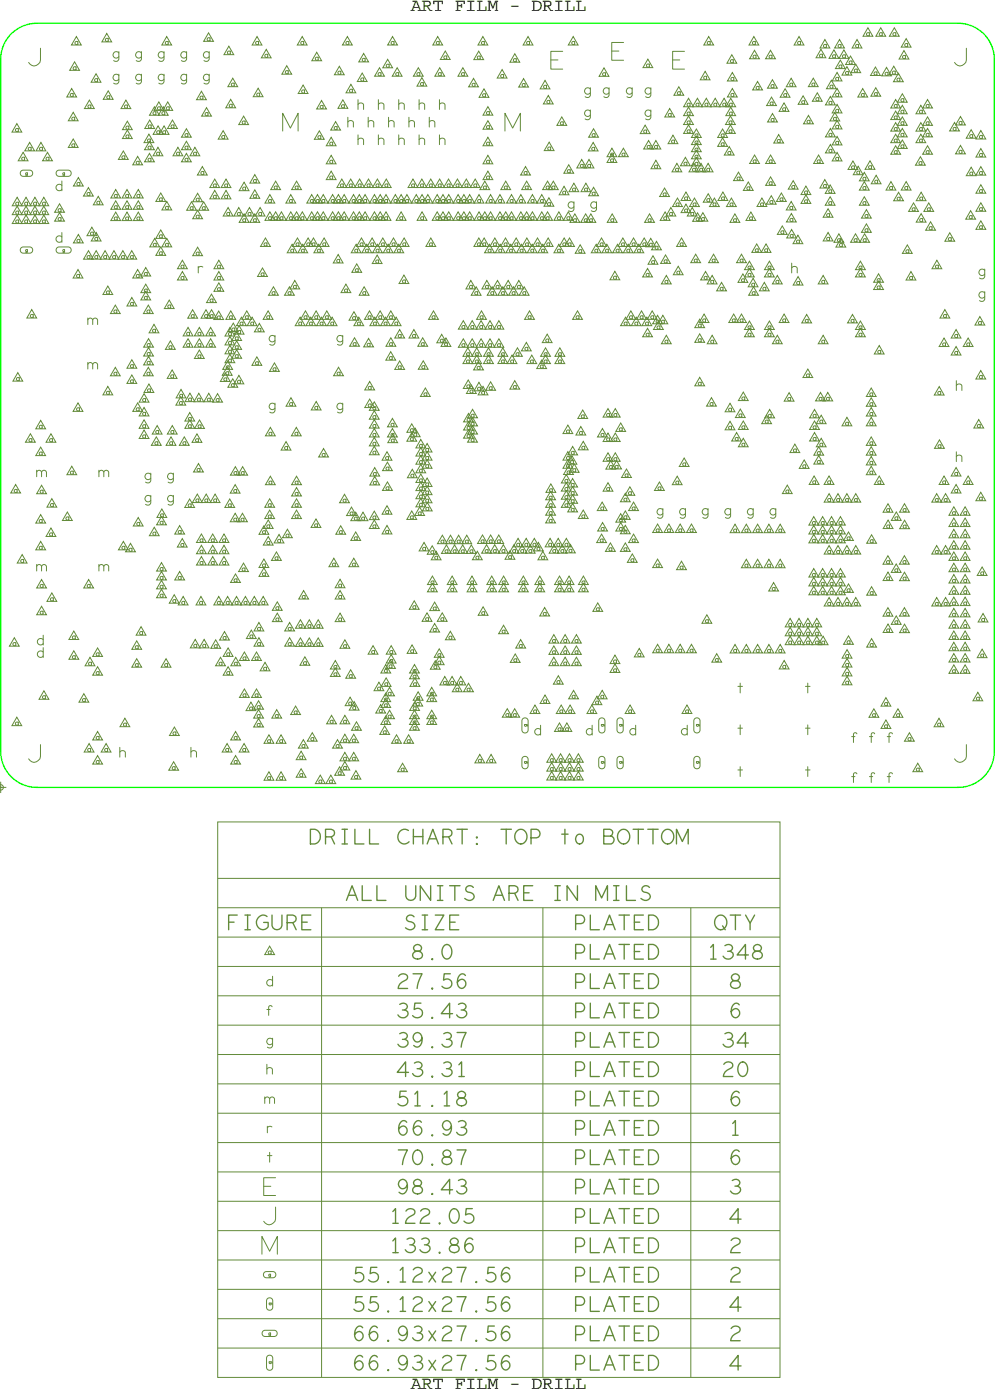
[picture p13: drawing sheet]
<svg xmlns="http://www.w3.org/2000/svg" width="112mm" height="157mm" viewBox="0 0 112 157" stroke-linecap="round" stroke-linejoin="round" font-family="sans-serif">
<defs><g id="words">
<g font-size="2.1">
<text x="46.2" y="1.2">ART FILM - DRILL</text>
<text x="46.2" y="156.3">ART FILM - DRILL</text>
</g>
<g font-size="1.7" fill="#638b3a">
<text x="44.8" y="94.9">CHART:</text>
<text x="63.2" y="94.9">to</text>
<text x="55.6" y="101.3">ARE</text>
<text x="25.4" y="104.6">FIGURE</text>
<text x="44.6" y="114.5">35.43</text>
<text x="44.6" y="117.8">39.37</text>
<text x="44.6" y="124.4">51.18</text>
<text x="44.6" y="121.1">43.31</text>
<text x="82" y="127.7">1</text>
<text x="82" y="134.3">3</text>
<text x="43.7" y="140.9">133.86</text>
</g>
</g></defs>
<!-- layer: Board Outline -->
<path d="M.1 6.7v77.8zM4.1 2.6h103.7zM4.1 2.6a4.1 4.1 0 0 0-4 4.1M107.8 2.6a4.1 4.1 0 0 1 4 4.1M111.8 6.7v77.8zM.1 84.5a4.1 4.1 0 0 0 4 4.1M4.1 88.6h103.7zM111.8 84.5a4.1 4.1 0 0 1-4 4.1" fill="none" stroke="#0f0" stroke-width=".15"/>
<!-- layer: Nets -->
<g fill="none" stroke="#638b3a" stroke-width=".11">
<path d="M1.9 13.9l.5 1h-1.1zM2.1 14.5a.18 .18 0 0 0-.3 0 .18 .18 0 0 0 0 .3 .18 .18 0 0 0 .3-.1M2.1 14.4v.4M2.4 19.2l.2-.1h.7l.3 .1 .1 .3-.1 .2-.3 .1h-.7l-.2-.1-.1-.2zM2.6 17.1l.5 1h-1.1zM2.8 17.7a.18 .18 0 0 0-.3 0 .18 .18 0 0 0 0 .3 .18 .18 0 0 0 .3 0M2.8 17.7v.3M3.1 19.4v.3l-.2 .1M3.1 19.5a.12 .12 0 0 0-.2 0 .12 .12 0 0 0 0 .1 .12 .12 0 0 0 .2 0M3.3 16l.6 1h-1.1zM3.5 16.6a.18 .18 0 0 0-.3 0 .18 .18 0 0 0 0 .3 .18 .18 0 0 0 .3 0M3.5 16.6v.3"/>
<path d="M4.6 5.4v1.4a.71 .71 0 0 1-.6 .6 .71 .71 0 0 1-.8-.4M4.6 16l.6 1h-1.1zM4.8 16.6a.18 .18 0 0 0-.3 0 .18 .18 0 0 0 0 .3 .18 .18 0 0 0 .3 0M4.8 16.6v.3M5.3 17.1l.6 1h-1.1zM5.5 17.7a.18 .18 0 0 0-.3 0 .18 .18 0 0 0 0 .3 .18 .18 0 0 0 .3 0M5.5 17.7v.3M6.4 19.2l.3-.1h1l.2 .1 .1 .3-.1 .2-.2 .1h-1l-.3-.1-.1-.2zM7.3 19.4l-.1 .3-.1 .1M7.3 19.5a.12 .12 0 0 0-.2 0 .12 .12 0 0 0 0 .1 .12 .12 0 0 0 .2 0M8.1 10l.5 .9h-1.1zM8.2 10.6a.18 .18 0 0 0-.2-.1 .18 .18 0 0 0 0 .3 .18 .18 0 0 0 .2 0"/>
<path d="M8.2 10.5v.4M8.2 15.6l.6 1h-1.1zM8.2 12.6l.6 1h-1.1zM8.4 7l.5 .9h-1.1zM8.4 16.2a.18 .18 0 0 0-.3 0 .18 .18 0 0 0 0 .3 .18 .18 0 0 0 .3 0M8.4 13.2a.18 .18 0 0 0-.3 0 .18 .18 0 0 0 0 .3 .18 .18 0 0 0 .3 0M8.4 13.2v.3M8.4 16.2v.3M8.6 7.6a.18 .18 0 0 0-.3-.1 .18 .18 0 0 0 0 .3 .18 .18 0 0 0 .3 0M8.6 7.5v.4M8.6 4.1l.5 1h-1.1zM8.8 4.7a.18 .18 0 0 0-.3 0 .18 .18 0 0 0 0 .3 .18 .18 0 0 0 .3-.1"/>
<path d="M8.8 4.7v.3M8.8 20l.6 .9h-1.1zM10.1 11.3l.5 .9h-1.1zM10.2 11.9a.18 .18 0 0 0-.3-.1 .18 .18 0 0 0 0 .3 .18 .18 0 0 0 .3 0M10.2 11.8v.4M10.8 8.3l.6 .9h-1.1zM11 8.9a.18 .18 0 0 0-.3 0 .18 .18 0 0 0 0 .3 .18 .18 0 0 0 .3-.1M11 8.8v.4M12 3.8l.6 .9h-1.1zM12.2 10.2l.5 1h-1.1zM12.2 4.4a.18 .18 0 0 0-.3-.1 .18 .18 0 0 0 0 .3 .18 .18 0 0 0 .3 0M12.2 4.3v.4"/>
<path d="M12.3 10.8a.18 .18 0 0 0-.2 0 .18 .18 0 0 0 0 .3 .18 .18 0 0 0 .2 0M12.3 10.8v.3M13.4 5.8v.9a.35 .35 0 0 1-.6 .1M13.4 8.3v.9a.35 .35 0 0 1-.6 .2M13.4 6a.36 .36 0 0 0-.6-.1 .36 .36 0 0 0 0 .5 .36 .36 0 0 0 .6 0M13.4 8.5a.36 .36 0 0 0-.6-.1 .36 .36 0 0 0 0 .6 .36 .36 0 0 0 .6-.1M13.9 17l.5 .9h-1.1zM14 17.6a.18 .18 0 0 0-.2 0 .18 .18 0 0 0 0 .2 .18 .18 0 0 0 .2 0M14 17.5v.4M14.2 11.3l.5 .9h-1.1zM14.3 14.6l.6 1h-1.1zM14.3 13.6l.6 1h-1.1z"/>
<path d="M14.3 11.9a.18 .18 0 0 0-.2-.1 .18 .18 0 0 0 0 .3 .18 .18 0 0 0 .2 0M14.3 11.8v.4M14.5 15.2a.18 .18 0 0 0-.3 0 .18 .18 0 0 0 0 .3 .18 .18 0 0 0 .3 0M14.5 14.2a.18 .18 0 0 0-.3 0 .18 .18 0 0 0 0 .3 .18 .18 0 0 0 .3 0M14.5 14.2v.3M14.5 15.2v.3M15.5 17.6l.5 .9h-1.1zM15.6 18.2a.18 .18 0 0 0-.2 0 .18 .18 0 0 0 0 .2 .18 .18 0 0 0 .2 0M15.6 18.1v.4M15.9 5.8v.9a.35 .35 0 0 1-.6 .1M15.9 8.3v.9a.35 .35 0 0 1-.6 .2M15.9 6a.36 .36 0 0 0-.5-.1 .36 .36 0 0 0 0 .5 .36 .36 0 0 0 .5 0"/>
<path d="M15.9 8.5a.36 .36 0 0 0-.5-.1 .36 .36 0 0 0 0 .6 .36 .36 0 0 0 .5-.1M16.7 15.1l.6 .9h-1.1zM16.8 15.9l.6 .9h-1.1zM16.8 17.3l.6 .9h-1.1zM16.8 13.5l.6 1h-1.1zM16.9 15.7a.18 .18 0 0 0-.3 0 .18 .18 0 0 0 0 .2 .18 .18 0 0 0 .3 0M16.9 15.6v.4M17 16.5a.18 .18 0 0 0-.3 0 .18 .18 0 0 0 0 .2 .18 .18 0 0 0 .3 0M17 17.9a.18 .18 0 0 0-.3-.1 .18 .18 0 0 0 0 .3 .18 .18 0 0 0 .3 0M17 16.4v.4M17 17.8v.4M17 14.1a.18 .18 0 0 0-.3 0 .18 .18 0 0 0 0 .3 .18 .18 0 0 0 .3-.1"/>
<path d="M17 14v.4M17.4 12l.5 1h-1.1zM17.5 12.6a.18 .18 0 0 0-.2 0 .18 .18 0 0 0 0 .3 .18 .18 0 0 0 .2-.1M17.5 12.6v.3M17.8 16.6l.5 .9h-1.1zM17.8 14.2l.5 .9h-1.1zM17.9 11.5l.5 .9h-1.1zM17.9 17.2a.18 .18 0 0 0-.2 0 .18 .18 0 0 0 0 .2 .18 .18 0 0 0 .2 0M17.9 17.1v.4M17.9 14.8a.18 .18 0 0 0-.2-.1 .18 .18 0 0 0 0 .3 .18 .18 0 0 0 .2 0M17.9 14.7v.4M18 12.1a.18 .18 0 0 0-.2-.1 .18 .18 0 0 0 0 .3 .18 .18 0 0 0 .2 0"/>
<path d="M18 12v.4M18.4 12l.5 1h-1.1zM18.4 8.3v.9a.35 .35 0 0 1-.5 .2M18.4 5.8v.9a.35 .35 0 0 1-.5 .1M18.4 8.5a.36 .36 0 0 0-.5-.1 .36 .36 0 0 0 0 .6 .36 .36 0 0 0 .5-.1M18.4 6a.36 .36 0 0 0-.5-.1 .36 .36 0 0 0 0 .5 .36 .36 0 0 0 .5 0M18.5 14.2l.5 .9h-1.1zM18.5 12.6a.18 .18 0 0 0-.2 0 .18 .18 0 0 0 0 .3 .18 .18 0 0 0 .2-.1M18.5 12.6v.3M18.6 14.8a.18 .18 0 0 0-.3-.1 .18 .18 0 0 0 0 .3 .18 .18 0 0 0 .3 0M18.6 14.7v.4M18.8 4.1l.5 1h-1.1z"/>
<path d="M18.9 11.5l.5 .9h-1.1zM18.9 4.7a.18 .18 0 0 0-.3 0 .18 .18 0 0 0 0 .3 .18 .18 0 0 0 .3-.1M18.9 4.7v.3M19 12.1a.18 .18 0 0 0-.2-.1 .18 .18 0 0 0 0 .3 .18 .18 0 0 0 .2 0M19 12v.4M19.4 13.5l.5 1h-1.1zM19.6 14.1a.18 .18 0 0 0-.3 0 .18 .18 0 0 0 0 .3 .18 .18 0 0 0 .3-.1M19.6 14v.4M20 16.6l.6 .9h-1.1zM20.2 17.2a.18 .18 0 0 0-.3 0 .18 .18 0 0 0 0 .2 .18 .18 0 0 0 .3 0M20.2 17.1v.4M21 14.5l.5 .9h-1.1z"/>
<path d="M21 15.9l.5 .9h-1.1zM21 17.3l.5 .9h-1.1zM21 5.8v.9a.35 .35 0 0 1-.6 .1M21 8.3v.9a.35 .35 0 0 1-.6 .2M21 6a.36 .36 0 0 0-.6-.1 .36 .36 0 0 0 0 .5 .36 .36 0 0 0 .6 0M21 8.5a.36 .36 0 0 0-.6-.1 .36 .36 0 0 0 0 .6 .36 .36 0 0 0 .6-.1M21.1 15.1a.18 .18 0 0 0-.2 0 .18 .18 0 0 0 0 .2 .18 .18 0 0 0 .2 0M21.1 15v.4M21.1 16.5a.18 .18 0 0 0-.2 0 .18 .18 0 0 0 0 .2 .18 .18 0 0 0 .2 0M21.1 17.9a.18 .18 0 0 0-.2-.1 .18 .18 0 0 0 0 .3 .18 .18 0 0 0 .2 0M21.1 16.4v.4M21.1 17.8v.4"/>
<path d="M21.9 16.6l.6 .9h-1.1zM22.1 17.2a.18 .18 0 0 0-.3 0 .18 .18 0 0 0 0 .2 .18 .18 0 0 0 .3 0M22.1 17.1v.4M22.7 10.3l.5 .9h-1.1zM22.8 18.7l.5 1h-1.1zM22.8 10.9a.18 .18 0 0 0-.2 0 .18 .18 0 0 0 0 .2 .18 .18 0 0 0 .2 0M22.8 10.8v.4M22.9 19.3a.18 .18 0 0 0-.2 0 .18 .18 0 0 0 0 .3 .18 .18 0 0 0 .2 0M22.9 19.3v.3M23.2 12.1l.6 1h-1.1zM23.4 12.7a.18 .18 0 0 0-.3 0 .18 .18 0 0 0 0 .3 .18 .18 0 0 0 .3-.1M23.4 12.7v.3"/>
<path d="M23.5 3.7l.5 .9h-1.1zM23.5 5.8v.9a.35 .35 0 0 1-.6 .1M23.5 8.3v.9a.35 .35 0 0 1-.6 .2M23.5 6a.36 .36 0 0 0-.5-.1 .36 .36 0 0 0 0 .5 .36 .36 0 0 0 .5 0M23.5 8.5a.36 .36 0 0 0-.5-.1 .36 .36 0 0 0 0 .6 .36 .36 0 0 0 .5-.1M23.6 4.3a.18 .18 0 0 0-.2 0 .18 .18 0 0 0 0 .3 .18 .18 0 0 0 .2-.1M23.6 4.2v.4M25.1 14.7l.5 1h-1.1zM25.3 15.3a.18 .18 0 0 0-.3 0 .18 .18 0 0 0 0 .3 .18 .18 0 0 0 .3-.1M25.3 15.2v.4M25.7 5.2l.6 .9h-1.1zM25.9 5.8a.18 .18 0 0 0-.3 0 .18 .18 0 0 0 0 .3 .18 .18 0 0 0 .3-.1"/>
<path d="M25.9 5.7v.4M25.9 11.2l.6 .9h-1.1zM26.1 11.8a.18 .18 0 0 0-.3 0 .18 .18 0 0 0 0 .2 .18 .18 0 0 0 .3 0M26.1 11.7v.4M26.2 8.8l.5 .9h-1.1zM26.3 9.4a.18 .18 0 0 0-.2 0 .18 .18 0 0 0 0 .3 .18 .18 0 0 0 .2-.1M26.3 9.3v.4M27.4 13.1l.6 .9h-1.1zM27.6 13.7a.18 .18 0 0 0-.3-.1 .18 .18 0 0 0 0 .3 .18 .18 0 0 0 .3 0M27.6 13.6v.4M28.7 19.6l.5 1h-1.1zM28.9 4.1l.6 1h-1.1z"/>
<path d="M29 9.9l.6 1h-1.1zM29.1 4.7a.18 .18 0 0 0-.3 0 .18 .18 0 0 0 0 .3 .18 .18 0 0 0 .3-.1M29.1 4.7v.3M29.2 10.5a.18 .18 0 0 0-.3 0 .18 .18 0 0 0 0 .3 .18 .18 0 0 0 .3 0M29.2 10.5v.3M29.9 5.6l.6 .9h-1.1zM30.1 6.2a.18 .18 0 0 0-.3-.1 .18 .18 0 0 0 0 .3 .18 .18 0 0 0 .3 0M30.1 6.1v.4M31.8 14.7v-2l.9 1.7 .8-1.7v2M32.3 7.4l.5 .9h-1.1zM32.4 8a.18 .18 0 0 0-.3 0 .18 .18 0 0 0 0 .2 .18 .18 0 0 0 .3 0M32.4 7.9v.4"/>
<path d="M34 4.1l.5 1h-1.1zM34.1 9.6l.5 .9h-1.1zM34.2 4.7a.18 .18 0 0 0-.3 0 .18 .18 0 0 0 0 .3 .18 .18 0 0 0 .3-.1M34.2 4.7v.3M34.3 10.2a.18 .18 0 0 0-.3 0 .18 .18 0 0 0 0 .2 .18 .18 0 0 0 .3 0M34.3 10.1v.4M35.6 5.9l.6 .9h-1.1zM35.8 6.5a.18 .18 0 0 0-.3 0 .18 .18 0 0 0 0 .2 .18 .18 0 0 0 .3 0M35.8 6.4v.4M35.9 14.7l.6 1h-1.1zM36.1 15.3a.18 .18 0 0 0-.3 0 .18 .18 0 0 0 0 .3 .18 .18 0 0 0 .3 0M36.1 15.3v.3"/>
<path d="M36.2 11.3l.5 1h-1.1zM36.3 11.9a.18 .18 0 0 0-.2 0 .18 .18 0 0 0 0 .3 .18 .18 0 0 0 .2-.1M36.3 11.8v.4M37.2 19.3l.6 .9h-1.1zM37.2 15.4l.6 1h-1.1zM37.2 17.5l.6 .9h-1.1zM37.4 19.9a.18 .18 0 0 0-.3-.1 .18 .18 0 0 0 0 .3 .18 .18 0 0 0 .3 0M37.4 16.1a.18 .18 0 0 0-.3-.1 .18 .18 0 0 0 0 .3 .18 .18 0 0 0 .3 0M37.4 18.1a.18 .18 0 0 0-.3 0 .18 .18 0 0 0 0 .2 .18 .18 0 0 0 .3 0M37.4 16v.4M37.4 18v.4M37.4 19.8v.4"/>
<path d="M37.7 13.7l.6 .9h-1.1zM37.9 14.3a.18 .18 0 0 0-.3 0 .18 .18 0 0 0 0 .2 .18 .18 0 0 0 .3 0M37.9 14.2v.4M38.2 7.5l.5 .9h-1.1zM38.3 8.1a.18 .18 0 0 0-.2-.1 .18 .18 0 0 0 0 .3 .18 .18 0 0 0 .2 0M38.3 8v.4M38.6 11.2l.5 1h-1.1zM38.7 11.8a.18 .18 0 0 0-.2 0 .18 .18 0 0 0 0 .3 .18 .18 0 0 0 .2 0M38.7 11.8v.3M39.1 4.1l.5 1h-1.1zM39.1 13.7l.2-.1a.34 .34 0 0 1 .4 .2v.5M39.1 13.2v1.1"/>
<path d="M39.2 4.7a.18 .18 0 0 0-.2 0 .18 .18 0 0 0 0 .3 .18 .18 0 0 0 .2-.1M39.2 4.7v.3M39.5 9.5l.5 .9h-1.1zM39.6 10.1a.18 .18 0 0 0-.2 0 .18 .18 0 0 0 0 .2 .18 .18 0 0 0 .2 0M39.6 10v.4M40.3 15.7l.2-.1a.34 .34 0 0 1 .4 .1v.6M40.3 11.7l.2-.1a.34 .34 0 0 1 .4 .2v.5M40.3 11.2v1.1M40.3 15.2v1.1M40.7 8.2l.6 1h-1.1zM40.9 6l.6 1h-1.1zM40.9 8.8a.18 .18 0 0 0-.3 0 .18 .18 0 0 0 0 .3 .18 .18 0 0 0 .3 0"/>
<path d="M40.9 8.8v.3M41.1 6.6a.18 .18 0 0 0-.3 0 .18 .18 0 0 0 0 .3 .18 .18 0 0 0 .3-.1M41.1 6.6v.3M41.4 13.7l.2-.1a.34 .34 0 0 1 .4 .2v.5M41.4 13.2v1.1M42.6 15.7l.1-.1a.34 .34 0 0 1 .5 .1v.6M42.6 11.7l.1-.1a.34 .34 0 0 1 .5 .2v.5M42.6 11.2v1.1M42.6 15.2v1.1M42.7 7.6l.5 1h-1.1zM42.9 8.2a.18 .18 0 0 0-.3 0 .18 .18 0 0 0 0 .3 .18 .18 0 0 0 .3 0M42.9 8.2v.3"/>
<path d="M43.6 6.7l.6 .9h-1.1zM43.7 13.7l.2-.1a.34 .34 0 0 1 .4 .2v.5M43.7 13.2v1.1M43.8 7.3a.18 .18 0 0 0-.3 0 .18 .18 0 0 0 0 .2 .18 .18 0 0 0 .3 0M43.8 7.2v.4M44.2 4.1l.5 1h-1.1zM44.3 4.7a.18 .18 0 0 0-.3 0 .18 .18 0 0 0 0 .3 .18 .18 0 0 0 .3-.1M44.3 4.7v.3M44.7 7.6l.5 1h-1.1zM44.8 8.2a.18 .18 0 0 0-.2 0 .18 .18 0 0 0 0 .3 .18 .18 0 0 0 .2 0M44.8 8.2v.3M44.8 15.7l.2-.1a.34 .34 0 0 1 .5 .1v.6"/>
<path d="M44.8 11.7l.2-.1a.34 .34 0 0 1 .5 .2v.5M44.8 11.2v1.1M44.8 15.2v1.1M46 13.7l.2-.1a.34 .34 0 0 1 .4 .2v.5M46 13.2v1.1M47.1 7.6l.5 1h-1.1zM47.1 11.7l.2-.1a.34 .34 0 0 1 .5 .2v.5M47.1 15.7l.2-.1a.34 .34 0 0 1 .5 .1v.6M47.1 11.2v1.1M47.1 15.2v1.1M47.2 8.2a.18 .18 0 0 0-.3 0 .18 .18 0 0 0 0 .3 .18 .18 0 0 0 .3 0M47.2 8.2v.3"/>
<path d="M47.5 8.7l.5 1h-1.1zM47.6 9.3a.18 .18 0 0 0-.3 0 .18 .18 0 0 0 0 .3 .18 .18 0 0 0 .3 0M47.6 9.3v.3M48.3 13.7l.2-.1a.34 .34 0 0 1 .4 .2v.5M48.3 13.2v1.1M49.2 4.1l.6 1h-1.1zM49.4 4.7a.18 .18 0 0 0-.3 0 .18 .18 0 0 0 0 .3 .18 .18 0 0 0 .3-.1M49.4 4.7v.3M49.4 15.7l.2-.1a.34 .34 0 0 1 .5 .1v.6M49.4 11.7l.2-.1a.34 .34 0 0 1 .5 .2v.5M49.4 11.2v1.1M49.4 15.2v1.1"/>
<path d="M49.5 7.6l.5 1h-1.1zM49.6 8.2a.18 .18 0 0 0-.2 0 .18 .18 0 0 0 0 .3 .18 .18 0 0 0 .2 0M49.6 8.2v.3M50.1 5.7l.5 1h-1.1zM50.2 6.3a.18 .18 0 0 0-.2 0 .18 .18 0 0 0 0 .3 .18 .18 0 0 0 .2 0M50.2 6.3v.3M52.1 7.6l.5 1h-1.1zM52.2 8.2a.18 .18 0 0 0-.2 0 .18 .18 0 0 0 0 .3 .18 .18 0 0 0 .2 0M52.2 8.2v.3M53.3 8.8l.5 1h-1.1zM53.4 9.4a.18 .18 0 0 0-.2 0 .18 .18 0 0 0 0 .3 .18 .18 0 0 0 .2 0M53.4 9.4v.3"/>
<path d="M53.8 5.8l.6 .9h-1.1zM54 6.4a.18 .18 0 0 0-.3-.1 .18 .18 0 0 0 0 .3 .18 .18 0 0 0 .3 0M54 6.3v.4M54.3 4.1l.6 1h-1.1zM54.4 10l.6 .9h-1.1zM54.5 4.7a.18 .18 0 0 0-.3 0 .18 .18 0 0 0 0 .3 .18 .18 0 0 0 .3-.1M54.5 4.7v.3M54.6 10.6a.18 .18 0 0 0-.3 0 .18 .18 0 0 0 0 .3 .18 .18 0 0 0 .3-.1M54.6 10.5v.4M54.9 19.3l.5 .9h-1.1zM54.9 15.4l.5 1h-1.1zM54.9 17.5l.5 .9h-1.1z"/>
<path d="M54.9 12l.5 1h-1.1zM54.9 13.6l.5 .9h-1.1zM55 19.9a.18 .18 0 0 0-.2-.1 .18 .18 0 0 0 0 .3 .18 .18 0 0 0 .2 0M55 16.1a.18 .18 0 0 0-.2-.1 .18 .18 0 0 0 0 .3 .18 .18 0 0 0 .2 0M55 18.1a.18 .18 0 0 0-.2 0 .18 .18 0 0 0 0 .2 .18 .18 0 0 0 .2 0M55 12.6a.18 .18 0 0 0-.2 0 .18 .18 0 0 0 0 .3 .18 .18 0 0 0 .2-.1M55 14.2a.18 .18 0 0 0-.2 0 .18 .18 0 0 0 0 .2 .18 .18 0 0 0 .2 0M55 12.5v.4M55 14.1v.4M55 16v.4M55 18v.4M55 19.8v.4"/>
<path d="M56.5 7.8l.5 1h-1.1zM56.6 8.4a.18 .18 0 0 0-.2 0 .18 .18 0 0 0 0 .3 .18 .18 0 0 0 .2 0M56.6 8.4v.3M56.8 14.7v-2l.9 1.7 .8-1.7v2M57.9 6l.6 1h-1.1zM58.1 6.7a.18 .18 0 0 0-.3-.1 .18 .18 0 0 0 0 .3 .18 .18 0 0 0 .3 0M58.1 6.6v.4M58.9 8.8l.5 1h-1.1zM59.1 9.5a.18 .18 0 0 0-.3-.1 .18 .18 0 0 0 0 .3 .18 .18 0 0 0 .3 0M59.1 9.4v.4M59.1 18.7l.6 1h-1.1zM59.3 19.3a.18 .18 0 0 0-.3 0 .18 .18 0 0 0 0 .3 .18 .18 0 0 0 .3 0"/>
<path d="M59.3 19.3v.3M59.4 4.1l.5 1h-1.1zM59.6 4.7a.18 .18 0 0 0-.3 0 .18 .18 0 0 0 0 .3 .18 .18 0 0 0 .3-.1M59.6 4.7v.3M61.3 9l.6 1h-1.1zM61.5 9.7a.18 .18 0 0 0-.3-.1 .18 .18 0 0 0 0 .3 .18 .18 0 0 0 .3 0M61.5 9.6v.4M61.7 10.7l.5 1h-1.1zM61.8 16l.5 .9h-1.1zM61.8 11.3a.18 .18 0 0 0-.2 0 .18 .18 0 0 0 0 .3 .18 .18 0 0 0 .2 0M61.8 11.3v.4M61.9 16.6a.18 .18 0 0 0-.2 0 .18 .18 0 0 0 0 .2 .18 .18 0 0 0 .2 0"/>
<path d="M61.9 16.5v.4M62 6.7h.8M63.2 13.2l.5 .9h-1.1zM63.3 5.8h-1.3v2h1.3M63.4 13.8a.18 .18 0 0 0-.3-.1 .18 .18 0 0 0 0 .3 .18 .18 0 0 0 .3 0M63.4 13.7v.4M64 18.5l.5 1h-1.1zM64.1 19.1a.18 .18 0 0 0-.2 0 .18 .18 0 0 0 0 .3 .18 .18 0 0 0 .2 0M64.1 19.1v.3M64.5 4.1l.5 1h-1.1zM64.6 4.7a.18 .18 0 0 0-.2 0 .18 .18 0 0 0 0 .3 .18 .18 0 0 0 .2-.1M64.6 4.7v.3"/>
<path d="M65.4 17.9l.6 1h-1.1zM65.6 18.5a.18 .18 0 0 0-.3 0 .18 .18 0 0 0 0 .3 .18 .18 0 0 0 .3 0M65.6 18.5v.3M66.2 17.9l.6 1h-1.1zM66.4 12.4v.8a.35 .35 0 0 1-.6 .2M66.4 9.9v.8a.35 .35 0 0 1-.6 .2M66.4 12.5a.36 .36 0 0 0-.5 0 .36 .36 0 0 0 0 .5 .36 .36 0 0 0 .5-.1M66.4 10a.36 .36 0 0 0-.5 0 .36 .36 0 0 0 0 .5 .36 .36 0 0 0 .5-.1M66.4 18.5a.18 .18 0 0 0-.3 0 .18 .18 0 0 0 0 .3 .18 .18 0 0 0 .3 0M66.4 18.5v.3M66.7 16l.6 1h-1.1zM66.8 14.5l.5 .9h-1.1z"/>
<path d="M66.9 16.6a.18 .18 0 0 0-.3 0 .18 .18 0 0 0 0 .3 .18 .18 0 0 0 .3 0M66.9 16.6v.3M66.9 15.1a.18 .18 0 0 0-.2 0 .18 .18 0 0 0 0 .2 .18 .18 0 0 0 .2 0M66.9 15v.4M67.9 7.6l.6 1h-1.1zM68.1 8.2a.18 .18 0 0 0-.3 0 .18 .18 0 0 0 0 .3 .18 .18 0 0 0 .3 0M68.1 8.2v.3M68.5 9.9v.8a.35 .35 0 0 1-.6 .2M68.5 10a.36 .36 0 0 0-.5 0 .36 .36 0 0 0 0 .5 .36 .36 0 0 0 .5-.1M68.8 5.7h.8M68.8 17.3l.6 1h-1.1zM68.8 16.7l.6 .9h-1.1z"/>
<path d="M69 17.9a.18 .18 0 0 0-.3 0 .18 .18 0 0 0 0 .3 .18 .18 0 0 0 .3 0M69 17.3a.18 .18 0 0 0-.3 0 .18 .18 0 0 0 0 .2 .18 .18 0 0 0 .3 0M69 17.2v.4M69 17.9v.3M70.1 16.7l.6 .9h-1.1zM70.1 4.8h-1.3v2h1.3M70.3 17.3a.18 .18 0 0 0-.3 0 .18 .18 0 0 0 0 .2 .18 .18 0 0 0 .3 0M70.3 17.2v.4M71.1 9.9v.8a.35 .35 0 0 1-.6 .2M71.1 10a.36 .36 0 0 0-.5 0 .36 .36 0 0 0 0 .5 .36 .36 0 0 0 .5-.1M72.6 14.1l.5 .9h-1.1zM72.7 14.7a.18 .18 0 0 0-.2 0 .18 .18 0 0 0 0 .2 .18 .18 0 0 0 .2 0"/>
<path d="M72.7 14.6v.4M72.9 6.7l.5 .9h-1.1zM73 15.8l.5 1h-1.1zM73 7.3a.18 .18 0 0 0-.2-.1 .18 .18 0 0 0 0 .3 .18 .18 0 0 0 .2 0M73 7.2v.4M73.1 16.4a.18 .18 0 0 0-.3 0 .18 .18 0 0 0 0 .3 .18 .18 0 0 0 .3-.1M73.1 16.4v.3M73.2 12.4v.8a.35 .35 0 0 1-.6 .2M73.2 9.9v.8a.35 .35 0 0 1-.6 .2M73.2 12.5a.36 .36 0 0 0-.5 0 .36 .36 0 0 0 0 .5 .36 .36 0 0 0 .5-.1M73.2 10a.36 .36 0 0 0-.5 0 .36 .36 0 0 0 0 .5 .36 .36 0 0 0 .5-.1M73.8 18l.5 1h-1.1z"/>
<path d="M73.8 15.8l.5 1h-1.1zM73.9 18.6a.18 .18 0 0 0-.2 0 .18 .18 0 0 0 0 .3 .18 .18 0 0 0 .2 0M73.9 16.4a.18 .18 0 0 0-.2 0 .18 .18 0 0 0 0 .3 .18 .18 0 0 0 .2-.1M73.9 16.4v.3M73.9 18.6v.3M75.3 12.2l.6 1h-1.1zM75.5 12.8a.18 .18 0 0 0-.3 0 .18 .18 0 0 0 0 .3 .18 .18 0 0 0 .3-.1M75.5 12.8v.3M75.7 6.7h.8M75.7 15.2l.5 1h-1.1zM75.9 15.8a.18 .18 0 0 0-.3 0 .18 .18 0 0 0 0 .3 .18 .18 0 0 0 .3-.1M75.9 15.8v.3"/>
<path d="M76.1 18.4l.6 .9h-1.1zM76.3 19a.18 .18 0 0 0-.3 0 .18 .18 0 0 0 0 .2 .18 .18 0 0 0 .3 0M76.3 18.9v.4M76.3 9.8l.6 .9h-1.1zM76.5 10.4a.18 .18 0 0 0-.3-.1 .18 .18 0 0 0 0 .3 .18 .18 0 0 0 .3 0M76.5 10.3v.4M77 5.8h-1.3v2h1.3M77.1 17.7l.5 1h-1.1zM77.3 18.3a.18 .18 0 0 0-.3 0 .18 .18 0 0 0 0 .3 .18 .18 0 0 0 .3-.1M77.3 18.2v.4M77.4 13.1l.6 .9h-1.1zM77.4 11.1l.6 .9h-1.1z"/>
<path d="M77.4 12.1l.6 .9h-1.1zM77.4 14.1l.6 .9h-1.1zM77.6 13.7a.18 .18 0 0 0-.3-.1 .18 .18 0 0 0 0 .3 .18 .18 0 0 0 .3 0M77.6 11.7a.18 .18 0 0 0-.3-.1 .18 .18 0 0 0 0 .3 .18 .18 0 0 0 .3 0M77.6 12.7a.18 .18 0 0 0-.3-.1 .18 .18 0 0 0 0 .3 .18 .18 0 0 0 .3 0M77.6 14.7a.18 .18 0 0 0-.3-.1 .18 .18 0 0 0 0 .3 .18 .18 0 0 0 .3 0M77.6 11.6v.4M77.6 12.6v.4M77.6 13.6v.4M77.6 14.6v.4M78 18.4l.6 .9h-1.1zM78.2 19a.18 .18 0 0 0-.3 0 .18 .18 0 0 0 0 .2 .18 .18 0 0 0 .3 0"/>
<path d="M78.2 18.9v.4M78.3 14.5l.6 1h-1.1zM78.3 15.3l.6 1h-1.1zM78.3 16.1l.6 1h-1.1zM78.3 16.9l.6 1h-1.1zM78.3 17.7l.6 1h-1.1zM78.4 11.1l.6 .9h-1.1zM78.5 15.1a.18 .18 0 0 0-.3 0 .18 .18 0 0 0 0 .3 .18 .18 0 0 0 .3-.1M78.5 15.9a.18 .18 0 0 0-.3 0 .18 .18 0 0 0 0 .3 .18 .18 0 0 0 .3-.1M78.5 16.7a.18 .18 0 0 0-.3 0 .18 .18 0 0 0 0 .3 .18 .18 0 0 0 .3-.1M78.5 17.5a.18 .18 0 0 0-.3 0 .18 .18 0 0 0 0 .3 .18 .18 0 0 0 .3-.1M78.5 18.3a.18 .18 0 0 0-.3 0 .18 .18 0 0 0 0 .3 .18 .18 0 0 0 .3-.1"/>
<path d="M78.5 15.1v.3M78.5 15.9v.3M78.5 16.7v.3M78.5 17.5v.3M78.5 18.3v.3M78.6 11.7a.18 .18 0 0 0-.3-.1 .18 .18 0 0 0 0 .3 .18 .18 0 0 0 .3 0M78.6 11.6v.4M78.8 18.4l.6 .9h-1.1zM79 19a.18 .18 0 0 0-.3 0 .18 .18 0 0 0 0 .2 .18 .18 0 0 0 .3 0M79 18.9v.4M79.3 8l.6 1h-1.1zM79.4 11.1l.6 .9h-1.1z"/>
<path d="M79.5 8.6a.18 .18 0 0 0-.3 0 .18 .18 0 0 0 0 .3 .18 .18 0 0 0 .3 0M79.5 8.6v.3M79.6 11.7a.18 .18 0 0 0-.3-.1 .18 .18 0 0 0 0 .3 .18 .18 0 0 0 .3 0M79.6 11.6v.4M79.6 18.4l.6 .9h-1.1zM79.7 4.1l.6 1h-1.1zM79.8 19a.18 .18 0 0 0-.3 0 .18 .18 0 0 0 0 .2 .18 .18 0 0 0 .3 0M79.8 18.9v.4M79.9 4.7a.18 .18 0 0 0-.3 0 .18 .18 0 0 0 0 .3 .18 .18 0 0 0 .3-.1M79.9 4.7v.3M80.4 11.1l.6 .9h-1.1zM80.6 11.7a.18 .18 0 0 0-.3-.1 .18 .18 0 0 0 0 .3 .18 .18 0 0 0 .3 0"/>
<path d="M80.6 11.6v.4M81.3 14.5l.5 1h-1.1zM81.3 15.5l.5 1h-1.1zM81.4 15.1a.18 .18 0 0 0-.2 0 .18 .18 0 0 0 0 .3 .18 .18 0 0 0 .2-.1M81.4 16.1a.18 .18 0 0 0-.2 0 .18 .18 0 0 0 0 .3 .18 .18 0 0 0 .2-.1M81.4 15.1v.3M81.4 16.1v.3M81.4 11.1l.6 .9h-1.1zM81.6 11.7a.18 .18 0 0 0-.3-.1 .18 .18 0 0 0 0 .3 .18 .18 0 0 0 .3 0M81.6 11.6v.4M82 16.5l.6 .9h-1.1zM82.2 13.1l.5 .9h-1.1z"/>
<path d="M82.2 14.1l.5 .9h-1.1zM82.2 17.1a.18 .18 0 0 0-.3 0 .18 .18 0 0 0 0 .2 .18 .18 0 0 0 .3 0M82.2 17v.4M82.2 11.1l.5 .9h-1.1zM82.2 12.1l.5 .9h-1.1zM82.3 6.2l.6 .9h-1.1zM82.3 13.7a.18 .18 0 0 0-.3-.1 .18 .18 0 0 0 0 .3 .18 .18 0 0 0 .3 0M82.3 14.7a.18 .18 0 0 0-.3-.1 .18 .18 0 0 0 0 .3 .18 .18 0 0 0 .3 0M82.3 13.6v.4M82.3 14.6v.4M82.4 11.7a.18 .18 0 0 0-.3-.1 .18 .18 0 0 0 0 .3 .18 .18 0 0 0 .3 0M82.4 12.7a.18 .18 0 0 0-.3-.1 .18 .18 0 0 0 0 .3 .18 .18 0 0 0 .3 0"/>
<path d="M82.4 11.6v.4M82.4 12.6v.4M82.4 10l.5 .9h-1.1zM82.4 8.2l.5 .9h-1.1zM82.5 6.8a.18 .18 0 0 0-.3-.1 .18 .18 0 0 0 0 .3 .18 .18 0 0 0 .3 0M82.5 6.7v.4M82.5 10.6a.18 .18 0 0 0-.2-.1 .18 .18 0 0 0 0 .3 .18 .18 0 0 0 .2 0M82.5 8.8a.18 .18 0 0 0-.2-.1 .18 .18 0 0 0 0 .3 .18 .18 0 0 0 .2 0M82.5 8.7v.4M82.5 10.5v.4M83.1 19.4l.5 .9h-1.1zM83.2 20a.18 .18 0 0 0-.2 0 .18 .18 0 0 0 0 .2 .18 .18 0 0 0 .2 0"/>
<path d="M83.2 19.9v.4M84.8 4.1l.5 1h-1.1zM84.9 5.7l.5 .9h-1.1zM84.9 17.4l.5 1h-1.1zM85 4.7a.18 .18 0 0 0-.3 0 .18 .18 0 0 0 0 .3 .18 .18 0 0 0 .3-.1M85 4.7v.3M85 6.3a.18 .18 0 0 0-.2-.1 .18 .18 0 0 0 0 .3 .18 .18 0 0 0 .2 0M85 6.2v.4M85 18a.18 .18 0 0 0-.2 0 .18 .18 0 0 0 0 .3 .18 .18 0 0 0 .2 0M85 18v.3M85.2 9.2l.6 .9h-1.1zM85.4 9.8a.18 .18 0 0 0-.3 0 .18 .18 0 0 0 0 .2 .18 .18 0 0 0 .3 0"/>
<path d="M85.4 9.7v.4M86.7 5.7l.5 .9h-1.1zM86.7 17.4l.5 1h-1.1zM86.7 19.9l.5 1h-1.1zM86.8 10.9l.5 1h-1.1zM86.8 6.3a.18 .18 0 0 0-.2-.1 .18 .18 0 0 0 0 .3 .18 .18 0 0 0 .2 0M86.8 6.2v.4M86.8 18a.18 .18 0 0 0-.2 0 .18 .18 0 0 0 0 .3 .18 .18 0 0 0 .2 0M86.8 18v.3M86.9 9l.5 .9h-1.1zM86.9 12.8l.5 .9h-1.1zM86.9 11.5a.18 .18 0 0 0-.2 0 .18 .18 0 0 0 0 .3 .18 .18 0 0 0 .2 0"/>
<path d="M86.9 11.5v.3M87 9.6a.18 .18 0 0 0-.2 0 .18 .18 0 0 0 0 .2 .18 .18 0 0 0 .2 0M87 9.5v.4M87.1 13.4a.18 .18 0 0 0-.3 0 .18 .18 0 0 0 0 .2 .18 .18 0 0 0 .3 0M87.1 13.3v.4M87.6 15.1l.5 1h-1.1zM87.7 15.7a.18 .18 0 0 0-.2 0 .18 .18 0 0 0 0 .3 .18 .18 0 0 0 .2 0M87.7 15.7v.3M88.2 11.6l.5 .9h-1.1zM88.3 10l.6 .9h-1.1zM88.3 12.2a.18 .18 0 0 0-.2 0 .18 .18 0 0 0 0 .2 .18 .18 0 0 0 .2 0M88.3 12.1v.4"/>
<path d="M88.5 10.6a.18 .18 0 0 0-.3 0 .18 .18 0 0 0 0 .2 .18 .18 0 0 0 .3 0M88.5 10.5v.4M89 8.8l.5 1h-1.1zM89.2 9.4a.18 .18 0 0 0-.3 0 .18 .18 0 0 0 0 .3 .18 .18 0 0 0 .3-.1M89.2 9.3v.4M89.9 4.1l.5 1h-1.1zM90 4.7a.18 .18 0 0 0-.2 0 .18 .18 0 0 0 0 .3 .18 .18 0 0 0 .2-.1M90 4.7v.3M90.3 10.8l.6 .9h-1.1zM90.5 11.4a.18 .18 0 0 0-.3 0 .18 .18 0 0 0 0 .2 .18 .18 0 0 0 .3 0M90.5 11.3v.4M90.9 13l.6 .9h-1.1z"/>
<path d="M91.1 13.6a.18 .18 0 0 0-.3 0 .18 .18 0 0 0 0 .2 .18 .18 0 0 0 .3 0M91.1 13.5v.4M91.5 8.8l.5 .9h-1.1zM91.6 9.4a.18 .18 0 0 0-.2 0 .18 .18 0 0 0 0 .3 .18 .18 0 0 0 .2-.1M91.6 9.3v.4M91.9 10.4l.6 1h-1.1zM92.1 17.4l.5 1h-1.1zM92.1 11a.18 .18 0 0 0-.3 0 .18 .18 0 0 0 0 .3 .18 .18 0 0 0 .3 0M92.1 11v.3M92.2 18a.18 .18 0 0 0-.2 0 .18 .18 0 0 0 0 .3 .18 .18 0 0 0 .2 0M92.2 18v.3M92.3 5.5l.6 1h-1.1z"/>
<path d="M92.5 6.2a.18 .18 0 0 0-.3-.1 .18 .18 0 0 0 0 .3 .18 .18 0 0 0 .3 0M92.5 6.1v.4M92.8 4.4l.5 1h-1.1zM92.9 5.1a.18 .18 0 0 0-.2-.1 .18 .18 0 0 0 0 .3 .18 .18 0 0 0 .2 0M92.9 5v.4M93.4 16.3l.5 .9h-1.1zM93.4 14.5l.5 .9h-1.1zM93.4 10.9l.5 .9h-1.1zM93.5 9l.6 1h-1.1zM93.6 16.9a.18 .18 0 0 0-.3-.1 .18 .18 0 0 0 0 .3 .18 .18 0 0 0 .3 0M93.6 15.1a.18 .18 0 0 0-.3-.1 .18 .18 0 0 0 0 .3 .18 .18 0 0 0 .3 0M93.6 11.5a.18 .18 0 0 0-.3-.1 .18 .18 0 0 0 0 .3 .18 .18 0 0 0 .3 0"/>
<path d="M93.6 11.4v.4M93.6 15v.4M93.6 16.8v.4M93.7 9.6a.18 .18 0 0 0-.3 0 .18 .18 0 0 0 0 .3 .18 .18 0 0 0 .3 0M93.7 9.6v.3M93.8 5.6l.5 1h-1.1zM93.9 12.7l.5 .9h-1.1zM94 6.2a.18 .18 0 0 0-.3 0 .18 .18 0 0 0 0 .3 .18 .18 0 0 0 .3-.1M94 6.2v.3M94.1 13.3a.18 .18 0 0 0-.3-.1 .18 .18 0 0 0 0 .3 .18 .18 0 0 0 .3 0M94.1 13.2v.4M94.2 8.2l.5 .9h-1.1z"/>
<path d="M94.2 17.2l.5 .9h-1.1zM94.2 15.4l.5 .9h-1.1zM94.2 11.8l.5 .9h-1.1zM94.2 13.6l.5 .9h-1.1zM94.2 10l.5 .9h-1.1zM94.3 8.8a.18 .18 0 0 0-.3-.1 .18 .18 0 0 0 0 .3 .18 .18 0 0 0 .3 0M94.3 17.8a.18 .18 0 0 0-.3-.1 .18 .18 0 0 0 0 .3 .18 .18 0 0 0 .3 0M94.3 16a.18 .18 0 0 0-.3-.1 .18 .18 0 0 0 0 .3 .18 .18 0 0 0 .3 0M94.3 12.4a.18 .18 0 0 0-.3-.1 .18 .18 0 0 0 0 .3 .18 .18 0 0 0 .3 0M94.3 14.2a.18 .18 0 0 0-.3-.1 .18 .18 0 0 0 0 .3 .18 .18 0 0 0 .3 0M94.3 10.6a.18 .18 0 0 0-.3-.1 .18 .18 0 0 0 0 .3 .18 .18 0 0 0 .3 0M94.3 8.7v.4"/>
<path d="M94.3 10.5v.4M94.3 12.3v.4M94.3 14.1v.4M94.3 15.9v.4M94.3 17.7v.4M94.4 4.4l.6 1h-1.1zM94.5 6.8l.6 .9h-1.1zM94.6 5.1a.18 .18 0 0 0-.3-.1 .18 .18 0 0 0 0 .3 .18 .18 0 0 0 .3 0M94.6 5v.4M94.7 7.4a.18 .18 0 0 0-.3 0 .18 .18 0 0 0 0 .2 .18 .18 0 0 0 .3 0M94.7 7.3v.4M94.9 5.6l.6 1h-1.1z"/>
<path d="M95.1 6.2a.18 .18 0 0 0-.3 0 .18 .18 0 0 0 0 .3 .18 .18 0 0 0 .3-.1M95.1 6.2v.3M95.3 7.5l.5 .9h-1.1zM95.4 8.1a.18 .18 0 0 0-.2 0 .18 .18 0 0 0 0 .3 .18 .18 0 0 0 .2-.1M95.4 8v.4M95.7 6.3l.5 1h-1.1zM95.8 6.9a.18 .18 0 0 0-.2 0 .18 .18 0 0 0 0 .3 .18 .18 0 0 0 .2-.1M95.8 6.9v.3M95.9 18.1l.6 1h-1.1zM96.1 18.7a.18 .18 0 0 0-.3 0 .18 .18 0 0 0 0 .3 .18 .18 0 0 0 .3-.1M96.1 18.7v.3M96.3 7.2l.5 1h-1.1z"/>
<path d="M96.4 4.4l.5 1h-1.1zM96.4 7.8a.18 .18 0 0 0-.3 0 .18 .18 0 0 0 0 .3 .18 .18 0 0 0 .3 0M96.4 7.8v.3M96.5 18.7l.6 1h-1.1zM96.6 5.1a.18 .18 0 0 0-.3-.1 .18 .18 0 0 0 0 .3 .18 .18 0 0 0 .3 0M96.6 5v.4M96.7 19.3a.18 .18 0 0 0-.3 0 .18 .18 0 0 0 0 .3 .18 .18 0 0 0 .3-.1M96.7 19.2v.4M97 10l.6 .9h-1.1zM97.2 10.6a.18 .18 0 0 0-.3 0 .18 .18 0 0 0 0 .2 .18 .18 0 0 0 .3 0M97.2 10.5v.4M97.2 19.4l.6 .9h-1.1z"/>
<path d="M97.4 20a.18 .18 0 0 0-.3 0 .18 .18 0 0 0 0 .2 .18 .18 0 0 0 .3 0M97.4 19.9v.4M97.6 3.1l.6 1h-1.1zM97.8 3.7a.18 .18 0 0 0-.3 0 .18 .18 0 0 0 0 .3 .18 .18 0 0 0 .3 0M97.8 3.7v.3M97.9 18.1l.5 .9h-1.1zM98 18.7a.18 .18 0 0 0-.3 0 .18 .18 0 0 0 0 .2 .18 .18 0 0 0 .3 0M98 18.6v.4M98.5 7.5l.5 1h-1.1zM98.5 9.9l.6 .9h-1.1zM98.5 19.7l.6 1h-1.1zM98.6 8.1a.18 .18 0 0 0-.2 0 .18 .18 0 0 0 0 .3 .18 .18 0 0 0 .2 0"/>
<path d="M98.6 8.1v.3M98.7 10.5a.18 .18 0 0 0-.3 0 .18 .18 0 0 0 0 .2 .18 .18 0 0 0 .3 0M98.7 10.4v.4M99.1 3.1l.5 1h-1.1zM99.2 3.7a.18 .18 0 0 0-.2 0 .18 .18 0 0 0 0 .3 .18 .18 0 0 0 .2 0M99.2 3.7v.3M99.7 7.6l.6 .9h-1.1zM99.9 8.2a.18 .18 0 0 0-.3 0 .18 .18 0 0 0 0 .2 .18 .18 0 0 0 .3 0M99.9 8.1v.4M100.5 7.4l.6 1h-1.1zM100.6 3.1l.5 1h-1.1zM100.7 8.1a.18 .18 0 0 0-.3-.1 .18 .18 0 0 0 0 .3 .18 .18 0 0 0 .3 0"/>
<path d="M100.7 8v.4M100.7 16.4l.6 .9h-1.1zM100.7 15.1l.6 .9h-1.1zM100.7 13.8l.6 .9h-1.1zM100.7 11.2l.6 .9h-1.1zM100.7 12.5l.6 .9h-1.1zM100.8 3.7a.18 .18 0 0 0-.3 0 .18 .18 0 0 0 0 .3 .18 .18 0 0 0 .3 0M100.8 3.7v.3M100.9 17a.18 .18 0 0 0-.3 0 .18 .18 0 0 0 0 .3 .18 .18 0 0 0 .3-.1M100.9 15.7a.18 .18 0 0 0-.3 0 .18 .18 0 0 0 0 .3 .18 .18 0 0 0 .3-.1M100.9 14.4a.18 .18 0 0 0-.3 0 .18 .18 0 0 0 0 .3 .18 .18 0 0 0 .3-.1M100.9 11.8a.18 .18 0 0 0-.3 0 .18 .18 0 0 0 0 .3 .18 .18 0 0 0 .3-.1"/>
<path d="M100.9 13.1a.18 .18 0 0 0-.3 0 .18 .18 0 0 0 0 .3 .18 .18 0 0 0 .3-.1M100.9 11.7v.4M100.9 13v.4M100.9 14.3v.4M100.9 15.6v.4M100.9 16.9v.4M101 8.2l.6 1h-1.1zM101.2 8.8a.18 .18 0 0 0-.3 0 .18 .18 0 0 0 0 .3 .18 .18 0 0 0 .3 0M101.2 8.8v.4M101.5 15.7l.5 1h-1.1zM101.5 14.4l.5 1h-1.1zM101.5 11.8l.5 1h-1.1z"/>
<path d="M101.5 13.1l.5 1h-1.1zM101.5 10.5l.5 1h-1.1zM101.7 16.4a.18 .18 0 0 0-.3-.1 .18 .18 0 0 0 0 .3 .18 .18 0 0 0 .3 0M101.7 15.1a.18 .18 0 0 0-.3-.1 .18 .18 0 0 0 0 .3 .18 .18 0 0 0 .3 0M101.7 12.5a.18 .18 0 0 0-.3-.1 .18 .18 0 0 0 0 .3 .18 .18 0 0 0 .3 0M101.7 13.8a.18 .18 0 0 0-.3-.1 .18 .18 0 0 0 0 .3 .18 .18 0 0 0 .3 0M101.7 11.2a.18 .18 0 0 0-.3-.1 .18 .18 0 0 0 0 .3 .18 .18 0 0 0 .3 0M101.7 11.1v.4M101.7 12.4v.4M101.7 13.7v.4M101.7 15v.4M101.7 16.3v.4"/>
<path d="M101.7 5.7l.5 .9h-1.1zM101.8 6.3a.18 .18 0 0 0-.2 0 .18 .18 0 0 0 0 .2 .18 .18 0 0 0 .2 0M101.8 6.2v.4M101.9 4.3l.6 1h-1.1zM102.1 5a.18 .18 0 0 0-.3-.1 .18 .18 0 0 0 0 .3 .18 .18 0 0 0 .3 0M102.1 4.9v.4M103.5 17.6l.6 1h-1.1zM103.6 13.8l.5 .9h-1.1zM103.6 11.8l.5 1h-1.1zM103.6 15.1l.5 .9h-1.1zM103.7 18.2a.18 .18 0 0 0-.3 0 .18 .18 0 0 0 0 .3 .18 .18 0 0 0 .3 0M103.7 18.2v.3"/>
<path d="M103.7 14.4a.18 .18 0 0 0-.2 0 .18 .18 0 0 0 0 .3 .18 .18 0 0 0 .2-.1M103.7 12.5a.18 .18 0 0 0-.2-.1 .18 .18 0 0 0 0 .3 .18 .18 0 0 0 .2 0M103.7 15.7a.18 .18 0 0 0-.2 0 .18 .18 0 0 0 0 .3 .18 .18 0 0 0 .2-.1M103.7 12.4v.4M103.7 14.3v.4M103.7 15.6v.4M104.3 14.4l.6 1h-1.1zM104.3 11.2l.6 .9h-1.1zM104.3 13.1l.6 1h-1.1zM104.3 16.4l.6 .9h-1.1zM104.5 15.1a.18 .18 0 0 0-.3-.1 .18 .18 0 0 0 0 .3 .18 .18 0 0 0 .3 0M104.5 11.8a.18 .18 0 0 0-.3 0 .18 .18 0 0 0 0 .3 .18 .18 0 0 0 .3-.1"/>
<path d="M104.5 13.8a.18 .18 0 0 0-.3-.1 .18 .18 0 0 0 0 .3 .18 .18 0 0 0 .3 0M104.5 17a.18 .18 0 0 0-.3 0 .18 .18 0 0 0 0 .3 .18 .18 0 0 0 .3-.1M104.5 11.7v.4M104.5 13.7v.4M104.5 15v.4M104.5 16.9v.4M107.4 13.8l.5 .9h-1.1zM107.5 14.4a.18 .18 0 0 0-.2 0 .18 .18 0 0 0 0 .2 .18 .18 0 0 0 .2 0M107.5 14.3v.4M108 13.1l.6 1h-1.1zM108 16.4l.6 .9h-1.1zM108.2 13.7a.18 .18 0 0 0-.3 0 .18 .18 0 0 0 0 .3 .18 .18 0 0 0 .3-.1"/>
<path d="M108.2 17a.18 .18 0 0 0-.3-.1 .18 .18 0 0 0 0 .3 .18 .18 0 0 0 .3 0M108.2 13.7v.3M108.2 16.9v.4M108.7 5.4v1.4a.71 .71 0 0 1-.6 .6 .71 .71 0 0 1-.7-.4M109.2 14.6l.6 .9h-1.1zM109.2 18.8l.6 1h-1.1zM109.4 15.2a.18 .18 0 0 0-.3 0 .18 .18 0 0 0 0 .3 .18 .18 0 0 0 .3-.1M109.4 19.4a.18 .18 0 0 0-.3 0 .18 .18 0 0 0 0 .3 .18 .18 0 0 0 .3-.1M109.4 15.1v.4M109.4 19.4v.3M110.3 14.7l.6 .9h-1.1zM110.3 16.7l.6 1h-1.1z"/>
<path d="M110.3 18.7l.6 1h-1.1zM110.5 15.3a.18 .18 0 0 0-.3 0 .18 .18 0 0 0 0 .2 .18 .18 0 0 0 .3 0M110.5 17.3a.18 .18 0 0 0-.3 0 .18 .18 0 0 0 0 .3 .18 .18 0 0 0 .3 0M110.5 19.4a.18 .18 0 0 0-.3-.1 .18 .18 0 0 0 0 .3 .18 .18 0 0 0 .3 0M110.5 15.2v.4M110.5 17.3v.3M110.5 19.3v.4M1.9 23.2l.6 .9h-1.1zM1.9 24.2l.6 .9h-1.1zM1.9 22.2l.6 .9h-1.1zM2.1 23.8a.18 .18 0 0 0-.3 0 .18 .18 0 0 0 0 .3 .18 .18 0 0 0 .3-.1M2.1 24.8a.18 .18 0 0 0-.3 0 .18 .18 0 0 0 0 .3 .18 .18 0 0 0 .3-.1"/>
<path d="M2.1 22.8a.18 .18 0 0 0-.3 0 .18 .18 0 0 0 0 .3 .18 .18 0 0 0 .3-.1M2.1 22.7v.4M2.1 23.7v.4M2.1 24.7v.4M2.4 27.9l.2-.1h.7l.3 .1 .1 .2-.1 .3-.3 .1h-.7l-.2-.1-.1-.3zM2.9 23.2l.6 .9h-1.1zM2.9 24.2l.6 .9h-1.1zM2.9 22.2l.6 .9h-1.1zM3.1 28.1v.3h-.2M3.1 28.1a.12 .12 0 0 0-.2 0 .12 .12 0 0 0 0 .2 .12 .12 0 0 0 .2 0M3.1 23.8a.18 .18 0 0 0-.3 0 .18 .18 0 0 0 0 .3 .18 .18 0 0 0 .3-.1M3.1 24.8a.18 .18 0 0 0-.3 0 .18 .18 0 0 0 0 .3 .18 .18 0 0 0 .3-.1"/>
<path d="M3.1 22.8a.18 .18 0 0 0-.3 0 .18 .18 0 0 0 0 .3 .18 .18 0 0 0 .3-.1M3.1 22.7v.4M3.1 23.7v.4M3.1 24.7v.4M3.6 34.8l.5 1h-1.1zM3.7 35.4a.18 .18 0 0 0-.2 0 .18 .18 0 0 0 0 .3 .18 .18 0 0 0 .2 0M3.7 35.4v.3M3.9 23.2l.6 .9h-1.1zM3.9 24.2l.6 .9h-1.1zM3.9 22.2l.6 .9h-1.1zM4.1 23.8a.18 .18 0 0 0-.3 0 .18 .18 0 0 0 0 .3 .18 .18 0 0 0 .3-.1M4.1 24.8a.18 .18 0 0 0-.3 0 .18 .18 0 0 0 0 .3 .18 .18 0 0 0 .3-.1"/>
<path d="M4.1 22.8a.18 .18 0 0 0-.3 0 .18 .18 0 0 0 0 .3 .18 .18 0 0 0 .3-.1M4.1 22.7v.4M4.1 23.7v.4M4.1 24.7v.4M4.9 23.2l.6 .9h-1.1zM4.9 24.2l.6 .9h-1.1zM4.9 22.2l.6 .9h-1.1zM5.1 23.8a.18 .18 0 0 0-.3 0 .18 .18 0 0 0 0 .3 .18 .18 0 0 0 .3-.1M5.1 24.8a.18 .18 0 0 0-.3 0 .18 .18 0 0 0 0 .3 .18 .18 0 0 0 .3-.1M5.1 22.8a.18 .18 0 0 0-.3 0 .18 .18 0 0 0 0 .3 .18 .18 0 0 0 .3-.1M5.1 22.7v.4M5.1 23.7v.4"/>
<path d="M5.1 24.7v.4M6.4 27.9l.3-.1h1l.2 .1 .1 .2-.1 .3-.2 .1h-1l-.3-.1-.1-.3zM6.7 22.9l.5 1h-1.1zM6.7 23.9l.5 1h-1.1zM6.9 23.5a.18 .18 0 0 0-.3 0 .18 .18 0 0 0 0 .3 .18 .18 0 0 0 .3 0M6.9 24.5a.18 .18 0 0 0-.3 0 .18 .18 0 0 0 0 .3 .18 .18 0 0 0 .3 0M6.9 23.5v.3M6.9 24.5v.3M7 20.9a.37 .37 0 0 0-.6-.1 .37 .37 0 0 0 0 .5 .37 .37 0 0 0 .6 0M7 26.7a.37 .37 0 0 0-.6-.1 .37 .37 0 0 0 0 .5 .37 .37 0 0 0 .6 0M7 20.4v1.1M7 26.2v1.1"/>
<path d="M7.3 28.1l-.1 .3h-.1M7.3 28.1a.12 .12 0 0 0-.2 0 .12 .12 0 0 0 0 .2 .12 .12 0 0 0 .2 0M8.8 30.3l.5 1h-1.1zM8.8 26.4l.6 .9h-1.1zM8.9 30.9a.18 .18 0 0 0-.2 0 .18 .18 0 0 0 0 .3 .18 .18 0 0 0 .2 0M8.9 30.9v.3M9 20.6a.18 .18 0 0 0-.3 0 .18 .18 0 0 0 0 .2 .18 .18 0 0 0 .3 0M9 27a.18 .18 0 0 0-.3 0 .18 .18 0 0 0 0 .2 .18 .18 0 0 0 .3 0M9 20.5v.4M9 26.9v.4M9.9 36a.29 .29 0 0 1 .3-.2 .29 .29 0 0 1 .2 .2v.5M9.9 35.8v.7"/>
<path d="M9.9 21.1l.6 1h-1.1zM10 28.2l.5 1h-1.1zM10.1 21.7a.18 .18 0 0 0-.3 0 .18 .18 0 0 0 0 .3 .18 .18 0 0 0 .3-.1M10.1 21.6v.4M10.1 28.8a.18 .18 0 0 0-.3 0 .18 .18 0 0 0 0 .3 .18 .18 0 0 0 .3-.1M10.1 28.7v.4M10.3 25.6l.6 .9h-1.1zM10.4 36a.29 .29 0 0 1 .3-.2 .29 .29 0 0 1 .3 .2v.5M10.5 26.2a.18 .18 0 0 0-.3-.1 .18 .18 0 0 0 0 .3 .18 .18 0 0 0 .3 0M10.5 26.1v.4M10.8 26.2l.6 .9h-1.1zM10.8 28.2l.6 1h-1.1z"/>
<path d="M11 26.8a.18 .18 0 0 0-.3-.1 .18 .18 0 0 0 0 .3 .18 .18 0 0 0 .3 0M11 28.8a.18 .18 0 0 0-.3 0 .18 .18 0 0 0 0 .3 .18 .18 0 0 0 .3-.1M11 26.7v.4M11 28.7v.4M11 22.1l.6 .9h-1.1zM11.2 22.7a.18 .18 0 0 0-.3 0 .18 .18 0 0 0 0 .2 .18 .18 0 0 0 .3 0M11.2 22.6v.4M11.8 28.2l.6 1h-1.1zM12 28.8a.18 .18 0 0 0-.3 0 .18 .18 0 0 0 0 .3 .18 .18 0 0 0 .3-.1M12 28.7v.4M12.1 32.2l.6 .9h-1.1zM12.3 32.8a.18 .18 0 0 0-.3 0 .18 .18 0 0 0 0 .2 .18 .18 0 0 0 .3 0"/>
<path d="M12.3 32.7v.4M12.8 28.2l.6 1h-1.1zM13 34.3l.5 1h-1.1zM13 28.8a.18 .18 0 0 0-.3 0 .18 .18 0 0 0 0 .3 .18 .18 0 0 0 .3-.1M13 28.7v.4M13 23.9l.6 .9h-1.1zM13 22.6l.6 .9h-1.1zM13 21.3l.6 1h-1.1zM13.1 34.9a.18 .18 0 0 0-.2 0 .18 .18 0 0 0 0 .3 .18 .18 0 0 0 .2 0M13.1 34.9v.3M13.2 24.5a.18 .18 0 0 0-.3-.1 .18 .18 0 0 0 0 .3 .18 .18 0 0 0 .3 0M13.2 23.2a.18 .18 0 0 0-.3 0 .18 .18 0 0 0 0 .2 .18 .18 0 0 0 .3 0"/>
<path d="M13.2 21.9a.18 .18 0 0 0-.3 0 .18 .18 0 0 0 0 .3 .18 .18 0 0 0 .3 0M13.2 21.9v.3M13.2 23.1v.4M13.2 24.4v.4M13.8 28.2l.6 1h-1.1zM14 28.8a.18 .18 0 0 0-.3 0 .18 .18 0 0 0 0 .3 .18 .18 0 0 0 .3-.1M14 28.7v.4M14.3 23.9l.5 .9h-1.1zM14.3 22.6l.5 .9h-1.1zM14.3 21.3l.5 1h-1.1zM14.5 24.5a.18 .18 0 0 0-.3-.1 .18 .18 0 0 0 0 .3 .18 .18 0 0 0 .3 0M14.5 23.2a.18 .18 0 0 0-.3 0 .18 .18 0 0 0 0 .2 .18 .18 0 0 0 .3 0"/>
<path d="M14.5 21.9a.18 .18 0 0 0-.3 0 .18 .18 0 0 0 0 .3 .18 .18 0 0 0 .3 0M14.5 21.9v.3M14.5 23.1v.4M14.5 24.4v.4M14.8 28.2l.6 1h-1.1zM14.8 33.5l.6 .9h-1.1zM15 28.8a.18 .18 0 0 0-.3 0 .18 .18 0 0 0 0 .3 .18 .18 0 0 0 .3-.1M15 28.7v.4M15 34.1a.18 .18 0 0 0-.3 0 .18 .18 0 0 0 0 .2 .18 .18 0 0 0 .3 0M15 34v.4M15.5 30.3l.5 1h-1.1zM15.6 23.9l.5 .9h-1.1z"/>
<path d="M15.6 22.6l.5 .9h-1.1zM15.6 21.3l.5 1h-1.1zM15.6 30.9a.18 .18 0 0 0-.2 0 .18 .18 0 0 0 0 .3 .18 .18 0 0 0 .2 0M15.6 30.9v.3M15.7 24.5a.18 .18 0 0 0-.3-.1 .18 .18 0 0 0 0 .3 .18 .18 0 0 0 .3 0M15.7 23.2a.18 .18 0 0 0-.3 0 .18 .18 0 0 0 0 .2 .18 .18 0 0 0 .3 0M15.7 21.9a.18 .18 0 0 0-.3 0 .18 .18 0 0 0 0 .3 .18 .18 0 0 0 .3 0M15.7 21.9v.3M15.7 23.1v.4M15.7 24.4v.4M16.4 32l.5 .9h-1.1zM16.4 30.1l.5 .9h-1.1z"/>
<path d="M16.4 32.8l.5 .9h-1.1zM16.6 32.6a.18 .18 0 0 0-.3 0 .18 .18 0 0 0 0 .2 .18 .18 0 0 0 .3 0M16.6 30.7a.18 .18 0 0 0-.3 0 .18 .18 0 0 0 0 .3 .18 .18 0 0 0 .3-.1M16.6 33.4a.18 .18 0 0 0-.3 0 .18 .18 0 0 0 0 .2 .18 .18 0 0 0 .3 0M16.6 30.6v.4M16.6 32.5v.4M16.6 33.3v.4M16.7 34.3l.5 1h-1.1zM16.7 38.1l.6 .9h-1.1zM16.7 39.1l.6 .9h-1.1zM16.8 34.9a.18 .18 0 0 0-.2 0 .18 .18 0 0 0 0 .3 .18 .18 0 0 0 .2 0M16.8 34.9v.3"/>
<path d="M16.9 38.7a.18 .18 0 0 0-.3 0 .18 .18 0 0 0 0 .3 .18 .18 0 0 0 .3-.1M16.9 39.7a.18 .18 0 0 0-.3 0 .18 .18 0 0 0 0 .3 .18 .18 0 0 0 .3-.1M16.9 38.6v.4M16.9 39.6v.4M17.3 36.5l.6 .9h-1.1zM17.4 26.8l.5 1h-1zM17.5 37.1a.18 .18 0 0 0-.3 0 .18 .18 0 0 0 0 .2 .18 .18 0 0 0 .3 0M17.5 37v.4M17.6 27.4a.18 .18 0 0 0-.3 0 .18 .18 0 0 0 0 .3 .18 .18 0 0 0 .3 0M17.6 27.4v.3M18.1 25.9l.5 .9h-1.1zM18.1 27.8l.5 .9h-1.1z"/>
<path d="M18.1 21.7l.5 1h-1.1zM18.2 26.5a.18 .18 0 0 0-.2-.1 .18 .18 0 0 0 0 .3 .18 .18 0 0 0 .2 0M18.2 28.4a.18 .18 0 0 0-.2 0 .18 .18 0 0 0 0 .2 .18 .18 0 0 0 .2 0M18.2 22.3a.18 .18 0 0 0-.2 0 .18 .18 0 0 0 0 .3 .18 .18 0 0 0 .2-.1M18.2 22.3v.3M18.2 26.4v.4M18.2 28.3v.4M18.8 26.8l.5 1h-1.1zM18.8 22.7l.5 .9h-1.1zM18.9 27.4a.18 .18 0 0 0-.2 0 .18 .18 0 0 0 0 .3 .18 .18 0 0 0 .2 0M18.9 23.3a.18 .18 0 0 0-.2-.1 .18 .18 0 0 0 0 .3 .18 .18 0 0 0 .2 0M18.9 23.2v.4"/>
<path d="M18.9 27.4v.3M19 33.8l.6 .9h-1.1zM19.2 38.3l.5 1h-1.1zM19.2 34.4a.18 .18 0 0 0-.3-.1 .18 .18 0 0 0 0 .3 .18 .18 0 0 0 .3 0M19.2 34.3v.4M19.3 39a.18 .18 0 0 0-.2-.1 .18 .18 0 0 0 0 .3 .18 .18 0 0 0 .2 0M19.3 38.9v.4M20.5 30.5l.6 1h-1.1zM20.5 29.3l.6 .9h-1.1zM20.7 31.2a.18 .18 0 0 0-.3-.1 .18 .18 0 0 0 0 .3 .18 .18 0 0 0 .3 0M20.7 29.9a.18 .18 0 0 0-.3 0 .18 .18 0 0 0 0 .2 .18 .18 0 0 0 .3 0M20.7 29.8v.4"/>
<path d="M20.7 31.1v.4M21.2 36.8l.5 1h-1.1zM21.2 38.1l.5 1h-1.1zM21.3 37.4a.18 .18 0 0 0-.3 0 .18 .18 0 0 0 0 .3 .18 .18 0 0 0 .3 0M21.3 38.7a.18 .18 0 0 0-.3 0 .18 .18 0 0 0 0 .3 .18 .18 0 0 0 .3-.1M21.3 37.4v.3M21.3 38.6v.4M21.5 22.7l.6 1h-1.1zM21.7 34.8l.5 1h-1.1zM21.7 23.3a.18 .18 0 0 0-.3 0 .18 .18 0 0 0 0 .3 .18 .18 0 0 0 .3-.1M21.7 23.2v.4M21.8 35.4a.18 .18 0 0 0-.2 0 .18 .18 0 0 0 0 .3 .18 .18 0 0 0 .2 0"/>
<path d="M21.8 35.4v.4M22.2 27.8l.6 1h-1.1zM22.2 21.7l.6 1h-1.1zM22.2 23.7l.6 .9h-1.1zM22.3 30v.7M22.4 28.4a.18 .18 0 0 0-.3 0 .18 .18 0 0 0 0 .3 .18 .18 0 0 0 .3-.1M22.4 22.3a.18 .18 0 0 0-.3 0 .18 .18 0 0 0 0 .3 .18 .18 0 0 0 .3 0M22.4 24.3a.18 .18 0 0 0-.3-.1 .18 .18 0 0 0 0 .3 .18 .18 0 0 0 .3 0M22.4 22.3v.4M22.4 24.2v.4M22.4 28.4v.3M22.4 36.8l.6 1h-1.1z"/>
<path d="M22.4 38.1l.6 1h-1.1zM22.4 39.4l.6 .9h-1.1zM22.6 37.4a.18 .18 0 0 0-.3 0 .18 .18 0 0 0 0 .3 .18 .18 0 0 0 .3 0M22.6 38.7a.18 .18 0 0 0-.3 0 .18 .18 0 0 0 0 .3 .18 .18 0 0 0 .3-.1M22.6 40a.18 .18 0 0 0-.3 0 .18 .18 0 0 0 0 .2 .18 .18 0 0 0 .3 0M22.6 37.4v.3M22.6 38.6v.4M22.6 39.9v.4M22.8 30h-.3l-.2 .1M22.9 22.7l.6 1h-1.1zM23.1 23.3a.18 .18 0 0 0-.3 0 .18 .18 0 0 0 0 .3 .18 .18 0 0 0 .3-.1M23.1 23.2v.4"/>
<path d="M23.2 34.8l.5 1h-1.1zM23.3 35.4a.18 .18 0 0 0-.2 0 .18 .18 0 0 0 0 .3 .18 .18 0 0 0 .2 0M23.3 35.4v.4M23.7 36.8l.5 1h-1.1zM23.7 38.1l.5 1h-1.1zM23.8 33.1l.5 .9h-1.1zM23.8 34.8l.5 1h-1.1zM23.9 37.4a.18 .18 0 0 0-.3 0 .18 .18 0 0 0 0 .3 .18 .18 0 0 0 .3 0M23.9 38.7a.18 .18 0 0 0-.3 0 .18 .18 0 0 0 0 .3 .18 .18 0 0 0 .3-.1M23.9 37.4v.3M23.9 38.6v.4M23.9 33.7a.18 .18 0 0 0-.2 0 .18 .18 0 0 0 0 .2 .18 .18 0 0 0 .2 0"/>
<path d="M23.9 33.6v.4M24 35.4a.18 .18 0 0 0-.3 0 .18 .18 0 0 0 0 .3 .18 .18 0 0 0 .3 0M24 35.4v.4M24.2 20.1l.5 1h-1.1zM24.2 21.4l.5 1h-1.1zM24.3 20.8a.18 .18 0 0 0-.3-.1 .18 .18 0 0 0 0 .3 .18 .18 0 0 0 .3 0M24.3 22a.18 .18 0 0 0-.3 0 .18 .18 0 0 0 0 .3 .18 .18 0 0 0 .3 0M24.3 20.7v.4M24.3 22v.3M24.6 35l.5 .9h-1.1zM24.6 30.5l.6 1h-1.1zM24.6 29.3l.6 .9h-1.1z"/>
<path d="M24.6 31.8l.6 1h-1.1zM24.8 35.6a.18 .18 0 0 0-.3 0 .18 .18 0 0 0 0 .2 .18 .18 0 0 0 .3 0M24.8 35.5v.4M24.8 31.2a.18 .18 0 0 0-.3-.1 .18 .18 0 0 0 0 .3 .18 .18 0 0 0 .3 0M24.8 29.9a.18 .18 0 0 0-.3 0 .18 .18 0 0 0 0 .2 .18 .18 0 0 0 .3 0M24.8 32.4a.18 .18 0 0 0-.3 0 .18 .18 0 0 0 0 .3 .18 .18 0 0 0 .3 0M24.8 29.8v.4M24.8 31.1v.4M24.8 32.4v.3M25.4 21.4l.6 1h-1.1zM25.4 20.1l.6 1h-1.1zM25.6 22a.18 .18 0 0 0-.3 0 .18 .18 0 0 0 0 .3 .18 .18 0 0 0 .3 0"/>
<path d="M25.6 20.8a.18 .18 0 0 0-.3-.1 .18 .18 0 0 0 0 .3 .18 .18 0 0 0 .3 0M25.6 20.7v.4M25.6 22v.3M25.7 23.3l.5 1h-1.1zM25.8 24a.18 .18 0 0 0-.2-.1 .18 .18 0 0 0 0 .3 .18 .18 0 0 0 .2 0M25.8 23.9v.4M25.9 39.8l.5 1h-1.1zM25.9 37.8l.5 1h-1.1zM25.9 38.8l.5 1h-1.1zM25.9 36.8l.5 1h-1.1zM26 35l.5 .9h-1.1zM26 38.5a.18 .18 0 0 0-.2-.1 .18 .18 0 0 0 0 .3 .18 .18 0 0 0 .2 0"/>
<path d="M26 39.5a.18 .18 0 0 0-.2-.1 .18 .18 0 0 0 0 .3 .18 .18 0 0 0 .2 0M26 37.5a.18 .18 0 0 0-.2-.1 .18 .18 0 0 0 0 .3 .18 .18 0 0 0 .2 0M26 37.4v.4M26 38.4v.4M26 39.4v.4M26.1 35.6a.18 .18 0 0 0-.2 0 .18 .18 0 0 0 0 .2 .18 .18 0 0 0 .2 0M26.1 35.5v.4M26.2 36.3l.6 1h-1.1zM26.4 37a.18 .18 0 0 0-.3-.1 .18 .18 0 0 0 0 .3 .18 .18 0 0 0 .3 0M26.4 36.9v.4M26.6 37.3l.6 1h-1.1zM26.6 38.3l.6 1h-1.1z"/>
<path d="M26.6 39.3l.6 1h-1.1zM26.8 38a.18 .18 0 0 0-.3-.1 .18 .18 0 0 0 0 .3 .18 .18 0 0 0 .3 0M26.8 39a.18 .18 0 0 0-.3-.1 .18 .18 0 0 0 0 .3 .18 .18 0 0 0 .3 0M26.8 40a.18 .18 0 0 0-.3-.1 .18 .18 0 0 0 0 .3 .18 .18 0 0 0 .3 0M26.8 37.9v.4M26.8 38.9v.4M26.8 39.9v.4M26.9 23.3l.5 1h-1.1zM26.9 36.6l.5 1h-1.1zM27 24a.18 .18 0 0 0-.2-.1 .18 .18 0 0 0 0 .3 .18 .18 0 0 0 .2 0M27 23.9v.4M27.1 37.2a.18 .18 0 0 0-.3 0 .18 .18 0 0 0 0 .3 .18 .18 0 0 0 .3 0"/>
<path d="M27.1 37.2v.3M27.2 35.7l.5 .9h-1.1zM27.3 36.3a.18 .18 0 0 0-.2 0 .18 .18 0 0 0 0 .2 .18 .18 0 0 0 .2 0M27.3 36.2v.4M27.5 20.5l.5 .9h-1.1zM27.5 24.1l.5 .9h-1.1zM27.6 21.1a.18 .18 0 0 0-.3 0 .18 .18 0 0 0 0 .3 .18 .18 0 0 0 .3-.1M27.6 21v.4M27.6 24.7a.18 .18 0 0 0-.2-.1 .18 .18 0 0 0 0 .3 .18 .18 0 0 0 .2 0M27.6 24.6v.4M27.8 35l.5 .9h-1.1zM27.9 35.6a.18 .18 0 0 0-.2 0 .18 .18 0 0 0 0 .2 .18 .18 0 0 0 .2 0"/>
<path d="M27.9 35.5v.4M28.1 23.3l.5 1h-1.1zM28.2 24a.18 .18 0 0 0-.2-.1 .18 .18 0 0 0 0 .3 .18 .18 0 0 0 .2 0M28.2 23.9v.4M28.4 35.7l.5 .9h-1.1zM28.5 36.3a.18 .18 0 0 0-.2 0 .18 .18 0 0 0 0 .2 .18 .18 0 0 0 .2 0M28.5 36.2v.4M28.7 24.1l.5 .9h-1.1zM28.7 21.4l.5 .9h-1.1zM28.8 24.7a.18 .18 0 0 0-.2-.1 .18 .18 0 0 0 0 .3 .18 .18 0 0 0 .2 0M28.8 24.6v.4M28.8 22a.18 .18 0 0 0-.2-.1 .18 .18 0 0 0 0 .3 .18 .18 0 0 0 .2 0"/>
<path d="M28.8 20.2a.18 .18 0 0 0-.2 0 .18 .18 0 0 0 0 .3 .18 .18 0 0 0 .2 0M28.8 20.2v.4M28.8 21.9v.4M29.2 36.4l.5 .9h-1.1zM29.3 23.3l.5 1h-1.1zM29.3 37a.18 .18 0 0 0-.2 0 .18 .18 0 0 0 0 .2 .18 .18 0 0 0 .2 0M29.3 36.9v.4M29.4 24a.18 .18 0 0 0-.2-.1 .18 .18 0 0 0 0 .3 .18 .18 0 0 0 .2 0M29.4 23.9v.4M29.5 30.1l.6 1h-1.1zM29.7 30.8a.18 .18 0 0 0-.3-.1 .18 .18 0 0 0 0 .3 .18 .18 0 0 0 .3 0M29.7 30.7v.4"/>
<path d="M29.9 26.8l.5 .9h-1.1zM30 27.4a.18 .18 0 0 0-.2 0 .18 .18 0 0 0 0 .2 .18 .18 0 0 0 .2 0M30 27.3v.4M30.2 35l.5 .9h-1.1zM30.3 35.6a.18 .18 0 0 0-.2 0 .18 .18 0 0 0 0 .2 .18 .18 0 0 0 .2 0M30.3 35.5v.4M30.4 23.8l.5 1h-1.1zM30.4 21.9l.5 .9h-1.1zM30.5 24.4a.18 .18 0 0 0-.3 0 .18 .18 0 0 0 0 .3 .18 .18 0 0 0 .3 0M30.5 22.5a.18 .18 0 0 0-.3 0 .18 .18 0 0 0 0 .2 .18 .18 0 0 0 .3 0M30.5 22.4v.4M30.5 24.4v.3"/>
<path d="M30.8 32.3l.5 .9h-1.1zM30.9 32.9a.18 .18 0 0 0-.2-.1 .18 .18 0 0 0 0 .3 .18 .18 0 0 0 .2 0M30.9 32.8v.4M30.9 37.7v.9a.35 .35 0 0 1-.6 .1M30.9 37.9a.36 .36 0 0 0-.5-.1 .36 .36 0 0 0 0 .6 .36 .36 0 0 0 .5-.1M31 20.4l.6 .9h-1.1zM31 23.8l.6 1h-1.1zM31.2 21a.18 .18 0 0 0-.3 0 .18 .18 0 0 0 0 .2 .18 .18 0 0 0 .3 0M31.2 24.4a.18 .18 0 0 0-.3 0 .18 .18 0 0 0 0 .3 .18 .18 0 0 0 .3 0M31.2 20.9v.4M31.2 24.4v.3M31.7 23.8l.5 1h-1.1z"/>
<path d="M31.8 24.4a.18 .18 0 0 0-.3 0 .18 .18 0 0 0 0 .3 .18 .18 0 0 0 .3 0M31.8 24.4v.3M32.6 32.3l.5 .9h-1.1zM32.7 23.8l.6 1h-1.1zM32.7 21.9l.6 .9h-1.1zM32.7 32.9a.18 .18 0 0 0-.2-.1 .18 .18 0 0 0 0 .3 .18 .18 0 0 0 .2 0M32.7 32.8v.4M32.9 27.5l.5 .9h-1.1zM32.9 24.4a.18 .18 0 0 0-.3 0 .18 .18 0 0 0 0 .3 .18 .18 0 0 0 .3 0M32.9 22.5a.18 .18 0 0 0-.3 0 .18 .18 0 0 0 0 .2 .18 .18 0 0 0 .3 0M32.9 22.4v.4M32.9 24.4v.3"/>
<path d="M33 28.1a.18 .18 0 0 0-.2 0 .18 .18 0 0 0 0 .2 .18 .18 0 0 0 .2 0M33 28v.4M33.2 31.5l.5 1h-1.1zM33.3 32.2a.18 .18 0 0 0-.2-.1 .18 .18 0 0 0 0 .3 .18 .18 0 0 0 .2 0M33.3 32.1v.4M33.4 20.4l.5 .9h-1.1zM33.4 23.8l.5 1h-1.1zM33.5 26.8l.5 .9h-1.1zM33.5 21a.18 .18 0 0 0-.2 0 .18 .18 0 0 0 0 .2 .18 .18 0 0 0 .2 0M33.5 24.4a.18 .18 0 0 0-.2 0 .18 .18 0 0 0 0 .3 .18 .18 0 0 0 .2 0M33.5 20.9v.4M33.5 24.4v.3"/>
<path d="M33.6 27.4a.18 .18 0 0 0-.2 0 .18 .18 0 0 0 0 .2 .18 .18 0 0 0 .2 0M33.6 27.3v.4M33.8 35.7l.5 .9h-1.1zM33.9 36.3a.18 .18 0 0 0-.2 0 .18 .18 0 0 0 0 .2 .18 .18 0 0 0 .2 0M33.9 36.2v.4M34 23.8l.6 1h-1.1zM34.1 27.5l.5 .9h-1.1zM34.2 24.4a.18 .18 0 0 0-.3 0 .18 .18 0 0 0 0 .3 .18 .18 0 0 0 .3 0M34.2 24.4v.3M34.2 28.1a.18 .18 0 0 0-.2 0 .18 .18 0 0 0 0 .2 .18 .18 0 0 0 .2 0M34.2 28v.4M34.4 35l.5 .9h-1.1z"/>
<path d="M34.5 35.6a.18 .18 0 0 0-.2 0 .18 .18 0 0 0 0 .2 .18 .18 0 0 0 .2 0M34.5 35.5v.4M34.7 26.8l.5 .9h-1.1zM34.8 27.4a.18 .18 0 0 0-.2 0 .18 .18 0 0 0 0 .2 .18 .18 0 0 0 .2 0M34.8 27.3v.4M35 35.7l.5 .9h-1.1zM35.1 23.8l.5 1h-1.1zM35.1 21.9l.5 .9h-1.1zM35.1 36.3a.18 .18 0 0 0-.2 0 .18 .18 0 0 0 0 .2 .18 .18 0 0 0 .2 0M35.1 36.2v.4M35.2 24.4a.18 .18 0 0 0-.2 0 .18 .18 0 0 0 0 .3 .18 .18 0 0 0 .2 0M35.2 22.5a.18 .18 0 0 0-.2 0 .18 .18 0 0 0 0 .2 .18 .18 0 0 0 .2 0"/>
<path d="M35.2 22.4v.4M35.2 24.4v.3M35.3 26.8l.5 .9h-1.1zM35.4 27.4a.18 .18 0 0 0-.2 0 .18 .18 0 0 0 0 .2 .18 .18 0 0 0 .2 0M35.4 27.3v.4M35.6 35l.5 .9h-1.1zM35.7 21.9l.6 .9h-1.1zM35.7 23.8l.6 1h-1.1zM35.7 35.6a.18 .18 0 0 0-.2 0 .18 .18 0 0 0 0 .2 .18 .18 0 0 0 .2 0M35.7 35.5v.4M35.9 27.5l.5 .9h-1.1zM35.9 22.5a.18 .18 0 0 0-.3 0 .18 .18 0 0 0 0 .2 .18 .18 0 0 0 .3 0"/>
<path d="M35.9 24.4a.18 .18 0 0 0-.3 0 .18 .18 0 0 0 0 .3 .18 .18 0 0 0 .3 0M35.9 22.4v.4M35.9 24.4v.3M36 28.1a.18 .18 0 0 0-.2 0 .18 .18 0 0 0 0 .2 .18 .18 0 0 0 .2 0M36 28v.4M36.2 35.7l.5 .9h-1.1zM36.3 36.3a.18 .18 0 0 0-.2 0 .18 .18 0 0 0 0 .2 .18 .18 0 0 0 .2 0M36.3 36.2v.4M36.4 23.8l.5 1h-1.1zM36.4 21.9l.5 .9h-1.1zM36.5 26.8l.5 .9h-1.1zM36.5 24.4a.18 .18 0 0 0-.2 0 .18 .18 0 0 0 0 .3 .18 .18 0 0 0 .2 0"/>
<path d="M36.5 22.5a.18 .18 0 0 0-.2 0 .18 .18 0 0 0 0 .2 .18 .18 0 0 0 .2 0M36.5 22.4v.4M36.5 24.4v.3M36.6 27.4a.18 .18 0 0 0-.2 0 .18 .18 0 0 0 0 .2 .18 .18 0 0 0 .2 0M36.6 27.3v.4M36.8 35l.5 .9h-1.1zM36.9 35.6a.18 .18 0 0 0-.2 0 .18 .18 0 0 0 0 .2 .18 .18 0 0 0 .2 0M36.9 35.5v.4M37.4 35.7l.5 .9h-1.1zM37.4 23.8l.6 1h-1.1zM37.4 21.9l.6 .9h-1.1zM37.5 36.3a.18 .18 0 0 0-.2 0 .18 .18 0 0 0 0 .2 .18 .18 0 0 0 .2 0"/>
<path d="M37.5 36.2v.4M37.6 24.4a.18 .18 0 0 0-.3 0 .18 .18 0 0 0 0 .3 .18 .18 0 0 0 .3 0M37.6 22.5a.18 .18 0 0 0-.3 0 .18 .18 0 0 0 0 .2 .18 .18 0 0 0 .3 0M37.6 22.4v.4M37.6 24.4v.3M38 28.6l.6 1h-1.1zM38.1 21.9l.5 .9h-1.1zM38.1 23.8l.5 1h-1.1zM38.2 29.2a.18 .18 0 0 0-.3 0 .18 .18 0 0 0 0 .3 .18 .18 0 0 0 .3 0M38.2 29.2v.3M38.2 22.5a.18 .18 0 0 0-.2 0 .18 .18 0 0 0 0 .2 .18 .18 0 0 0 .2 0M38.2 24.4a.18 .18 0 0 0-.2 0 .18 .18 0 0 0 0 .3 .18 .18 0 0 0 .2 0"/>
<path d="M38.2 22.4v.4M38.2 24.4v.3M38.4 20.1l.6 1h-1.1zM38.5 37.7v.9a.35 .35 0 0 1-.5 .1M38.5 37.9a.36 .36 0 0 0-.5-.1 .36 .36 0 0 0 0 .6 .36 .36 0 0 0 .5-.1M38.6 20.7a.18 .18 0 0 0-.3 0 .18 .18 0 0 0 0 .3 .18 .18 0 0 0 .3 0M38.6 20.7v.4M38.7 23.8l.6 1h-1.1zM38.7 21.9l.6 .9h-1.1zM38.9 24.4a.18 .18 0 0 0-.3 0 .18 .18 0 0 0 0 .3 .18 .18 0 0 0 .3 0M38.9 22.5a.18 .18 0 0 0-.3 0 .18 .18 0 0 0 0 .2 .18 .18 0 0 0 .3 0M38.9 22.4v.4"/>
<path d="M38.9 24.4v.3M38.9 32l.6 .9h-1.1zM39.1 32.6a.18 .18 0 0 0-.3-.1 .18 .18 0 0 0 0 .3 .18 .18 0 0 0 .3 0M39.1 32.5v.4M39.4 20.1l.6 1h-1.1zM39.6 20.7a.18 .18 0 0 0-.3 0 .18 .18 0 0 0 0 .3 .18 .18 0 0 0 .3 0M39.6 20.7v.4M39.8 23.8l.5 1h-1.1zM39.8 21.9l.5 .9h-1.1zM39.8 35.1l.6 .9h-1.1zM39.9 38l.5 .9h-1.1zM39.9 24.4a.18 .18 0 0 0-.2 0 .18 .18 0 0 0 0 .3 .18 .18 0 0 0 .2 0"/>
<path d="M39.9 22.5a.18 .18 0 0 0-.2 0 .18 .18 0 0 0 0 .2 .18 .18 0 0 0 .2 0M39.9 22.4v.4M39.9 24.4v.3M40 35.7a.18 .18 0 0 0-.3 0 .18 .18 0 0 0 0 .2 .18 .18 0 0 0 .3 0M40 35.6v.4M40 38.6a.18 .18 0 0 0-.2 0 .18 .18 0 0 0 0 .3 .18 .18 0 0 0 .2-.1M40 38.5v.4M40.1 27.5l.5 .9h-1.1zM40.1 29.7l.6 .9h-1.1zM40.2 28.1a.18 .18 0 0 0-.2 0 .18 .18 0 0 0 0 .2 .18 .18 0 0 0 .2 0M40.2 28v.4M40.3 30.3a.18 .18 0 0 0-.3 0 .18 .18 0 0 0 0 .2 .18 .18 0 0 0 .3 0"/>
<path d="M40.3 30.2v.4M40.4 35.7l.5 .9h-1.1zM40.4 21.9l.6 .9h-1.1zM40.4 23.8l.6 1h-1.1zM40.4 20.1l.6 1h-1.1zM40.5 36.3a.18 .18 0 0 0-.2 0 .18 .18 0 0 0 0 .2 .18 .18 0 0 0 .2 0M40.5 36.2v.4M40.6 22.5a.18 .18 0 0 0-.3 0 .18 .18 0 0 0 0 .2 .18 .18 0 0 0 .3 0M40.6 24.4a.18 .18 0 0 0-.3 0 .18 .18 0 0 0 0 .3 .18 .18 0 0 0 .3 0M40.6 22.4v.4M40.6 24.4v.3M40.6 20.7a.18 .18 0 0 0-.3 0 .18 .18 0 0 0 0 .3 .18 .18 0 0 0 .3 0"/>
<path d="M40.6 20.7v.4M40.7 26.8l.5 .9h-1.1zM40.8 27.4a.18 .18 0 0 0-.2 0 .18 .18 0 0 0 0 .2 .18 .18 0 0 0 .2 0M40.8 27.3v.4M41 32.3l.5 .9h-1.1zM41.1 21.9l.5 .9h-1.1zM41.1 23.8l.5 1h-1.1zM41.1 32.9a.18 .18 0 0 0-.2-.1 .18 .18 0 0 0 0 .3 .18 .18 0 0 0 .2 0M41.1 32.8v.4M41.2 22.5a.18 .18 0 0 0-.2 0 .18 .18 0 0 0 0 .2 .18 .18 0 0 0 .2 0M41.2 24.4a.18 .18 0 0 0-.2 0 .18 .18 0 0 0 0 .3 .18 .18 0 0 0 .2 0M41.2 22.4v.4"/>
<path d="M41.2 24.4v.3M41.3 27.5l.5 .9h-1.1zM41.4 28.1a.18 .18 0 0 0-.2 0 .18 .18 0 0 0 0 .2 .18 .18 0 0 0 .2 0M41.4 28v.4M41.4 20.1l.6 1h-1.1zM41.5 38.1l.5 .9h-1.1zM41.6 35l.5 .9h-1.1zM41.6 20.7a.18 .18 0 0 0-.3 0 .18 .18 0 0 0 0 .3 .18 .18 0 0 0 .3 0M41.6 20.7v.4M41.6 38.7a.18 .18 0 0 0-.2 0 .18 .18 0 0 0 0 .2 .18 .18 0 0 0 .2 0M41.6 38.6v.4M41.7 35.6a.18 .18 0 0 0-.2 0 .18 .18 0 0 0 0 .2 .18 .18 0 0 0 .2 0"/>
<path d="M41.7 35.5v.4M41.9 26.8l.5 .9h-1.1zM42 27.4a.18 .18 0 0 0-.2 0 .18 .18 0 0 0 0 .2 .18 .18 0 0 0 .2 0M42 27.3v.4M42.1 23.8l.6 1h-1.1zM42.1 21.9l.6 .9h-1.1zM42.2 35.7l.5 .9h-1.1zM42.3 24.4a.18 .18 0 0 0-.3 0 .18 .18 0 0 0 0 .3 .18 .18 0 0 0 .3 0M42.3 22.5a.18 .18 0 0 0-.3 0 .18 .18 0 0 0 0 .2 .18 .18 0 0 0 .3 0M42.3 22.4v.4M42.3 24.4v.3M42.3 36.3a.18 .18 0 0 0-.2 0 .18 .18 0 0 0 0 .2 .18 .18 0 0 0 .2 0"/>
<path d="M42.3 36.2v.4M42.4 28.7l.6 .9h-1.1zM42.4 20.1l.6 1h-1.1zM42.5 27.5l.5 .9h-1.1zM42.6 29.3a.18 .18 0 0 0-.3 0 .18 .18 0 0 0 0 .3 .18 .18 0 0 0 .3-.1M42.6 29.2v.4M42.6 20.7a.18 .18 0 0 0-.3 0 .18 .18 0 0 0 0 .3 .18 .18 0 0 0 .3 0M42.6 20.7v.4M42.6 28.1a.18 .18 0 0 0-.2 0 .18 .18 0 0 0 0 .2 .18 .18 0 0 0 .2 0M42.6 28v.4M42.8 35l.5 .9h-1.1zM42.8 21.9l.5 .9h-1.1z"/>
<path d="M42.8 23.8l.5 1h-1.1zM42.9 35.6a.18 .18 0 0 0-.2 0 .18 .18 0 0 0 0 .2 .18 .18 0 0 0 .2 0M42.9 35.5v.4M42.9 22.5a.18 .18 0 0 0-.2 0 .18 .18 0 0 0 0 .2 .18 .18 0 0 0 .2 0M42.9 24.4a.18 .18 0 0 0-.2 0 .18 .18 0 0 0 0 .3 .18 .18 0 0 0 .2 0M42.9 22.4v.4M42.9 24.4v.3M43.1 26.8l.5 .9h-1.1zM43.2 27.4a.18 .18 0 0 0-.2 0 .18 .18 0 0 0 0 .2 .18 .18 0 0 0 .2 0M43.2 27.3v.4M43.4 35.7l.5 .9h-1.1zM43.4 21.9l.6 .9h-1.1z"/>
<path d="M43.4 23.8l.6 1h-1.1zM43.4 20.1l.6 1h-1.1zM43.5 36.3a.18 .18 0 0 0-.2 0 .18 .18 0 0 0 0 .2 .18 .18 0 0 0 .2 0M43.5 36.2v.4M43.6 22.5a.18 .18 0 0 0-.3 0 .18 .18 0 0 0 0 .2 .18 .18 0 0 0 .3 0M43.6 24.4a.18 .18 0 0 0-.3 0 .18 .18 0 0 0 0 .3 .18 .18 0 0 0 .3 0M43.6 22.4v.4M43.6 24.4v.3M43.6 20.7a.18 .18 0 0 0-.3 0 .18 .18 0 0 0 0 .3 .18 .18 0 0 0 .3 0M43.6 20.7v.4M43.7 27.5l.5 .9h-1.1zM43.8 28.1a.18 .18 0 0 0-.2 0 .18 .18 0 0 0 0 .2 .18 .18 0 0 0 .2 0"/>
<path d="M43.8 28v.4M43.9 39.6l.6 .9h-1.1zM44 35l.5 .9h-1.1zM44 38l.5 .9h-1.1zM44.1 35.6a.18 .18 0 0 0-.2 0 .18 .18 0 0 0 0 .2 .18 .18 0 0 0 .2 0M44.1 35.5v.4M44.1 38.6a.18 .18 0 0 0-.2 0 .18 .18 0 0 0 0 .3 .18 .18 0 0 0 .2-.1M44.1 38.5v.4M44.3 26.8l.5 .9h-1.1zM44.4 27.4a.18 .18 0 0 0-.2 0 .18 .18 0 0 0 0 .2 .18 .18 0 0 0 .2 0M44.4 27.3v.4M44.5 21.9l.5 .9h-1.1z"/>
<path d="M44.6 35.7l.5 .9h-1.1zM44.6 22.5a.18 .18 0 0 0-.2 0 .18 .18 0 0 0 0 .2 .18 .18 0 0 0 .2 0M44.6 22.4v.4M44.7 36.3a.18 .18 0 0 0-.2 0 .18 .18 0 0 0 0 .2 .18 .18 0 0 0 .2 0M44.7 36.2v.4M44.9 27.5l.5 .9h-1.1zM45 37.1l.5 .9h-1.1zM45 28.1a.18 .18 0 0 0-.2 0 .18 .18 0 0 0 0 .2 .18 .18 0 0 0 .2 0M45 28v.4M45.1 37.7a.18 .18 0 0 0-.3 0 .18 .18 0 0 0 0 .2 .18 .18 0 0 0 .3 0M45.1 37.6v.4M45.1 21.9l.6 .9h-1.1z"/>
<path d="M45.1 23.8l.6 1h-1.1zM45.3 22.5a.18 .18 0 0 0-.3 0 .18 .18 0 0 0 0 .2 .18 .18 0 0 0 .3 0M45.3 24.4a.18 .18 0 0 0-.3 0 .18 .18 0 0 0 0 .3 .18 .18 0 0 0 .3 0M45.3 22.4v.4M45.3 24.4v.3M45.4 30.9l.6 1h-1.1zM45.5 26.8l.5 .9h-1.1zM45.6 31.5a.18 .18 0 0 0-.3 0 .18 .18 0 0 0 0 .3 .18 .18 0 0 0 .3 0M45.6 31.5v.4M45.6 27.4a.18 .18 0 0 0-.2 0 .18 .18 0 0 0 0 .2 .18 .18 0 0 0 .2 0M45.6 27.3v.4M45.8 21.9l.5 .9h-1.1z"/>
<path d="M45.9 22.5a.18 .18 0 0 0-.2 0 .18 .18 0 0 0 0 .2 .18 .18 0 0 0 .2 0M45.9 22.4v.4M46.4 20.1l.6 1h-1.1zM46.6 37.1l.5 .9h-1.1zM46.6 20.7a.18 .18 0 0 0-.3 0 .18 .18 0 0 0 0 .3 .18 .18 0 0 0 .3 0M46.6 20.7v.4M46.7 37.7a.18 .18 0 0 0-.3 0 .18 .18 0 0 0 0 .2 .18 .18 0 0 0 .3 0M46.7 37.6v.4M46.8 21.9l.6 .9h-1.1zM47 22.5a.18 .18 0 0 0-.3 0 .18 .18 0 0 0 0 .2 .18 .18 0 0 0 .3 0M47 22.4v.4M47.4 20.1l.6 1h-1.1z"/>
<path d="M47.5 21.9l.5 .9h-1.1zM47.5 23.8l.5 1h-1.1zM47.5 38l.6 .9h-1.1zM47.6 20.7a.18 .18 0 0 0-.3 0 .18 .18 0 0 0 0 .3 .18 .18 0 0 0 .3 0M47.6 20.7v.4M47.6 22.5a.18 .18 0 0 0-.2 0 .18 .18 0 0 0 0 .2 .18 .18 0 0 0 .2 0M47.6 24.4a.18 .18 0 0 0-.2 0 .18 .18 0 0 0 0 .3 .18 .18 0 0 0 .2 0M47.6 22.4v.4M47.6 24.4v.3M47.7 38.6a.18 .18 0 0 0-.3 0 .18 .18 0 0 0 0 .3 .18 .18 0 0 0 .3-.1M47.7 38.5v.4M48.1 21.9l.6 .9h-1.1z"/>
<path d="M48.3 22.5a.18 .18 0 0 0-.3 0 .18 .18 0 0 0 0 .2 .18 .18 0 0 0 .3 0M48.3 22.4v.4M48.4 20.1l.6 1h-1.1zM48.5 26.8l.5 .9h-1.1zM48.6 20.7a.18 .18 0 0 0-.3 0 .18 .18 0 0 0 0 .3 .18 .18 0 0 0 .3 0M48.6 20.7v.4M48.6 27.4a.18 .18 0 0 0-.2 0 .18 .18 0 0 0 0 .2 .18 .18 0 0 0 .2 0M48.6 27.3v.4M48.8 35l.5 .9h-1.1zM48.9 35.6a.18 .18 0 0 0-.2 0 .18 .18 0 0 0 0 .2 .18 .18 0 0 0 .2 0M48.9 35.5v.4M49.2 23.8l.5 1h-1.1z"/>
<path d="M49.2 21.9l.5 .9h-1.1zM49.3 24.4a.18 .18 0 0 0-.2 0 .18 .18 0 0 0 0 .3 .18 .18 0 0 0 .2 0M49.3 22.5a.18 .18 0 0 0-.2 0 .18 .18 0 0 0 0 .2 .18 .18 0 0 0 .2 0M49.3 22.4v.4M49.3 24.4v.3M49.4 20.1l.6 1h-1.1zM49.6 20.7a.18 .18 0 0 0-.3 0 .18 .18 0 0 0 0 .3 .18 .18 0 0 0 .3 0M49.6 20.7v.4M49.7 37.6l.5 1h-1.1zM49.8 21.9l.6 .9h-1.1zM49.8 23.8l.6 1h-1.1zM49.8 38.2a.18 .18 0 0 0-.2 0 .18 .18 0 0 0 0 .3 .18 .18 0 0 0 .2-.1"/>
<path d="M49.8 38.2v.3M50 22.5a.18 .18 0 0 0-.3 0 .18 .18 0 0 0 0 .2 .18 .18 0 0 0 .3 0M50 24.4a.18 .18 0 0 0-.3 0 .18 .18 0 0 0 0 .3 .18 .18 0 0 0 .3 0M50 22.4v.4M50 24.4v.3M50.2 38l.5 1h-1.1zM50.3 38.6a.18 .18 0 0 0-.2 0 .18 .18 0 0 0 0 .3 .18 .18 0 0 0 .2 0M50.3 38.6v.3M50.4 20.1l.6 1h-1.1zM50.5 21.9l.5 .9h-1.1zM50.5 23.8l.5 1h-1.1zM50.6 20.7a.18 .18 0 0 0-.3 0 .18 .18 0 0 0 0 .3 .18 .18 0 0 0 .3 0"/>
<path d="M50.6 20.7v.4M50.6 22.5a.18 .18 0 0 0-.2 0 .18 .18 0 0 0 0 .2 .18 .18 0 0 0 .2 0M50.6 24.4a.18 .18 0 0 0-.2 0 .18 .18 0 0 0 0 .3 .18 .18 0 0 0 .2 0M50.6 22.4v.4M50.6 24.4v.3M51.4 20.1l.6 1h-1.1zM51.5 23.8l.6 1h-1.1zM51.5 21.9l.6 .9h-1.1zM51.6 20.7a.18 .18 0 0 0-.3 0 .18 .18 0 0 0 0 .3 .18 .18 0 0 0 .3 0M51.6 20.7v.4M51.7 24.4a.18 .18 0 0 0-.3 0 .18 .18 0 0 0 0 .3 .18 .18 0 0 0 .3 0M51.7 22.5a.18 .18 0 0 0-.3 0 .18 .18 0 0 0 0 .2 .18 .18 0 0 0 .3 0"/>
<path d="M51.7 22.4v.4M51.7 24.4v.3M52.1 36.1l.6 .9h-1.1zM52.1 38.1l.6 1h-1.1zM52.2 21.9l.5 .9h-1.1zM52.2 23.8l.5 1h-1.1zM52.3 36.7a.18 .18 0 0 0-.3 0 .18 .18 0 0 0 0 .2 .18 .18 0 0 0 .3 0M52.3 38.7a.18 .18 0 0 0-.3 0 .18 .18 0 0 0 0 .3 .18 .18 0 0 0 .3-.1M52.3 36.6v.4M52.3 38.7v.3M52.3 22.5a.18 .18 0 0 0-.2 0 .18 .18 0 0 0 0 .2 .18 .18 0 0 0 .2 0M52.3 24.4a.18 .18 0 0 0-.2 0 .18 .18 0 0 0 0 .3 .18 .18 0 0 0 .2 0"/>
<path d="M52.3 22.4v.4M52.3 24.4v.3M52.4 20.1l.6 1h-1.1zM52.6 20.7a.18 .18 0 0 0-.3 0 .18 .18 0 0 0 0 .3 .18 .18 0 0 0 .3 0M52.6 20.7v.4M52.6 39.9l.6 1h-1.1zM52.6 39.1l.6 1h-1.1zM52.8 39.7a.18 .18 0 0 0-.3 0 .18 .18 0 0 0 0 .3 .18 .18 0 0 0 .3 0M52.8 39.7v.3M52.8 21.9l.6 .9h-1.1zM52.8 23.8l.6 1h-1.1zM53 31.5l.5 1h-1.1z"/>
<path d="M53 22.5a.18 .18 0 0 0-.3 0 .18 .18 0 0 0 0 .2 .18 .18 0 0 0 .3 0M53 24.4a.18 .18 0 0 0-.3 0 .18 .18 0 0 0 0 .3 .18 .18 0 0 0 .3 0M53 22.4v.4M53 24.4v.3M53.1 36.1l.6 .9h-1.1zM53.1 38.1l.6 1h-1.1zM53.1 32.2a.18 .18 0 0 0-.2-.1 .18 .18 0 0 0 0 .3 .18 .18 0 0 0 .2 0M53.1 32.1v.4M53.3 36.7a.18 .18 0 0 0-.3 0 .18 .18 0 0 0 0 .2 .18 .18 0 0 0 .3 0M53.3 38.7a.18 .18 0 0 0-.3 0 .18 .18 0 0 0 0 .3 .18 .18 0 0 0 .3-.1M53.3 36.6v.4M53.3 38.7v.3"/>
<path d="M53.4 20.1l.6 1h-1.1zM53.6 32.3l.5 .9h-1.1zM53.6 20.7a.18 .18 0 0 0-.3 0 .18 .18 0 0 0 0 .3 .18 .18 0 0 0 .3 0M53.6 20.7v.4M53.6 39.9l.6 1h-1.1zM53.6 39.1l.6 1h-1.1zM53.7 32.9a.18 .18 0 0 0-.2-.1 .18 .18 0 0 0 0 .3 .18 .18 0 0 0 .2 0M53.7 32.8v.4M53.8 39.7a.18 .18 0 0 0-.3 0 .18 .18 0 0 0 0 .3 .18 .18 0 0 0 .3 0M53.8 39.7v.3M53.9 26.8l.5 .9h-1.1zM53.9 23.8l.5 1h-1.1z"/>
<path d="M53.9 21.9l.5 .9h-1.1zM54 27.4a.18 .18 0 0 0-.2 0 .18 .18 0 0 0 0 .2 .18 .18 0 0 0 .2 0M54 27.3v.4M54 24.4a.18 .18 0 0 0-.2 0 .18 .18 0 0 0 0 .3 .18 .18 0 0 0 .2 0M54 22.5a.18 .18 0 0 0-.2 0 .18 .18 0 0 0 0 .2 .18 .18 0 0 0 .2 0M54 22.4v.4M54 24.4v.3M54.1 36.1l.6 .9h-1.1zM54.1 38.1l.6 1h-1.1zM54.2 35l.5 .9h-1.1zM54.3 36.7a.18 .18 0 0 0-.3 0 .18 .18 0 0 0 0 .2 .18 .18 0 0 0 .3 0M54.3 38.7a.18 .18 0 0 0-.3 0 .18 .18 0 0 0 0 .3 .18 .18 0 0 0 .3-.1"/>
<path d="M54.3 36.6v.4M54.3 38.7v.3M54.3 35.6a.18 .18 0 0 0-.2 0 .18 .18 0 0 0 0 .2 .18 .18 0 0 0 .2 0M54.3 35.5v.4M54.5 26.8l.5 .9h-1.1zM54.5 20.4l.6 .9h-1.1zM54.5 23.8l.6 1h-1.1zM54.6 27.4a.18 .18 0 0 0-.2 0 .18 .18 0 0 0 0 .2 .18 .18 0 0 0 .2 0M54.6 27.3v.4M54.7 21a.18 .18 0 0 0-.3 0 .18 .18 0 0 0 0 .2 .18 .18 0 0 0 .3 0M54.7 24.4a.18 .18 0 0 0-.3 0 .18 .18 0 0 0 0 .3 .18 .18 0 0 0 .3 0M54.7 20.9v.4"/>
<path d="M54.7 24.4v.3M54.8 31.5l.5 1h-1.1zM54.9 32.2a.18 .18 0 0 0-.2-.1 .18 .18 0 0 0 0 .3 .18 .18 0 0 0 .2 0M54.9 32.1v.4M54.9 39.9l.6 1h-1.1zM54.9 39.1l.6 1h-1.1zM55.1 27.5l.5 .9h-1.1zM55.1 39.7a.18 .18 0 0 0-.3 0 .18 .18 0 0 0 0 .3 .18 .18 0 0 0 .3 0M55.1 39.7v.3M55.1 36.1l.6 .9h-1.1zM55.1 38.1l.6 1h-1.1zM55.2 21.9l.5 .9h-1.1z"/>
<path d="M55.2 23.8l.5 1h-1.1zM55.2 28.1a.18 .18 0 0 0-.2 0 .18 .18 0 0 0 0 .2 .18 .18 0 0 0 .2 0M55.2 28v.4M55.3 36.7a.18 .18 0 0 0-.3 0 .18 .18 0 0 0 0 .2 .18 .18 0 0 0 .3 0M55.3 38.7a.18 .18 0 0 0-.3 0 .18 .18 0 0 0 0 .3 .18 .18 0 0 0 .3-.1M55.3 36.6v.4M55.3 38.7v.3M55.3 22.5a.18 .18 0 0 0-.2 0 .18 .18 0 0 0 0 .2 .18 .18 0 0 0 .2 0M55.3 24.4a.18 .18 0 0 0-.2 0 .18 .18 0 0 0 0 .3 .18 .18 0 0 0 .2 0M55.3 22.4v.4M55.3 24.4v.3M55.4 32.3l.5 .9h-1.1z"/>
<path d="M55.5 32.9a.18 .18 0 0 0-.2-.1 .18 .18 0 0 0 0 .3 .18 .18 0 0 0 .2 0M55.5 32.8v.4M55.7 26.8l.5 .9h-1.1zM55.8 27.4a.18 .18 0 0 0-.2 0 .18 .18 0 0 0 0 .2 .18 .18 0 0 0 .2 0M55.8 27.3v.4M56 31.5l.5 1h-1.1zM56.1 36.1l.6 .9h-1.1zM56.1 38.1l.6 1h-1.1zM56.1 32.2a.18 .18 0 0 0-.2-.1 .18 .18 0 0 0 0 .3 .18 .18 0 0 0 .2 0M56.1 32.1v.4M56.2 23.8l.6 1h-1.1zM56.2 21.9l.6 .9h-1.1z"/>
<path d="M56.3 27.5l.5 .9h-1.1zM56.3 36.7a.18 .18 0 0 0-.3 0 .18 .18 0 0 0 0 .2 .18 .18 0 0 0 .3 0M56.3 38.7a.18 .18 0 0 0-.3 0 .18 .18 0 0 0 0 .3 .18 .18 0 0 0 .3-.1M56.3 36.6v.4M56.3 38.7v.3M56.4 24.4a.18 .18 0 0 0-.3 0 .18 .18 0 0 0 0 .3 .18 .18 0 0 0 .3 0M56.4 22.5a.18 .18 0 0 0-.3 0 .18 .18 0 0 0 0 .2 .18 .18 0 0 0 .3 0M56.4 22.4v.4M56.4 24.4v.3M56.4 28.1a.18 .18 0 0 0-.2 0 .18 .18 0 0 0 0 .2 .18 .18 0 0 0 .2 0M56.4 28v.4M56.6 39.9l.5 1h-1.1z"/>
<path d="M56.6 39.1l.5 1h-1.1zM56.6 32.3l.5 .9h-1.1zM56.7 39.7a.18 .18 0 0 0-.3 0 .18 .18 0 0 0 0 .3 .18 .18 0 0 0 .3 0M56.7 39.7v.3M56.7 32.9a.18 .18 0 0 0-.2-.1 .18 .18 0 0 0 0 .3 .18 .18 0 0 0 .2 0M56.7 32.8v.4M56.9 26.8l.5 .9h-1.1zM56.9 20.4l.5 .9h-1.1zM56.9 23.8l.5 1h-1.1zM57 27.4a.18 .18 0 0 0-.2 0 .18 .18 0 0 0 0 .2 .18 .18 0 0 0 .2 0M57 27.3v.4M57 21a.18 .18 0 0 0-.2 0 .18 .18 0 0 0 0 .2 .18 .18 0 0 0 .2 0"/>
<path d="M57 24.4a.18 .18 0 0 0-.2 0 .18 .18 0 0 0 0 .3 .18 .18 0 0 0 .2 0M57 20.9v.4M57 24.4v.3M57.2 31.5l.5 1h-1.1zM57.3 32.2a.18 .18 0 0 0-.2-.1 .18 .18 0 0 0 0 .3 .18 .18 0 0 0 .2 0M57.3 32.1v.4M57.5 27.5l.5 .9h-1.1zM57.5 21.9l.6 .9h-1.1zM57.5 23.8l.6 1h-1.1zM57.6 39.9l.5 1h-1.1zM57.6 28.1a.18 .18 0 0 0-.2 0 .18 .18 0 0 0 0 .2 .18 .18 0 0 0 .2 0M57.6 28v.4"/>
<path d="M57.7 22.5a.18 .18 0 0 0-.3 0 .18 .18 0 0 0 0 .2 .18 .18 0 0 0 .3 0M57.7 24.4a.18 .18 0 0 0-.3 0 .18 .18 0 0 0 0 .3 .18 .18 0 0 0 .3 0M57.7 22.4v.4M57.7 24.4v.3M57.8 32.3l.5 .9h-1.1zM57.9 32.9a.18 .18 0 0 0-.2-.1 .18 .18 0 0 0 0 .3 .18 .18 0 0 0 .2 0M57.9 32.8v.4M58.1 26.8l.5 .9h-1.1zM58.2 39.1l.6 1h-1.1zM58.2 27.4a.18 .18 0 0 0-.2 0 .18 .18 0 0 0 0 .2 .18 .18 0 0 0 .2 0M58.2 27.3v.4M58.4 31.5l.5 1h-1.1z"/>
<path d="M58.4 39.7a.18 .18 0 0 0-.3 0 .18 .18 0 0 0 0 .3 .18 .18 0 0 0 .3 0M58.4 39.7v.3M58.5 32.2a.18 .18 0 0 0-.2-.1 .18 .18 0 0 0 0 .3 .18 .18 0 0 0 .2 0M58.5 32.1v.4M58.6 23.8l.5 1h-1.1zM58.6 21.9l.5 .9h-1.1zM58.7 27.5l.5 .9h-1.1zM58.7 24.4a.18 .18 0 0 0-.2 0 .18 .18 0 0 0 0 .3 .18 .18 0 0 0 .2 0M58.7 22.5a.18 .18 0 0 0-.2 0 .18 .18 0 0 0 0 .2 .18 .18 0 0 0 .2 0M58.7 22.4v.4M58.7 24.4v.3M58.8 28.1a.18 .18 0 0 0-.2 0 .18 .18 0 0 0 0 .2 .18 .18 0 0 0 .2 0"/>
<path d="M58.8 28v.4M59 32.3l.5 .9h-1.1zM59.1 32.9a.18 .18 0 0 0-.2-.1 .18 .18 0 0 0 0 .3 .18 .18 0 0 0 .2 0M59.1 32.8v.4M59.2 38.5l.6 1h-1.1zM59.2 20.4l.6 .9h-1.1zM59.2 23.8l.6 1h-1.1zM59.3 26.8l.5 .9h-1.1zM59.4 39.1a.18 .18 0 0 0-.3 0 .18 .18 0 0 0 0 .3 .18 .18 0 0 0 .3 0M59.4 39.1v.3M59.4 21a.18 .18 0 0 0-.3 0 .18 .18 0 0 0 0 .2 .18 .18 0 0 0 .3 0M59.4 24.4a.18 .18 0 0 0-.3 0 .18 .18 0 0 0 0 .3 .18 .18 0 0 0 .3 0"/>
<path d="M59.4 20.9v.4M59.4 24.4v.3M59.4 27.4a.18 .18 0 0 0-.2 0 .18 .18 0 0 0 0 .2 .18 .18 0 0 0 .2 0M59.4 27.3v.4M59.6 35l.5 .9h-1.1zM59.7 35.6a.18 .18 0 0 0-.2 0 .18 .18 0 0 0 0 .2 .18 .18 0 0 0 .2 0M59.7 35.5v.4M59.8 39.9l.6 1h-1.1zM59.9 27.5l.5 .9h-1.1zM59.9 23.8l.5 1h-1.1zM59.9 21.9l.5 .9h-1.1zM60 28.1a.18 .18 0 0 0-.2 0 .18 .18 0 0 0 0 .2 .18 .18 0 0 0 .2 0"/>
<path d="M60 28v.4M60 24.4a.18 .18 0 0 0-.2 0 .18 .18 0 0 0 0 .3 .18 .18 0 0 0 .2 0M60 22.5a.18 .18 0 0 0-.2 0 .18 .18 0 0 0 0 .2 .18 .18 0 0 0 .2 0M60 22.4v.4M60 24.4v.3M60.5 26.8l.5 .9h-1.1zM60.6 27.4a.18 .18 0 0 0-.2 0 .18 .18 0 0 0 0 .2 .18 .18 0 0 0 .2 0M60.6 27.3v.4M60.9 23.8l.6 1h-1.1zM60.9 21.9l.6 .9h-1.1zM61.1 27.5l.5 .9h-1.1zM61.1 24.4a.18 .18 0 0 0-.3 0 .18 .18 0 0 0 0 .3 .18 .18 0 0 0 .3 0"/>
<path d="M61.1 22.5a.18 .18 0 0 0-.3 0 .18 .18 0 0 0 0 .2 .18 .18 0 0 0 .3 0M61.1 22.4v.4M61.1 24.4v.3M61.2 28.1a.18 .18 0 0 0-.2 0 .18 .18 0 0 0 0 .2 .18 .18 0 0 0 .2 0M61.2 28v.4M61.4 39.9l.5 1h-1.1zM61.4 39.1l.5 1h-1.1zM61.5 39.7a.18 .18 0 0 0-.2 0 .18 .18 0 0 0 0 .3 .18 .18 0 0 0 .2 0M61.5 39.7v.3M61.5 37.6l.6 .9h-1.1zM61.6 20.4l.5 .9h-1.1zM61.6 23.8l.5 1h-1.1z"/>
<path d="M61.7 26.8l.5 .9h-1.1zM61.7 38.2a.18 .18 0 0 0-.3 0 .18 .18 0 0 0 0 .2 .18 .18 0 0 0 .3 0M61.7 38.1v.4M61.7 22.2l.6 1h-1.1zM61.8 21a.18 .18 0 0 0-.3 0 .18 .18 0 0 0 0 .2 .18 .18 0 0 0 .3 0M61.8 24.4a.18 .18 0 0 0-.3 0 .18 .18 0 0 0 0 .3 .18 .18 0 0 0 .3 0M61.8 20.9v.4M61.8 24.4v.3M61.8 27.4a.18 .18 0 0 0-.2 0 .18 .18 0 0 0 0 .2 .18 .18 0 0 0 .2 0M61.8 27.3v.4M61.9 22.9a.18 .18 0 0 0-.3-.1 .18 .18 0 0 0 0 .3 .18 .18 0 0 0 .3 0M61.9 22.8v.4"/>
<path d="M62.2 20.4l.6 .9h-1.1zM62.4 21a.18 .18 0 0 0-.3 0 .18 .18 0 0 0 0 .2 .18 .18 0 0 0 .3 0M62.4 20.9v.4M62.9 27.5l.5 .9h-1.1zM62.9 23.8l.5 1h-1.1zM63 39.9l.5 1h-1.1zM63 39.1l.5 1h-1.1zM63 28.1a.18 .18 0 0 0-.2 0 .18 .18 0 0 0 0 .2 .18 .18 0 0 0 .2 0M63 28v.4M63 24.4a.18 .18 0 0 0-.2 0 .18 .18 0 0 0 0 .3 .18 .18 0 0 0 .2 0M63 24.4v.3M63.1 39.7a.18 .18 0 0 0-.2 0 .18 .18 0 0 0 0 .3 .18 .18 0 0 0 .2 0"/>
<path d="M63.1 39.7v.3M63.4 21l.6 .9h-1.1zM63.5 26.8l.5 .9h-1.1zM63.6 21.6a.18 .18 0 0 0-.3-.1 .18 .18 0 0 0 0 .3 .18 .18 0 0 0 .3 0M63.6 21.5v.4M63.6 27.4a.18 .18 0 0 0-.2 0 .18 .18 0 0 0 0 .2 .18 .18 0 0 0 .2 0M63.6 27.3v.4M63.9 23.8l.6 1h-1.1zM64.1 26.8l.5 .9h-1.1zM64.1 24.4a.18 .18 0 0 0-.3 0 .18 .18 0 0 0 0 .3 .18 .18 0 0 0 .3 0M64.1 24.4v.3M64.2 27.4a.18 .18 0 0 0-.2 0 .18 .18 0 0 0 0 .2 .18 .18 0 0 0 .2 0"/>
<path d="M64.2 27.3v.4M64.5 20.6l.6 1h-1.1zM64.6 22.7v.9a.35 .35 0 0 1-.6 .1M64.6 22.8a.36 .36 0 0 0-.6 0 .36 .36 0 0 0 0 .5 .36 .36 0 0 0 .6 0M64.7 24.1l.5 .9h-1.1zM64.7 21.2a.18 .18 0 0 0-.3 0 .18 .18 0 0 0 0 .3 .18 .18 0 0 0 .3-.1M64.7 21.2v.3M64.8 24.7a.18 .18 0 0 0-.2-.1 .18 .18 0 0 0 0 .3 .18 .18 0 0 0 .2 0M64.8 24.6v.4M65 35l.5 .9h-1.1zM65.1 35.6a.18 .18 0 0 0-.2 0 .18 .18 0 0 0 0 .2 .18 .18 0 0 0 .2 0M65.1 35.5v.4"/>
<path d="M65.3 27.5l.5 1h-1.1zM65.4 28.1a.18 .18 0 0 0-.2 0 .18 .18 0 0 0 0 .3 .18 .18 0 0 0 .2 0M65.4 28.1v.3M65.9 24.1l.5 .9h-1.1zM65.9 20.6l.5 1h-1.1zM66 24.7a.18 .18 0 0 0-.2-.1 .18 .18 0 0 0 0 .3 .18 .18 0 0 0 .2 0M66 24.6v.4M66.1 21.2a.18 .18 0 0 0-.3 0 .18 .18 0 0 0 0 .3 .18 .18 0 0 0 .3-.1M66.1 21.2v.3M66.5 24.1l.5 .9h-1.1zM66.6 24.7a.18 .18 0 0 0-.2-.1 .18 .18 0 0 0 0 .3 .18 .18 0 0 0 .2 0M66.6 24.6v.4"/>
<path d="M66.8 21.1l.5 .9h-1.1zM66.9 21.7a.18 .18 0 0 0-.2 0 .18 .18 0 0 0 0 .2 .18 .18 0 0 0 .2 0M66.9 21.6v.4M67.1 27.5l.5 .9h-1.1zM67.1 22.7v.9a.35 .35 0 0 1-.6 .1M67.1 22.8a.36 .36 0 0 0-.5 0 .36 .36 0 0 0 0 .5 .36 .36 0 0 0 .5 0M67.2 28.1a.18 .18 0 0 0-.2 0 .18 .18 0 0 0 0 .2 .18 .18 0 0 0 .2 0M67.2 28v.4M67.7 26.8l.5 .9h-1.1zM67.8 27.4a.18 .18 0 0 0-.2 0 .18 .18 0 0 0 0 .2 .18 .18 0 0 0 .2 0M67.8 27.3v.4M68.3 27.5l.5 .9h-1.1z"/>
<path d="M68.4 28.1a.18 .18 0 0 0-.2 0 .18 .18 0 0 0 0 .2 .18 .18 0 0 0 .2 0M68.4 28v.4M68.9 24.1l.5 .9h-1.1zM69 24.7a.18 .18 0 0 0-.2-.1 .18 .18 0 0 0 0 .3 .18 .18 0 0 0 .2 0M69 24.6v.4M69.2 30.5l.5 1h-1.1zM69.3 31.1a.18 .18 0 0 0-.2 0 .18 .18 0 0 0 0 .3 .18 .18 0 0 0 .2 0M69.3 31.1v.3M69.5 27.5l.5 .9h-1.1zM69.6 28.1a.18 .18 0 0 0-.2 0 .18 .18 0 0 0 0 .2 .18 .18 0 0 0 .2 0M69.6 28v.4M70.1 26.8l.5 .9h-1.1z"/>
<path d="M70.2 27.4a.18 .18 0 0 0-.2 0 .18 .18 0 0 0 0 .2 .18 .18 0 0 0 .2 0M70.2 27.3v.4M70.4 35.7l.5 .9h-1.1zM70.5 36.3a.18 .18 0 0 0-.2 0 .18 .18 0 0 0 0 .2 .18 .18 0 0 0 .2 0M70.5 36.2v.4M70.7 27.5l.5 .9h-1.1zM70.8 28.1a.18 .18 0 0 0-.2 0 .18 .18 0 0 0 0 .2 .18 .18 0 0 0 .2 0M70.8 28v.4M71 35l.5 .9h-1.1zM71.1 35.6a.18 .18 0 0 0-.2 0 .18 .18 0 0 0 0 .2 .18 .18 0 0 0 .2 0M71.1 35.5v.4M71.3 26.8l.5 .9h-1.1z"/>
<path d="M71.4 27.4a.18 .18 0 0 0-.2 0 .18 .18 0 0 0 0 .2 .18 .18 0 0 0 .2 0M71.4 27.3v.4M71.6 35.7l.5 .9h-1.1zM71.7 36.3a.18 .18 0 0 0-.2 0 .18 .18 0 0 0 0 .2 .18 .18 0 0 0 .2 0M71.7 36.2v.4M71.9 27.5l.5 .9h-1.1zM72 28.1a.18 .18 0 0 0-.2 0 .18 .18 0 0 0 0 .2 .18 .18 0 0 0 .2 0M72 28v.4M72.2 35l.5 .9h-1.1zM72.3 35.6a.18 .18 0 0 0-.2 0 .18 .18 0 0 0 0 .2 .18 .18 0 0 0 .2 0M72.3 35.5v.4M72.5 26.8l.5 .9h-1.1z"/>
<path d="M72.6 27.4a.18 .18 0 0 0-.2 0 .18 .18 0 0 0 0 .2 .18 .18 0 0 0 .2 0M72.6 27.3v.4M72.8 35.7l.5 .9h-1.1zM72.8 36.9l.6 1h-1.1zM72.8 30.2l.6 1h-1.1zM72.9 36.3a.18 .18 0 0 0-.2 0 .18 .18 0 0 0 0 .2 .18 .18 0 0 0 .2 0M72.9 36.2v.4M73 37.5a.18 .18 0 0 0-.3 0 .18 .18 0 0 0 0 .3 .18 .18 0 0 0 .3 0M73 30.8a.18 .18 0 0 0-.3 0 .18 .18 0 0 0 0 .3 .18 .18 0 0 0 .3-.1M73 30.7v.4M73 37.5v.3M73.1 24.1l.5 .9h-1.1z"/>
<path d="M73.2 26.8l.5 1h-1.1zM73.2 24.7a.18 .18 0 0 0-.2-.1 .18 .18 0 0 0 0 .3 .18 .18 0 0 0 .2 0M73.2 24.6v.4M73.4 35l.5 .9h-1.1zM73.4 27.4a.18 .18 0 0 0-.3 0 .18 .18 0 0 0 0 .3 .18 .18 0 0 0 .3-.1M73.4 27.4v.3M73.4 28.8l.6 .9h-1.1zM73.5 35.6a.18 .18 0 0 0-.2 0 .18 .18 0 0 0 0 .2 .18 .18 0 0 0 .2 0M73.5 35.5v.4M73.6 29.4a.18 .18 0 0 0-.3 0 .18 .18 0 0 0 0 .2 .18 .18 0 0 0 .3 0M73.6 29.3v.4M73.8 27.2l.6 .9h-1.1z"/>
<path d="M74 35.5l.5 .9h-1.1zM74 27.8a.18 .18 0 0 0-.3-.1 .18 .18 0 0 0 0 .3 .18 .18 0 0 0 .3 0M74 27.7v.4M74.1 36.1l.5 1h-1.1zM74.1 36.1a.18 .18 0 0 0-.2 0 .18 .18 0 0 0 0 .2 .18 .18 0 0 0 .2 0M74.1 36v.4M74.2 36.7a.18 .18 0 0 0-.3 0 .18 .18 0 0 0 0 .3 .18 .18 0 0 0 .3-.1M74.2 36.7v.3M74.6 35.5l.5 .9h-1.1zM74.7 36.1a.18 .18 0 0 0-.2 0 .18 .18 0 0 0 0 .2 .18 .18 0 0 0 .2 0M74.7 36v.4M74.7 21.2l.6 .9h-1.1z"/>
<path d="M74.8 23.8l.6 1h-1.1zM74.9 28.7l.5 .9h-1.1zM74.9 21.8a.18 .18 0 0 0-.3-.1 .18 .18 0 0 0 0 .3 .18 .18 0 0 0 .3 0M74.9 21.7v.4M74.9 37.7l.6 1h-1.1zM74.9 31l.6 .9h-1.1zM75 24.4a.18 .18 0 0 0-.3 0 .18 .18 0 0 0 0 .3 .18 .18 0 0 0 .3 0M75 24.4v.3M75 29.3a.18 .18 0 0 0-.2 0 .18 .18 0 0 0 0 .2 .18 .18 0 0 0 .2 0M75 29.2v.4M75.1 38.3a.18 .18 0 0 0-.3 0 .18 .18 0 0 0 0 .3 .18 .18 0 0 0 .3 0M75.1 31.6a.18 .18 0 0 0-.3 0 .18 .18 0 0 0 0 .2 .18 .18 0 0 0 .3 0"/>
<path d="M75.1 31.5v.4M75.1 38.3v.3M75.5 23.3l.5 1h-1.1zM75.6 24a.18 .18 0 0 0-.2-.1 .18 .18 0 0 0 0 .3 .18 .18 0 0 0 .2 0M75.6 23.9v.4M76.2 22.3l.5 .9h-1.1zM76.3 30l.5 .9h-1.1zM76.4 22.9a.18 .18 0 0 0-.3 0 .18 .18 0 0 0 0 .2 .18 .18 0 0 0 .3 0M76.4 22.8v.4M76.4 30.6a.18 .18 0 0 0-.2-.1 .18 .18 0 0 0 0 .3 .18 .18 0 0 0 .2 0M76.4 30.5v.4M76.7 26.8l.5 .9h-1.1z"/>
<path d="M76.8 27.4a.18 .18 0 0 0-.2 0 .18 .18 0 0 0 0 .2 .18 .18 0 0 0 .2 0M76.8 27.3v.4M77.2 23l.5 .9h-1.1zM77.2 21.6l.5 1h-1.1zM77.3 23.6a.18 .18 0 0 0-.3-.1 .18 .18 0 0 0 0 .3 .18 .18 0 0 0 .3 0M77.3 22.2a.18 .18 0 0 0-.3 0 .18 .18 0 0 0 0 .3 .18 .18 0 0 0 .3-.1M77.3 22.1v.4M77.3 23.5v.4M77.9 23.3l.5 1h-1.1zM78 24a.18 .18 0 0 0-.2-.1 .18 .18 0 0 0 0 .3 .18 .18 0 0 0 .2 0M78 23.9v.4M78.1 22.3l.6 .9h-1.1z"/>
<path d="M78.2 28.6l.6 .9h-1.1zM78.3 22.9a.18 .18 0 0 0-.3 0 .18 .18 0 0 0 0 .2 .18 .18 0 0 0 .3 0M78.3 22.8v.4M78.4 29.2a.18 .18 0 0 0-.3 0 .18 .18 0 0 0 0 .3 .18 .18 0 0 0 .3-.1M78.4 29.1v.4M78.5 23.9l.5 1h-1.1zM78.6 24.6a.18 .18 0 0 0-.2-.1 .18 .18 0 0 0 0 .3 .18 .18 0 0 0 .2 0M78.6 24.5v.4M78.7 35.9l.5 1h-1.1zM78.7 37.6l.5 .9h-1.1zM78.9 36.5a.18 .18 0 0 0-.3 0 .18 .18 0 0 0 0 .3 .18 .18 0 0 0 .3-.1M78.9 38.2a.18 .18 0 0 0-.3-.1 .18 .18 0 0 0 0 .3 .18 .18 0 0 0 .3 0"/>
<path d="M78.9 36.4v.4M78.9 38.1v.4M79.1 23.9l.5 1h-1.1zM79.2 35.3l.5 1h-1.1zM79.2 24.5a.18 .18 0 0 0-.2 0 .18 .18 0 0 0 0 .3 .18 .18 0 0 0 .2 0M79.2 24.5v.3M79.4 35.9a.18 .18 0 0 0-.3 0 .18 .18 0 0 0 0 .3 .18 .18 0 0 0 .3 0M79.4 35.9v.3M79.4 30.5l.5 1h-1.1zM79.5 31.1a.18 .18 0 0 0-.2 0 .18 .18 0 0 0 0 .3 .18 .18 0 0 0 .2 0M79.5 31.1v.3M79.7 21.8l.5 .9h-1.1z"/>
<path d="M79.8 22.4a.18 .18 0 0 0-.2 0 .18 .18 0 0 0 0 .2 .18 .18 0 0 0 .2 0M79.8 22.3v.4M80.1 31l.5 .9h-1.1zM80.1 37.7l.5 1h-1.1zM80.3 28.6l.5 .9h-1.1zM80.3 31.6a.18 .18 0 0 0-.3 0 .18 .18 0 0 0 0 .2 .18 .18 0 0 0 .3 0M80.3 38.3a.18 .18 0 0 0-.3 0 .18 .18 0 0 0 0 .3 .18 .18 0 0 0 .3 0M80.3 31.5v.4M80.3 38.3v.3M80.4 22.3l.5 .9h-1.1zM80.4 29.2a.18 .18 0 0 0-.2 0 .18 .18 0 0 0 0 .3 .18 .18 0 0 0 .2-.1M80.4 29.1v.4"/>
<path d="M80.5 22.9a.18 .18 0 0 0-.3 0 .18 .18 0 0 0 0 .2 .18 .18 0 0 0 .3 0M80.5 22.8v.4M81.2 31.8l.5 .9h-1.1zM81.3 21.6l.6 1h-1.1zM81.3 32.4a.18 .18 0 0 0-.2 0 .18 .18 0 0 0 0 .2 .18 .18 0 0 0 .2 0M81.3 32.3v.4M81.5 22.2a.18 .18 0 0 0-.3 0 .18 .18 0 0 0 0 .3 .18 .18 0 0 0 .3-.1M81.5 22.1v.4M82.3 22.3l.5 .9h-1.1zM82.4 22.9a.18 .18 0 0 0-.2 0 .18 .18 0 0 0 0 .2 .18 .18 0 0 0 .2 0M82.4 22.8v.4M82.5 35.3l.6 1h-1.1z"/>
<path d="M82.7 24.1l.5 .9h-1.1zM82.7 35.9a.18 .18 0 0 0-.3 0 .18 .18 0 0 0 0 .3 .18 .18 0 0 0 .3 0M82.7 35.9v.3M82.8 24.7a.18 .18 0 0 0-.2-.1 .18 .18 0 0 0 0 .3 .18 .18 0 0 0 .2 0M82.8 24.6v.4M83.4 28.6l.5 .9h-1.1zM83.4 35.3l.5 1h-1.1zM83.6 30.8l.5 1h-1.1zM83.6 29.2a.18 .18 0 0 0-.3 0 .18 .18 0 0 0 0 .3 .18 .18 0 0 0 .3-.1M83.6 35.9a.18 .18 0 0 0-.3 0 .18 .18 0 0 0 0 .3 .18 .18 0 0 0 .3 0M83.6 29.1v.4M83.6 35.9v.3"/>
<path d="M83.7 31.4a.18 .18 0 0 0-.2 0 .18 .18 0 0 0 0 .3 .18 .18 0 0 0 .2-.1M83.7 31.4v.3M84.2 20.5l.5 .9h-1.1zM84.3 36.1l.5 1h-1.1zM84.3 29.4l.5 .9h-1.1zM84.3 30.2l.5 1h-1.1zM84.3 36.9l.5 1h-1.1zM84.3 21.1a.18 .18 0 0 0-.2 0 .18 .18 0 0 0 0 .2 .18 .18 0 0 0 .2 0M84.3 21v.4M84.5 36.7a.18 .18 0 0 0-.3 0 .18 .18 0 0 0 0 .3 .18 .18 0 0 0 .3-.1M84.5 30a.18 .18 0 0 0-.3 0 .18 .18 0 0 0 0 .2 .18 .18 0 0 0 .3 0M84.5 30.8a.18 .18 0 0 0-.3 0 .18 .18 0 0 0 0 .3 .18 .18 0 0 0 .3-.1"/>
<path d="M84.5 37.5a.18 .18 0 0 0-.3 0 .18 .18 0 0 0 0 .3 .18 .18 0 0 0 .3 0M84.5 29.9v.4M84.5 30.7v.4M84.5 36.7v.3M84.5 37.5v.3M84.5 23.8l.5 1h-1.1zM84.6 24.5a.18 .18 0 0 0-.2-.1 .18 .18 0 0 0 0 .3 .18 .18 0 0 0 .2 0M84.6 24.4v.4M84.7 31.3l.6 1h-1.1zM84.8 32.3l.5 .9h-1.1zM84.9 31.9a.18 .18 0 0 0-.3 0 .18 .18 0 0 0 0 .3 .18 .18 0 0 0 .3-.1M84.9 31.9v.3"/>
<path d="M84.9 32.9a.18 .18 0 0 0-.2-.1 .18 .18 0 0 0 0 .3 .18 .18 0 0 0 .2 0M84.9 32.8v.4M85.1 27.4l.6 1h-1.1zM85.3 28a.18 .18 0 0 0-.3 0 .18 .18 0 0 0 0 .3 .18 .18 0 0 0 .3 0M85.3 28v.3M85.7 22.3l.5 .9h-1.1zM85.9 22.9a.18 .18 0 0 0-.3 0 .18 .18 0 0 0 0 .2 .18 .18 0 0 0 .3 0M85.9 22.8v.4M86 31.8l.5 .9h-1.1zM86.1 32.4a.18 .18 0 0 0-.2 0 .18 .18 0 0 0 0 .2 .18 .18 0 0 0 .2 0M86.1 32.3v.4M86.2 27.4l.5 1h-1.1z"/>
<path d="M86.3 28a.18 .18 0 0 0-.2 0 .18 .18 0 0 0 0 .3 .18 .18 0 0 0 .2 0M86.3 28v.3M86.5 36.1l.6 1h-1.1zM86.5 29.4l.6 .9h-1.1zM86.5 36.9l.6 1h-1.1zM86.5 30.2l.6 1h-1.1zM86.7 36.7a.18 .18 0 0 0-.3 0 .18 .18 0 0 0 0 .3 .18 .18 0 0 0 .3-.1M86.7 30a.18 .18 0 0 0-.3 0 .18 .18 0 0 0 0 .2 .18 .18 0 0 0 .3 0M86.7 37.5a.18 .18 0 0 0-.3 0 .18 .18 0 0 0 0 .3 .18 .18 0 0 0 .3 0M86.7 30.8a.18 .18 0 0 0-.3 0 .18 .18 0 0 0 0 .3 .18 .18 0 0 0 .3-.1M86.7 29.9v.4M86.7 30.7v.4"/>
<path d="M86.7 36.7v.3M86.7 37.5v.3M86.7 22l.6 1h-1.1zM86.8 20.5a.18 .18 0 0 0-.2 0 .18 .18 0 0 0 0 .3 .18 .18 0 0 0 .2-.1M86.8 20.4v.4M86.9 22.6a.18 .18 0 0 0-.3 0 .18 .18 0 0 0 0 .3 .18 .18 0 0 0 .3 0M86.9 22.6v.3M87.4 37.7l.6 1h-1.1zM87.4 31l.6 .9h-1.1zM87.6 38.3a.18 .18 0 0 0-.3 0 .18 .18 0 0 0 0 .3 .18 .18 0 0 0 .3 0M87.6 31.6a.18 .18 0 0 0-.3 0 .18 .18 0 0 0 0 .2 .18 .18 0 0 0 .3 0M87.6 31.5v.4"/>
<path d="M87.6 38.3v.3M87.9 21.7l.5 1h-1.1zM88 25.4l.5 1h-1.1zM88.1 22.3a.18 .18 0 0 0-.3 0 .18 .18 0 0 0 0 .3 .18 .18 0 0 0 .3-.1M88.1 22.3v.3M88.2 26a.18 .18 0 0 0-.3 0 .18 .18 0 0 0 0 .3 .18 .18 0 0 0 .3 0M88.2 26v.3M88.2 35.3l.5 1h-1.1zM88.4 35.9a.18 .18 0 0 0-.3 0 .18 .18 0 0 0 0 .3 .18 .18 0 0 0 .3 0M88.4 35.9v.3M89 22.7l.5 .9h-1.1zM89 24l.6 1h-1.1z"/>
<path d="M89 25.8l.6 1h-1.1zM89 30.1l.2-.1a.34 .34 0 0 1 .5 .2v.5M89 29.6v1.1M89.2 23.3a.18 .18 0 0 0-.3 0 .18 .18 0 0 0 0 .2 .18 .18 0 0 0 .3 0M89.2 23.2v.4M89.2 24.6a.18 .18 0 0 0-.3 0 .18 .18 0 0 0 0 .3 .18 .18 0 0 0 .3 0M89.2 24.6v.3M89.2 26.4a.18 .18 0 0 0-.3 0 .18 .18 0 0 0 0 .3 .18 .18 0 0 0 .3 0M89.2 26.4v.3M89.2 20.3l.6 1h-1.1zM89.4 20.9a.18 .18 0 0 0-.3 0 .18 .18 0 0 0 0 .3 .18 .18 0 0 0 .3 0M89.4 20.9v.3"/>
<path d="M89.7 26.5l.6 .9h-1.1zM89.8 31.1l.5 1h-1.1zM89.9 27.1a.18 .18 0 0 0-.3-.1 .18 .18 0 0 0 0 .3 .18 .18 0 0 0 .3 0M89.9 27v.4M89.9 31.7a.18 .18 0 0 0-.2 0 .18 .18 0 0 0 0 .3 .18 .18 0 0 0 .2-.1M89.9 31.7v.3M90.6 21.9l.6 1h-1.1zM90.6 20.9l.6 1h-1.1zM90.7 35.4l.6 .9h-1.1zM90.8 22.5a.18 .18 0 0 0-.3 0 .18 .18 0 0 0 0 .3 .18 .18 0 0 0 .3 0M90.8 21.5a.18 .18 0 0 0-.3 0 .18 .18 0 0 0 0 .3 .18 .18 0 0 0 .3 0M90.8 21.5v.3"/>
<path d="M90.8 22.5v.3M90.9 36a.18 .18 0 0 0-.3 0 .18 .18 0 0 0 0 .2 .18 .18 0 0 0 .3 0M90.9 35.9v.4M92.6 37.7l.5 1h-1.1zM92.6 31l.5 .9h-1.1zM92.7 38.3a.18 .18 0 0 0-.2 0 .18 .18 0 0 0 0 .3 .18 .18 0 0 0 .2 0M92.7 31.6a.18 .18 0 0 0-.2 0 .18 .18 0 0 0 0 .2 .18 .18 0 0 0 .2 0M92.7 31.5v.4M92.7 38.3v.3M92.8 20.2l.5 1h-1.1zM92.9 20.8a.18 .18 0 0 0-.2 0 .18 .18 0 0 0 0 .3 .18 .18 0 0 0 .2-.1M92.9 20.7v.4"/>
<path d="M93.1 23.5l.6 .9h-1.1zM93.1 26.2l.6 .9h-1.1zM93.3 24.1a.18 .18 0 0 0-.3 0 .18 .18 0 0 0 0 .2 .18 .18 0 0 0 .3 0M93.3 26.8a.18 .18 0 0 0-.3-.1 .18 .18 0 0 0 0 .3 .18 .18 0 0 0 .3 0M93.3 24v.4M93.3 26.7v.4M93.4 22.1l.5 1h-1.1zM93.4 20.8l.5 1h-1.1zM93.5 22.7a.18 .18 0 0 0-.2 0 .18 .18 0 0 0 0 .3 .18 .18 0 0 0 .2 0M93.5 21.4a.18 .18 0 0 0-.2 0 .18 .18 0 0 0 0 .3 .18 .18 0 0 0 .2-.1M93.5 21.3v.4M93.5 22.7v.3"/>
<path d="M94.4 26.3l.5 1h-1.1zM94.5 26.9a.18 .18 0 0 0-.3 0 .18 .18 0 0 0 0 .3 .18 .18 0 0 0 .3-.1M94.5 26.8v.4M94.6 26.8l.5 1h-1.1zM94.7 27.4a.18 .18 0 0 0-.2 0 .18 .18 0 0 0 0 .3 .18 .18 0 0 0 .2 0M94.7 27.4v.3M95.9 35.4l.5 .9h-1.1zM96 36a.18 .18 0 0 0-.2 0 .18 .18 0 0 0 0 .2 .18 .18 0 0 0 .2 0M96 35.9v.4M96.2 26.3l.6 1h-1.1zM96.4 26.9a.18 .18 0 0 0-.3 0 .18 .18 0 0 0 0 .3 .18 .18 0 0 0 .3-.1M96.4 26.8v.4"/>
<path d="M96.8 36.1l.5 1h-1.1zM96.8 29.4l.5 .9h-1.1zM96.8 30.2l.5 1h-1.1zM96.8 36.9l.5 1h-1.1zM96.9 36.7a.18 .18 0 0 0-.2 0 .18 .18 0 0 0 0 .3 .18 .18 0 0 0 .2-.1M96.9 30a.18 .18 0 0 0-.2 0 .18 .18 0 0 0 0 .2 .18 .18 0 0 0 .2 0M96.9 30.8a.18 .18 0 0 0-.2 0 .18 .18 0 0 0 0 .3 .18 .18 0 0 0 .2-.1M96.9 37.5a.18 .18 0 0 0-.2 0 .18 .18 0 0 0 0 .3 .18 .18 0 0 0 .2 0M96.9 29.9v.4M96.9 30.7v.4M96.9 36.7v.3M96.9 37.5v.3"/>
<path d="M97.2 22.1l.6 1h-1.1zM97.2 20.4l.6 1h-1.1zM97.2 26.3l.6 1h-1.1zM97.4 22.7a.18 .18 0 0 0-.3 0 .18 .18 0 0 0 0 .3 .18 .18 0 0 0 .3 0M97.4 21a.18 .18 0 0 0-.3 0 .18 .18 0 0 0 0 .3 .18 .18 0 0 0 .3 0M97.4 21v.3M97.4 22.7v.3M97.4 26.9a.18 .18 0 0 0-.3 0 .18 .18 0 0 0 0 .3 .18 .18 0 0 0 .3-.1M97.4 26.8v.4M97.4 25.2l.6 .9h-1.1zM97.4 23.6l.6 .9h-1.1zM97.6 25.8a.18 .18 0 0 0-.3 0 .18 .18 0 0 0 0 .2 .18 .18 0 0 0 .3 0"/>
<path d="M97.6 24.2a.18 .18 0 0 0-.3 0 .18 .18 0 0 0 0 .2 .18 .18 0 0 0 .3 0M97.6 24.1v.4M97.6 25.7v.4M98.7 20.3a.18 .18 0 0 0-.3 0 .18 .18 0 0 0 0 .3 .18 .18 0 0 0 .3 0M98.7 20.3v.3M98.8 30.8l.6 .9h-1.1zM98.8 31.6l.6 1h-1.1zM98.9 38.9l.5 .9h-1.1zM99 31.4a.18 .18 0 0 0-.3 0 .18 .18 0 0 0 0 .3 .18 .18 0 0 0 .3-.1M99 32.2a.18 .18 0 0 0-.3 0 .18 .18 0 0 0 0 .3 .18 .18 0 0 0 .3 0M99 31.3v.4M99 32.2v.3"/>
<path d="M99.1 39.5a.18 .18 0 0 0-.3 0 .18 .18 0 0 0 0 .2 .18 .18 0 0 0 .3 0M99.1 39.4v.4M100.2 20.4l.6 1h-1.1zM100.4 21a.18 .18 0 0 0-.3 0 .18 .18 0 0 0 0 .3 .18 .18 0 0 0 .3 0M100.4 21v.3M101.1 21.6l.5 1h-1.1zM101.2 22.2a.18 .18 0 0 0-.2 0 .18 .18 0 0 0 0 .3 .18 .18 0 0 0 .2 0M101.2 22.2v.3M101.9 20.4l.6 1h-1.1zM102.1 27.5l.5 1h-1.1zM102.1 21a.18 .18 0 0 0-.3 0 .18 .18 0 0 0 0 .3 .18 .18 0 0 0 .3 0M102.1 21v.3"/>
<path d="M102.2 28.2a.18 .18 0 0 0-.3-.1 .18 .18 0 0 0 0 .3 .18 .18 0 0 0 .3 0M102.2 28.1v.4M102.5 30.5l.5 1h-1.1zM102.6 31.2a.18 .18 0 0 0-.2-.1 .18 .18 0 0 0 0 .3 .18 .18 0 0 0 .2 0M102.6 31.1v.4M102.7 22.8l.6 1h-1.1zM102.9 23.4a.18 .18 0 0 0-.3 0 .18 .18 0 0 0 0 .3 .18 .18 0 0 0 .3 0M102.9 23.4v.3M103.6 21.6l.6 1h-1.1zM103.6 24l.6 1h-1.1zM103.8 22.2a.18 .18 0 0 0-.3 0 .18 .18 0 0 0 0 .3 .18 .18 0 0 0 .3 0M103.8 24.6a.18 .18 0 0 0-.3 0 .18 .18 0 0 0 0 .3 .18 .18 0 0 0 .3 0"/>
<path d="M103.8 22.2v.3M103.8 24.6v.3M104.5 22.8l.5 1h-1.1zM104.6 23.4a.18 .18 0 0 0-.2 0 .18 .18 0 0 0 0 .3 .18 .18 0 0 0 .2 0M104.6 23.4v.3M104.7 24.9l.5 1h-1.1zM104.8 25.6a.18 .18 0 0 0-.2-.1 .18 .18 0 0 0 0 .3 .18 .18 0 0 0 .2 0M104.8 25.5v.4M105.4 29.3l.5 .9h-1.1zM105.5 29.9a.18 .18 0 0 0-.2 0 .18 .18 0 0 0 0 .2 .18 .18 0 0 0 .2 0M105.5 29.8v.4M106.2 38l.5 1h-1.1z"/>
<path d="M106.3 34.8l.5 1h-1.1zM106.3 38.6a.18 .18 0 0 0-.2 0 .18 .18 0 0 0 0 .3 .18 .18 0 0 0 .2 0M106.3 38.6v.3M106.4 35.4a.18 .18 0 0 0-.2 0 .18 .18 0 0 0 0 .3 .18 .18 0 0 0 .2 0M106.4 35.4v.3M106.8 26.2l.6 .9h-1.1zM107 26.8a.18 .18 0 0 0-.3 0 .18 .18 0 0 0 0 .2 .18 .18 0 0 0 .3 0M107 26.7v.4M107.5 39l.6 .9h-1.1zM107.5 37.1l.6 .9h-1.1zM107.7 39.6a.18 .18 0 0 0-.3 0 .18 .18 0 0 0 0 .2 .18 .18 0 0 0 .3 0M107.7 37.7a.18 .18 0 0 0-.3 0 .18 .18 0 0 0 0 .2 .18 .18 0 0 0 .3 0"/>
<path d="M107.7 37.6v.4M107.7 39.5v.4M108.9 38l.5 1h-1.1zM109.1 38.6a.18 .18 0 0 0-.3 0 .18 .18 0 0 0 0 .3 .18 .18 0 0 0 .3 0M109.1 38.6v.3M109.2 23.7l.5 1h-1.1zM109.3 24.3a.18 .18 0 0 0-.2 0 .18 .18 0 0 0 0 .3 .18 .18 0 0 0 .2-.1M109.3 24.2v.4M110.2 35.6l.6 1h-1.1zM110.3 20.8l.6 .9h-1.1zM110.3 22.8l.6 1h-1.1zM110.3 24.8l.6 1h-1.1z"/>
<path d="M110.4 36.2a.18 .18 0 0 0-.3 0 .18 .18 0 0 0 0 .3 .18 .18 0 0 0 .3-.1M110.4 36.2v.3M110.5 21.4a.18 .18 0 0 0-.3 0 .18 .18 0 0 0 0 .2 .18 .18 0 0 0 .3 0M110.5 23.4a.18 .18 0 0 0-.3 0 .18 .18 0 0 0 0 .3 .18 .18 0 0 0 .3-.1M110.5 25.4a.18 .18 0 0 0-.3 0 .18 .18 0 0 0 0 .3 .18 .18 0 0 0 .3 0M110.5 21.3v.4M110.5 23.4v.3M110.5 25.4v.4M110.8 30.3v.8a.35 .35 0 0 1-.6 .2M110.8 32.8v.9a.35 .35 0 0 1-.6 .1M110.8 30.4a.36 .36 0 0 0-.6 0 .36 .36 0 0 0 0 .5 .36 .36 0 0 0 .6-.1M110.8 33a.36 .36 0 0 0-.6-.1 .36 .36 0 0 0 0 .5 .36 .36 0 0 0 .6 0"/>
<path d="M1.8 54.5l.5 1h-1.1zM1.9 55.1a.18 .18 0 0 0-.2 0 .18 .18 0 0 0 0 .3 .18 .18 0 0 0 .2-.1M1.9 55v.4M2 41.9l.6 1h-1.1zM2.2 42.5a.18 .18 0 0 0-.3 0 .18 .18 0 0 0 0 .3 .18 .18 0 0 0 .3 0M2.2 42.5v.3M3.4 48.8l.6 .9h-1.1zM3.6 49.4a.18 .18 0 0 0-.3 0 .18 .18 0 0 0 0 .2 .18 .18 0 0 0 .3 0M3.6 49.3v.4M4.1 53.1a.29 .29 0 0 1 .3-.2 .29 .29 0 0 1 .3 .2v.5M4.1 52.9v.7M4.6 47.3l.5 .9h-1.1z"/>
<path d="M4.6 50.3l.5 .9h-1.1zM4.6 57.9l.5 .9h-1.1zM4.7 54.6l.5 .9h-1.1zM4.7 53.1a.29 .29 0 0 1 .3-.2 .29 .29 0 0 1 .2 .2v.5M4.7 47.9a.18 .18 0 0 0-.2 0 .18 .18 0 0 0 0 .2 .18 .18 0 0 0 .2 0M4.7 50.9a.18 .18 0 0 0-.2 0 .18 .18 0 0 0 0 .3 .18 .18 0 0 0 .2-.1M4.7 58.5a.18 .18 0 0 0-.2 0 .18 .18 0 0 0 0 .2 .18 .18 0 0 0 .2 0M4.7 47.8v.4M4.7 50.8v.4M4.7 58.4v.4M4.8 55.2a.18 .18 0 0 0-.2 0 .18 .18 0 0 0 0 .2 .18 .18 0 0 0 .2 0M4.8 55.1v.4"/>
<path d="M5.7 48.8l.6 .9h-1.1zM5.7 59.4l.6 .9h-1.1zM5.8 56.1l.6 .9h-1.1zM5.9 49.4a.18 .18 0 0 0-.3 0 .18 .18 0 0 0 0 .2 .18 .18 0 0 0 .3 0M5.9 49.3v.4M5.9 59.9v.4M6 56.7a.18 .18 0 0 0-.3 0 .18 .18 0 0 0 0 .2 .18 .18 0 0 0 .3 0M6 56.6v.4M7.6 57.6l.5 .9h-1.1zM7.7 58.2a.18 .18 0 0 0-.2 0 .18 .18 0 0 0 0 .3 .18 .18 0 0 0 .2-.1M7.7 58.1v.4M8.1 52.4l.5 1h-1.1z"/>
<path d="M8.2 53.1a.18 .18 0 0 0-.2-.1 .18 .18 0 0 0 0 .3 .18 .18 0 0 0 .2 0M8.2 53v.4M8.8 45.3l.5 1h-1.1zM8.9 45.9a.18 .18 0 0 0-.2 0 .18 .18 0 0 0 0 .3 .18 .18 0 0 0 .2 0M8.9 45.9v.3M9.9 41a.29 .29 0 0 1 .3-.2 .29 .29 0 0 1 .2 .2v.5M9.9 40.8v.7M10.4 41a.29 .29 0 0 1 .3-.2 .29 .29 0 0 1 .3 .2v.5M11.1 53.1a.29 .29 0 0 1 .3-.2 .29 .29 0 0 1 .3 .2v.5M11.1 52.9v.7M11.7 53.1a.29 .29 0 0 1 .3-.2 .29 .29 0 0 1 .2 .2v.5M12.1 43.5l.6 .9h-1.1z"/>
<path d="M12.3 44.1a.18 .18 0 0 0-.3 0 .18 .18 0 0 0 0 .2 .18 .18 0 0 0 .3 0M12.3 44v.4M13 41.3l.5 1h-1.1zM13.1 41.9a.18 .18 0 0 0-.2 0 .18 .18 0 0 0 0 .3 .18 .18 0 0 0 .2 0M13.1 41.9v.3M14.8 42.2l.6 .9h-1.1zM14.8 40.5l.6 .9h-1.1zM15 42.8a.18 .18 0 0 0-.3 0 .18 .18 0 0 0 0 .2 .18 .18 0 0 0 .3 0M15 41.1a.18 .18 0 0 0-.3 0 .18 .18 0 0 0 0 .2 .18 .18 0 0 0 .3 0M15 41v.4M15 42.7v.4M15.5 45.3l.5 1h-1.1z"/>
<path d="M15.5 58.2l.6 1h-1.1zM15.6 45.9a.18 .18 0 0 0-.2 0 .18 .18 0 0 0 0 .3 .18 .18 0 0 0 .2 0M15.6 45.9v.3M15.7 58.8a.18 .18 0 0 0-.3 0 .18 .18 0 0 0 0 .3 .18 .18 0 0 0 .3 0M15.7 58.8v.3M16.2 48.4l.6 .9h-1.1zM16.2 47.2l.6 1h-1.1zM16.2 45.8l.6 1h-1.1zM16.2 44.3l.6 .9h-1.1zM16.4 49a.18 .18 0 0 0-.3 0 .18 .18 0 0 0 0 .2 .18 .18 0 0 0 .3 0M16.4 47.8a.18 .18 0 0 0-.3 0 .18 .18 0 0 0 0 .3 .18 .18 0 0 0 .3 0M16.4 46.4a.18 .18 0 0 0-.3 0 .18 .18 0 0 0 0 .3 .18 .18 0 0 0 .3 0"/>
<path d="M16.4 44.9a.18 .18 0 0 0-.3 0 .18 .18 0 0 0 0 .2 .18 .18 0 0 0 .3 0M16.4 44.8v.4M16.4 46.4v.3M16.4 47.8v.3M16.4 48.9v.4M16.7 41.3l.5 1h-1.1zM16.7 40.1l.6 1h-1.1zM16.8 43.2l.5 .9h-1.1zM16.8 41.9a.18 .18 0 0 0-.2 0 .18 .18 0 0 0 0 .3 .18 .18 0 0 0 .2 0M16.8 41.9v.3M16.9 40.7a.18 .18 0 0 0-.3 0 .18 .18 0 0 0 0 .3 .18 .18 0 0 0 .3-.1M16.9 40.6v.4"/>
<path d="M16.9 43.8a.18 .18 0 0 0-.3 0 .18 .18 0 0 0 0 .3 .18 .18 0 0 0 .3-.1M16.9 43.7v.4M17 55.7v.9a.35 .35 0 0 1-.6 .1M17 53.2v.9a.35 .35 0 0 1-.6 .1M17 55.9a.36 .36 0 0 0-.6-.1 .36 .36 0 0 0 0 .6 .36 .36 0 0 0 .6-.1M17 53.4a.36 .36 0 0 0-.6-.1 .36 .36 0 0 0 0 .6 .36 .36 0 0 0 .6-.1M17.4 59.3l.5 1h-1.1zM17.5 59.9a.18 .18 0 0 0-.3 0 .18 .18 0 0 0 0 .3 .18 .18 0 0 0 .3-.1M17.5 59.9v.3M17.6 49.1l.5 1h-1.1zM17.7 47.9l.5 .9h-1.1zM17.7 49.7a.18 .18 0 0 0-.2 0 .18 .18 0 0 0 0 .3 .18 .18 0 0 0 .2 0"/>
<path d="M17.7 49.7v.4M17.8 48.5a.18 .18 0 0 0-.2 0 .18 .18 0 0 0 0 .2 .18 .18 0 0 0 .2 0M17.8 48.4v.4M18.2 58.1l.5 .9h-1.1zM18.2 57.3l.6 .9h-1.1zM18.3 58.7a.18 .18 0 0 0-.2 0 .18 .18 0 0 0 0 .2 .18 .18 0 0 0 .2 0M18.3 58.6v.4M18.4 57.9a.18 .18 0 0 0-.3-.1 .18 .18 0 0 0 0 .3 .18 .18 0 0 0 .3 0M18.4 57.8v.4M19.2 49.1l.6 1h-1.1zM19.4 41.6l.5 1h-1.1zM19.4 47.9l.5 .9h-1.1z"/>
<path d="M19.4 49.7a.18 .18 0 0 0-.3 0 .18 .18 0 0 0 0 .3 .18 .18 0 0 0 .3 0M19.4 49.7v.4M19.5 55.7v.9a.35 .35 0 0 1-.6 .1M19.5 53.2v.9a.35 .35 0 0 1-.6 .1M19.5 55.9a.36 .36 0 0 0-.5-.1 .36 .36 0 0 0 0 .6 .36 .36 0 0 0 .5-.1M19.5 53.4a.36 .36 0 0 0-.5-.1 .36 .36 0 0 0 0 .6 .36 .36 0 0 0 .5-.1M19.5 42.2a.18 .18 0 0 0-.2 0 .18 .18 0 0 0 0 .3 .18 .18 0 0 0 .2 0M19.5 42.2v.3M19.5 48.5a.18 .18 0 0 0-.2 0 .18 .18 0 0 0 0 .2 .18 .18 0 0 0 .2 0M19.5 48.4v.4M20.2 59.1l.6 1h-1.1zM20.3 44.6l.6 1h-1.1z"/>
<path d="M20.4 43.8l.5 1h-1.1zM20.4 59.7a.18 .18 0 0 0-.3 0 .18 .18 0 0 0 0 .3 .18 .18 0 0 0 .3 0M20.4 59.7v.3M20.5 45.2a.18 .18 0 0 0-.3 0 .18 .18 0 0 0 0 .3 .18 .18 0 0 0 .3 0M20.5 45.2v.3M20.5 44.4a.18 .18 0 0 0-.2 0 .18 .18 0 0 0 0 .3 .18 .18 0 0 0 .2-.1M20.5 44.3v.4M20.7 49.1l.6 1h-1.1zM20.9 49.7a.18 .18 0 0 0-.3 0 .18 .18 0 0 0 0 .3 .18 .18 0 0 0 .3 0M20.9 49.7v.4M21.3 56.1l.6 1h-1.1zM21.3 47.2l.6 1h-1.1z"/>
<path d="M21.3 46.4l.6 1h-1.1zM21.4 44.2l.5 1h-1.1zM21.5 56.7a.18 .18 0 0 0-.3 0 .18 .18 0 0 0 0 .3 .18 .18 0 0 0 .3 0M21.5 56.7v.3M21.5 47.8a.18 .18 0 0 0-.3 0 .18 .18 0 0 0 0 .3 .18 .18 0 0 0 .3 0M21.5 47a.18 .18 0 0 0-.3 0 .18 .18 0 0 0 0 .3 .18 .18 0 0 0 .3-.1M21.5 47v.3M21.5 47.8v.3M21.5 44.8a.18 .18 0 0 0-.2 0 .18 .18 0 0 0 0 .3 .18 .18 0 0 0 .2 0M21.5 44.8v.3M22.2 48.8l.5 1h-1.1zM22.2 55.6l.5 .9h-1.1z"/>
<path d="M22.3 49.4a.18 .18 0 0 0-.3 0 .18 .18 0 0 0 0 .3 .18 .18 0 0 0 .3-.1M22.3 49.3v.4M22.3 52.1l.6 1h-1.1zM22.4 56.2a.18 .18 0 0 0-.3 0 .18 .18 0 0 0 0 .2 .18 .18 0 0 0 .3 0M22.4 56.1v.4M22.4 44.2l.5 1h-1.1zM22.4 47.2l.6 1h-1.1zM22.5 52.7a.18 .18 0 0 0-.3 0 .18 .18 0 0 0 0 .3 .18 .18 0 0 0 .3 0M22.5 52.7v.4M22.5 44.8a.18 .18 0 0 0-.2 0 .18 .18 0 0 0 0 .3 .18 .18 0 0 0 .2 0M22.5 44.8v.3M22.6 47.8a.18 .18 0 0 0-.3 0 .18 .18 0 0 0 0 .3 .18 .18 0 0 0 .3 0"/>
<path d="M22.6 47.8v.4M23.2 55.6l.5 .9h-1.1zM23.4 56.2a.18 .18 0 0 0-.3 0 .18 .18 0 0 0 0 .2 .18 .18 0 0 0 .3 0M23.4 56.1v.4M23.5 44.2l.5 1h-1.1zM23.6 44.8a.18 .18 0 0 0-.2 0 .18 .18 0 0 0 0 .3 .18 .18 0 0 0 .2 0M23.6 44.8v.3M24.2 55.6l.5 .9h-1.1zM24.4 56.2a.18 .18 0 0 0-.3 0 .18 .18 0 0 0 0 .2 .18 .18 0 0 0 .3 0M24.4 56.1v.4M24.5 44.3l.5 .9h-1.1zM24.6 44.9a.18 .18 0 0 0-.2 0 .18 .18 0 0 0 0 .2 .18 .18 0 0 0 .2 0"/>
<path d="M24.6 44.8v.4M25.3 42l.6 .9h-1.1zM25.5 42.6a.18 .18 0 0 0-.3-.1 .18 .18 0 0 0 0 .3 .18 .18 0 0 0 .3 0M25.5 42.5v.4M25.6 41.3l.5 .9h-1.1zM25.6 40.6l.6 .9h-1.1zM25.7 41.9a.18 .18 0 0 0-.2-.1 .18 .18 0 0 0 0 .3 .18 .18 0 0 0 .2 0M25.7 41.8v.4M25.8 41.2a.18 .18 0 0 0-.3 0 .18 .18 0 0 0 0 .3 .18 .18 0 0 0 .3-.1M25.8 41.1v.4M25.8 56.1l.6 1h-1.1zM26 56.7a.18 .18 0 0 0-.3 0 .18 .18 0 0 0 0 .3 .18 .18 0 0 0 .3 0"/>
<path d="M26 56.7v.3M26 40.5a.18 .18 0 0 0-.2-.1 .18 .18 0 0 0 0 .3 .18 .18 0 0 0 .2 0M26 40.4v.4M26.2 42.6l.5 1h-1.1zM26.3 43.2a.18 .18 0 0 0-.2 0 .18 .18 0 0 0 0 .3 .18 .18 0 0 0 .2-.1M26.3 43.1v.4M26.5 54.5l.5 1h-1.1zM26.5 57.7l.5 1h-1.1zM26.5 52.5l.5 .9h-1.1zM26.6 55.1a.18 .18 0 0 0-.3 0 .18 .18 0 0 0 0 .3 .18 .18 0 0 0 .3 0M26.6 58.3a.18 .18 0 0 0-.3 0 .18 .18 0 0 0 0 .3 .18 .18 0 0 0 .3 0M26.6 55.1v.3"/>
<path d="M26.6 58.3v.3M26.6 53.1a.18 .18 0 0 0-.2 0 .18 .18 0 0 0 0 .3 .18 .18 0 0 0 .2-.1M26.6 53v.4M26.9 42.2l.5 1h-1.1zM27 42.8a.18 .18 0 0 0-.2 0 .18 .18 0 0 0 0 .3 .18 .18 0 0 0 .2 0M27 42.8v.3M27.3 57.7l.5 1h-1.1zM27.3 52.5l.5 .9h-1.1zM27.4 58.3a.18 .18 0 0 0-.2 0 .18 .18 0 0 0 0 .3 .18 .18 0 0 0 .2 0M27.4 58.3v.3M27.5 53.1a.18 .18 0 0 0-.3 0 .18 .18 0 0 0 0 .3 .18 .18 0 0 0 .3-.1M27.5 53v.4"/>
<path d="M28.9 40.1l.5 1h-1.1zM29.1 40.7a.18 .18 0 0 0-.3 0 .18 .18 0 0 0 0 .3 .18 .18 0 0 0 .3 0M29.1 40.7v.4M29.7 59.1l.5 1h-1.1zM29.8 59.8a.18 .18 0 0 0-.2-.1 .18 .18 0 0 0 0 .3 .18 .18 0 0 0 .2 0M29.8 59.7v.4M30.2 58.5l.5 .9h-1.1zM30.3 57.4l.6 .9h-1.1zM30.3 56.1l.6 1h-1.1zM30.3 59.1a.18 .18 0 0 0-.2 0 .18 .18 0 0 0 0 .2 .18 .18 0 0 0 .2 0M30.3 59v.4M30.4 48.1l.6 .9h-1.1z"/>
<path d="M30.4 53.6l.6 .9h-1.1zM30.5 58a.18 .18 0 0 0-.3 0 .18 .18 0 0 0 0 .2 .18 .18 0 0 0 .3 0M30.5 56.7a.18 .18 0 0 0-.3 0 .18 .18 0 0 0 0 .3 .18 .18 0 0 0 .3-.1M30.5 56.7v.3M30.5 57.9v.4M30.6 48.7a.18 .18 0 0 0-.3 0 .18 .18 0 0 0 0 .2 .18 .18 0 0 0 .3 0M30.6 54.2a.18 .18 0 0 0-.3 0 .18 .18 0 0 0 0 .2 .18 .18 0 0 0 .3 0M30.6 48.6v.4M30.6 54.1v.4M30.9 40.8l.5 1h-1.1zM30.9 45.3v.9a.35 .35 0 0 1-.6 .2M30.9 45.5a.36 .36 0 0 0-.5-.1 .36 .36 0 0 0 0 .6 .36 .36 0 0 0 .5-.1"/>
<path d="M31 41.4a.18 .18 0 0 0-.2 0 .18 .18 0 0 0 0 .3 .18 .18 0 0 0 .2 0M31 41.4v.3M32.2 49.7l.5 .9h-1.1zM32.3 59.5l.6 1h-1.1zM32.3 50.3a.18 .18 0 0 0-.2 0 .18 .18 0 0 0 0 .2 .18 .18 0 0 0 .2 0M32.3 50.2v.4M32.7 44.7l.6 1h-1.1zM32.9 45.3a.18 .18 0 0 0-.3 0 .18 .18 0 0 0 0 .3 .18 .18 0 0 0 .3 0M32.9 45.3v.3M33.3 48.1l.6 .9h-1.1zM33.4 57.4l.5 .9h-1.1zM33.4 56.1l.5 1h-1.1z"/>
<path d="M33.4 54.8l.5 1h-1.1zM33.4 53.6l.5 .9h-1.1zM33.5 48.7a.18 .18 0 0 0-.3 0 .18 .18 0 0 0 0 .2 .18 .18 0 0 0 .3 0M33.5 48.6v.4M33.5 58a.18 .18 0 0 0-.3 0 .18 .18 0 0 0 0 .2 .18 .18 0 0 0 .3 0M33.5 56.7a.18 .18 0 0 0-.3 0 .18 .18 0 0 0 0 .3 .18 .18 0 0 0 .3-.1M33.5 55.4a.18 .18 0 0 0-.3 0 .18 .18 0 0 0 0 .3 .18 .18 0 0 0 .3 0M33.5 54.2a.18 .18 0 0 0-.3 0 .18 .18 0 0 0 0 .2 .18 .18 0 0 0 .3 0M33.5 54.1v.4M33.5 55.4v.3M33.5 56.7v.3M33.5 57.9v.4"/>
<path d="M35.5 58.4l.6 .9h-1.1zM35.6 45.2l.5 .9h-1.1zM35.7 59a.18 .18 0 0 0-.3 0 .18 .18 0 0 0 0 .2 .18 .18 0 0 0 .3 0M35.7 58.9v.4M35.7 45.8a.18 .18 0 0 0-.2-.1 .18 .18 0 0 0 0 .3 .18 .18 0 0 0 .2 0M35.7 45.7v.4M36.4 50.5l.5 .9h-1.1zM36.6 51.1a.18 .18 0 0 0-.3-.1 .18 .18 0 0 0 0 .3 .18 .18 0 0 0 .3 0M36.6 51v.4M38.1 41.3l.5 1h-1.1zM38.2 41.9a.18 .18 0 0 0-.2 0 .18 .18 0 0 0 0 .3 .18 .18 0 0 0 .2-.1M38.2 41.9v.3"/>
<path d="M38.3 59.1l.6 1h-1.1zM38.5 59.7a.18 .18 0 0 0-.3 0 .18 .18 0 0 0 0 .3 .18 .18 0 0 0 .3 0M38.5 59.7v.4M38.5 45.3v.9a.35 .35 0 0 1-.5 .2M38.5 45.5a.36 .36 0 0 0-.5-.1 .36 .36 0 0 0 0 .6 .36 .36 0 0 0 .5-.1M38.7 55.6l.6 1h-1.1zM38.9 56.2a.18 .18 0 0 0-.3 0 .18 .18 0 0 0 0 .3 .18 .18 0 0 0 .3-.1M38.9 56.1v.4M39.5 57l.6 1h-1.1zM39.7 57.6a.18 .18 0 0 0-.3 0 .18 .18 0 0 0 0 .3 .18 .18 0 0 0 .3 0M39.7 57.6v.4M40 57.6l.6 1h-1.1z"/>
<path d="M40 59.8l.6 1h-1.1zM40.2 58.2a.18 .18 0 0 0-.3 0 .18 .18 0 0 0 0 .3 .18 .18 0 0 0 .3 0M40.2 58.2v.3M40.8 57.6l.6 1h-1.1zM41 58.2a.18 .18 0 0 0-.3 0 .18 .18 0 0 0 0 .3 .18 .18 0 0 0 .3 0M41 58.2v.3M41.6 44.9l.5 .9h-1.1zM41.6 42.9l.5 1h-1.1zM41.7 45.5a.18 .18 0 0 0-.2 0 .18 .18 0 0 0 0 .2 .18 .18 0 0 0 .2 0M41.7 43.5a.18 .18 0 0 0-.2 0 .18 .18 0 0 0 0 .3 .18 .18 0 0 0 .2-.1M41.7 43.5v.3M41.7 45.4v.4"/>
<path d="M42.1 45.2l.5 1h-1.1zM42.1 46.2l.5 1h-1.1zM42.1 47.2l.5 1h-1.1zM42.1 48.2l.5 1h-1.1zM42.1 49.2l.5 1h-1.1zM42.1 50.2l.5 1h-1.1zM42.1 57.5l.5 .9h-1.1zM42.1 58.5l.5 1h-1.1zM42.1 52.6l.6 1h-1.1zM42.1 53.6l.6 1h-1.1zM42.3 45.8a.18 .18 0 0 0-.3 0 .18 .18 0 0 0 0 .3 .18 .18 0 0 0 .3-.1M42.3 46.8a.18 .18 0 0 0-.3 0 .18 .18 0 0 0 0 .3 .18 .18 0 0 0 .3-.1"/>
<path d="M42.3 47.8a.18 .18 0 0 0-.3 0 .18 .18 0 0 0 0 .3 .18 .18 0 0 0 .3-.1M42.3 48.8a.18 .18 0 0 0-.3 0 .18 .18 0 0 0 0 .3 .18 .18 0 0 0 .3-.1M42.3 49.8a.18 .18 0 0 0-.3 0 .18 .18 0 0 0 0 .3 .18 .18 0 0 0 .3-.1M42.3 50.8a.18 .18 0 0 0-.3 0 .18 .18 0 0 0 0 .3 .18 .18 0 0 0 .3-.1M42.3 58.1a.18 .18 0 0 0-.3 0 .18 .18 0 0 0 0 .3 .18 .18 0 0 0 .3-.1M42.3 59.1a.18 .18 0 0 0-.3 0 .18 .18 0 0 0 0 .3 .18 .18 0 0 0 .3-.1M42.3 45.7v.4M42.3 46.7v.4M42.3 47.7v.4M42.3 48.7v.4M42.3 49.7v.4M42.3 50.7v.4"/>
<path d="M42.3 58v.4M42.3 59v.4M42.3 53.2a.18 .18 0 0 0-.3 0 .18 .18 0 0 0 0 .3 .18 .18 0 0 0 .3-.1M42.3 54.2a.18 .18 0 0 0-.3 0 .18 .18 0 0 0 0 .3 .18 .18 0 0 0 .3-.1M42.3 53.1v.4M42.3 54.1v.4M43.5 50.8l.6 1h-1.1zM43.5 59.1l.6 1h-1.1zM43.5 56.9l.6 .9h-1.1zM43.6 54.2l.5 1h-1.1zM43.6 52l.5 .9h-1.1zM43.7 51.4a.18 .18 0 0 0-.3 0 .18 .18 0 0 0 0 .3 .18 .18 0 0 0 .3-.1"/>
<path d="M43.7 59.7a.18 .18 0 0 0-.3 0 .18 .18 0 0 0 0 .3 .18 .18 0 0 0 .3-.1M43.7 57.5a.18 .18 0 0 0-.3 0 .18 .18 0 0 0 0 .2 .18 .18 0 0 0 .3 0M43.7 51.4v.3M43.7 57.4v.4M43.7 59.7v.3M43.7 54.8a.18 .18 0 0 0-.2 0 .18 .18 0 0 0 0 .3 .18 .18 0 0 0 .2-.1M43.7 52.6a.18 .18 0 0 0-.2 0 .18 .18 0 0 0 0 .2 .18 .18 0 0 0 .2 0M43.7 52.5v.4M43.7 54.8v.3M44.1 40.2a.18 .18 0 0 0-.3-.1 .18 .18 0 0 0 0 .3 .18 .18 0 0 0 .3 0M44.1 40.1v.4M44.1 47.1l.6 .9h-1.1z"/>
<path d="M44.1 48.2l.6 1h-1.1zM44.2 48.8l.5 1h-1.1zM44.3 47.7a.18 .18 0 0 0-.3 0 .18 .18 0 0 0 0 .2 .18 .18 0 0 0 .3 0M44.3 48.8a.18 .18 0 0 0-.3 0 .18 .18 0 0 0 0 .3 .18 .18 0 0 0 .3-.1M44.3 47.6v.4M44.3 48.7v.4M44.3 49.4a.18 .18 0 0 0-.2 0 .18 .18 0 0 0 0 .3 .18 .18 0 0 0 .2 0M44.3 49.4v.4M45 40.6l.5 1h-1.1zM45.1 41.2a.18 .18 0 0 0-.3 0 .18 .18 0 0 0 0 .3 .18 .18 0 0 0 .3-.1M45.1 41.1v.4M46.3 48.7l.6 .9h-1.1z"/>
<path d="M46.3 47.7l.6 .9h-1.1zM46.3 57.5l.6 .9h-1.1zM46.4 52.8l.5 .9h-1.1zM46.5 49.3a.18 .18 0 0 0-.3 0 .18 .18 0 0 0 0 .2 .18 .18 0 0 0 .3 0M46.5 48.3a.18 .18 0 0 0-.3 0 .18 .18 0 0 0 0 .2 .18 .18 0 0 0 .3 0M46.5 58.1a.18 .18 0 0 0-.3 0 .18 .18 0 0 0 0 .2 .18 .18 0 0 0 .3 0M46.5 48.2v.4M46.5 49.2v.4M46.5 58v.4M46.5 53.4a.18 .18 0 0 0-.2 0 .18 .18 0 0 0 0 .2 .18 .18 0 0 0 .2 0M46.5 53.3v.4M46.7 48.2l.6 .9h-1.1z"/>
<path d="M46.9 48.8a.18 .18 0 0 0-.3 0 .18 .18 0 0 0 0 .2 .18 .18 0 0 0 .3 0M46.9 48.7v.4M47.2 57l.6 1h-1.1zM47.3 52.2l.6 1h-1.1zM47.3 56.1l.6 .9h-1.1zM47.3 51.3l.6 .9h-1.1zM47.3 50.3l.6 1h-1.1zM47.3 55.1l.6 1h-1.1zM47.3 54.2l.6 1h-1.1zM47.3 49.4l.6 1h-1.1zM47.3 53.3l.6 1h-1.1zM47.4 57.6a.18 .18 0 0 0-.3 0 .18 .18 0 0 0 0 .3 .18 .18 0 0 0 .3 0"/>
<path d="M47.4 57.6v.3M47.5 52.8a.18 .18 0 0 0-.3 0 .18 .18 0 0 0 0 .3 .18 .18 0 0 0 .3 0M47.5 52.8v.3M47.5 56.7a.18 .18 0 0 0-.3-.1 .18 .18 0 0 0 0 .3 .18 .18 0 0 0 .3 0M47.5 56.6v.4M47.5 51.9a.18 .18 0 0 0-.3-.1 .18 .18 0 0 0 0 .3 .18 .18 0 0 0 .3 0M47.5 51a.18 .18 0 0 0-.3-.1 .18 .18 0 0 0 0 .3 .18 .18 0 0 0 .3 0M47.5 55.8a.18 .18 0 0 0-.3-.1 .18 .18 0 0 0 0 .3 .18 .18 0 0 0 .3 0M47.5 54.8a.18 .18 0 0 0-.3 0 .18 .18 0 0 0 0 .3 .18 .18 0 0 0 .3 0M47.5 50a.18 .18 0 0 0-.3 0 .18 .18 0 0 0 0 .3 .18 .18 0 0 0 .3 0M47.5 53.9a.18 .18 0 0 0-.3 0 .18 .18 0 0 0 0 .3 .18 .18 0 0 0 .3 0M47.5 50v.3"/>
<path d="M47.5 50.9v.4M47.5 51.8v.4M47.5 53.9v.3M47.5 54.8v.3M47.5 55.7v.4M47.6 40.6l.6 .9h-1.1zM47.8 41.2a.18 .18 0 0 0-.3 0 .18 .18 0 0 0 0 .2 .18 .18 0 0 0 .3 0M47.8 41.1v.4M47.8 43.6l.6 1h-1.1zM48 44.3a.18 .18 0 0 0-.3-.1 .18 .18 0 0 0 0 .3 .18 .18 0 0 0 .3 0M48 44.2v.4M48 51.7l.6 1h-1.1z"/>
<path d="M48 50.8l.6 1h-1.1zM48 55.6l.6 1h-1.1zM48 54.7l.6 .9h-1.1zM48 49.9l.6 .9h-1.1zM48 53.8l.6 .9h-1.1zM48.1 56.5l.5 1h-1.1zM48.2 52.3a.18 .18 0 0 0-.3 0 .18 .18 0 0 0 0 .3 .18 .18 0 0 0 .3 0M48.2 51.4a.18 .18 0 0 0-.3 0 .18 .18 0 0 0 0 .3 .18 .18 0 0 0 .3-.1M48.2 56.2a.18 .18 0 0 0-.3 0 .18 .18 0 0 0 0 .3 .18 .18 0 0 0 .3-.1M48.2 55.3a.18 .18 0 0 0-.3 0 .18 .18 0 0 0 0 .2 .18 .18 0 0 0 .3 0M48.2 50.5a.18 .18 0 0 0-.3 0 .18 .18 0 0 0 0 .2 .18 .18 0 0 0 .3 0M48.2 54.4a.18 .18 0 0 0-.3 0 .18 .18 0 0 0 0 .2 .18 .18 0 0 0 .3 0"/>
<path d="M48.2 50.4v.4M48.2 51.3v.4M48.2 52.3v.3M48.2 54.3v.4M48.2 55.2v.4M48.2 56.1v.4M48.2 57.1a.18 .18 0 0 0-.2 0 .18 .18 0 0 0 0 .3 .18 .18 0 0 0 .2 0M48.2 57.1v.3M52.7 42.7l.5 1h-1.1zM52.7 47.4l.5 1h-1.1zM52.7 48.3l.5 1h-1.1zM52.7 46.5l.5 1h-1.1z"/>
<path d="M52.8 40.6a.18 .18 0 0 0-.3-.1 .18 .18 0 0 0 0 .3 .18 .18 0 0 0 .3 0M52.8 40.5v.4M52.8 43.4a.18 .18 0 0 0-.2-.1 .18 .18 0 0 0 0 .3 .18 .18 0 0 0 .2 0M52.8 43.3v.4M52.9 48a.18 .18 0 0 0-.3 0 .18 .18 0 0 0 0 .3 .18 .18 0 0 0 .3 0M52.9 48.9a.18 .18 0 0 0-.3 0 .18 .18 0 0 0 0 .3 .18 .18 0 0 0 .3 0M52.9 47.1a.18 .18 0 0 0-.3 0 .18 .18 0 0 0 0 .3 .18 .18 0 0 0 .3-.1M52.9 47v.4M52.9 48v.3M52.9 48.9v.3M53 43.3l.6 1h-1.1zM53.1 48.8l.6 .9h-1.1z"/>
<path d="M53.2 47.9l.5 .9h-1.1zM53.2 46l.5 1h-1.1zM53.2 47l.5 .9h-1.1zM53.2 43.9a.18 .18 0 0 0-.3 0 .18 .18 0 0 0 0 .3 .18 .18 0 0 0 .3-.1M53.2 43.9v.3M53.3 49.4a.18 .18 0 0 0-.3 0 .18 .18 0 0 0 0 .2 .18 .18 0 0 0 .3 0M53.3 49.3v.4M53.3 48.5a.18 .18 0 0 0-.3 0 .18 .18 0 0 0 0 .2 .18 .18 0 0 0 .3 0M53.3 46.7a.18 .18 0 0 0-.3-.1 .18 .18 0 0 0 0 .3 .18 .18 0 0 0 .3 0M53.3 47.6a.18 .18 0 0 0-.3-.1 .18 .18 0 0 0 0 .3 .18 .18 0 0 0 .3 0M53.3 46.6v.4M53.3 47.5v.4"/>
<path d="M53.3 48.4v.4M53.8 40.6a.18 .18 0 0 0-.3-.1 .18 .18 0 0 0 0 .3 .18 .18 0 0 0 .3 0M53.8 40.5v.4M53.8 40.7l.6 .9h-1.1zM53.9 43l.5 1h-1.1zM54 41.3a.18 .18 0 0 0-.3-.1 .18 .18 0 0 0 0 .3 .18 .18 0 0 0 .3 0M54 41.2v.4M54 43.6a.18 .18 0 0 0-.2 0 .18 .18 0 0 0 0 .3 .18 .18 0 0 0 .2-.1M54 43.6v.3M54.3 43.5l.6 .9h-1.1zM54.5 44.1a.18 .18 0 0 0-.3 0 .18 .18 0 0 0 0 .2 .18 .18 0 0 0 .3 0M54.5 44v.4"/>
<path d="M55.1 40.6a.18 .18 0 0 0-.3-.1 .18 .18 0 0 0 0 .3 .18 .18 0 0 0 .3 0M55.1 40.5v.4M55.2 42.9l.5 1h-1.1zM55.3 43.6a.18 .18 0 0 0-.2-.1 .18 .18 0 0 0 0 .3 .18 .18 0 0 0 .2 0M55.3 43.5v.4M56.7 40.5a.18 .18 0 0 0-.3 0 .18 .18 0 0 0 0 .3 .18 .18 0 0 0 .3 0M56.7 40.5v.3M57.8 40.6a.18 .18 0 0 0-.3-.1 .18 .18 0 0 0 0 .3 .18 .18 0 0 0 .3 0M57.8 40.5v.4M57.9 42.8l.5 1h-1.1zM58.1 43.4a.18 .18 0 0 0-.3 0 .18 .18 0 0 0 0 .3 .18 .18 0 0 0 .3 0M58.1 43.4v.3"/>
<path d="M60 40.6a.18 .18 0 0 0-.3-.1 .18 .18 0 0 0 0 .3 .18 .18 0 0 0 .3 0M60 40.5v.4M60.9 40.5l.6 1h-1.1zM61.1 41.1a.18 .18 0 0 0-.3 0 .18 .18 0 0 0 0 .3 .18 .18 0 0 0 .3-.1M61.1 41.1v.3M61.5 40.6a.18 .18 0 0 0-.2-.1 .18 .18 0 0 0 0 .3 .18 .18 0 0 0 .2 0M61.5 40.5v.4M61.9 55.3l.6 .9h-1.1zM61.9 56.1l.6 1h-1.1zM61.9 57l.6 1h-1.1zM61.9 57.9l.6 .9h-1.1zM62 54.4l.5 1h-1.1z"/>
<path d="M62.1 55.9a.18 .18 0 0 0-.3 0 .18 .18 0 0 0 0 .2 .18 .18 0 0 0 .3 0M62.1 56.7a.18 .18 0 0 0-.3 0 .18 .18 0 0 0 0 .3 .18 .18 0 0 0 .3-.1M62.1 57.6a.18 .18 0 0 0-.3 0 .18 .18 0 0 0 0 .3 .18 .18 0 0 0 .3-.1M62.1 58.5a.18 .18 0 0 0-.3 0 .18 .18 0 0 0 0 .2 .18 .18 0 0 0 .3 0M62.1 55.8v.4M62.1 56.7v.3M62.1 57.5v.4M62.1 58.4v.4M62.1 55a.18 .18 0 0 0-.2 0 .18 .18 0 0 0 0 .3 .18 .18 0 0 0 .2 0M62.1 55v.3M63.1 40.6a.18 .18 0 0 0-.2-.1 .18 .18 0 0 0 0 .3 .18 .18 0 0 0 .2 0M63.1 40.5v.4"/>
<path d="M63.7 54.3l.5 .9h-1.1zM63.7 53.4l.5 .9h-1.1zM63.7 56.1l.5 1h-1.1zM63.7 55.2l.5 1h-1.1zM63.9 54.9a.18 .18 0 0 0-.3 0 .18 .18 0 0 0 0 .2 .18 .18 0 0 0 .3 0M63.9 54a.18 .18 0 0 0-.3 0 .18 .18 0 0 0 0 .2 .18 .18 0 0 0 .3 0M63.9 56.7a.18 .18 0 0 0-.3 0 .18 .18 0 0 0 0 .3 .18 .18 0 0 0 .3 0M63.9 55.8a.18 .18 0 0 0-.3 0 .18 .18 0 0 0 0 .3 .18 .18 0 0 0 .3-.1M63.9 53.9v.4M63.9 54.8v.4M63.9 55.7v.4M63.9 56.7v.3"/>
<path d="M63.9 47.8l.5 1h-1.1zM63.9 50.8l.5 1h-1.1zM63.9 51.7l.5 1h-1.1zM63.9 52.4l.6 1h-1.1zM64 48.4a.18 .18 0 0 0-.2 0 .18 .18 0 0 0 0 .3 .18 .18 0 0 0 .2 0M64 51.4a.18 .18 0 0 0-.2 0 .18 .18 0 0 0 0 .3 .18 .18 0 0 0 .2-.1M64 52.3a.18 .18 0 0 0-.2 0 .18 .18 0 0 0 0 .3 .18 .18 0 0 0 .2 0M64 48.4v.3M64 51.3v.4M64 52.3v.3M64.1 53a.18 .18 0 0 0-.3 0 .18 .18 0 0 0 0 .3 .18 .18 0 0 0 .3 0M64.1 53v.3"/>
<path d="M64.3 51.3l.6 .9h-1.1zM64.4 54.7l.6 1h-1.1zM64.4 53.8l.6 1h-1.1zM64.4 56.6l.6 1h-1.1zM64.4 55.7l.6 .9h-1.1zM64.4 50.2l.6 1h-1.1zM64.5 51.9a.18 .18 0 0 0-.3-.1 .18 .18 0 0 0 0 .3 .18 .18 0 0 0 .3 0M64.5 51.8v.4M64.6 55.4a.18 .18 0 0 0-.3-.1 .18 .18 0 0 0 0 .3 .18 .18 0 0 0 .3 0M64.6 54.4a.18 .18 0 0 0-.3 0 .18 .18 0 0 0 0 .3 .18 .18 0 0 0 .3 0M64.6 54.4v.3M64.6 55.3v.4"/>
<path d="M64.6 57.2a.18 .18 0 0 0-.3 0 .18 .18 0 0 0 0 .3 .18 .18 0 0 0 .3 0M64.6 56.3a.18 .18 0 0 0-.3-.1 .18 .18 0 0 0 0 .3 .18 .18 0 0 0 .3 0M64.6 56.2v.4M64.6 57.2v.3M64.6 50.8a.18 .18 0 0 0-.3 0 .18 .18 0 0 0 0 .3 .18 .18 0 0 0 .3 0M64.6 50.8v.3M64.6 52.2l.5 .9h-1.1zM64.7 52.8a.18 .18 0 0 0-.2 0 .18 .18 0 0 0 0 .2 .18 .18 0 0 0 .2 0M64.7 52.7v.4M65.3 48l.6 .9h-1.1zM65.5 48.6a.18 .18 0 0 0-.3 0 .18 .18 0 0 0 0 .2 .18 .18 0 0 0 .3 0M65.5 48.5v.4"/>
<path d="M65.5 46.1l.6 1h-1.1zM65.6 49.6l.6 1h-1.1zM65.6 57.4l.6 .9h-1.1zM65.7 46.7a.18 .18 0 0 0-.3 0 .18 .18 0 0 0 0 .3 .18 .18 0 0 0 .3 0M65.7 46.7v.3M65.8 50.3a.18 .18 0 0 0-.3-.1 .18 .18 0 0 0 0 .3 .18 .18 0 0 0 .3 0M65.8 58a.18 .18 0 0 0-.3 0 .18 .18 0 0 0 0 .2 .18 .18 0 0 0 .3 0M65.8 50.2v.4M65.8 57.9v.4M67.7 56.5l.6 .9h-1.1zM67.8 48.2l.5 1h-1.1zM67.8 58.8l.5 .9h-1.1z"/>
<path d="M67.9 57.1a.18 .18 0 0 0-.3 0 .18 .18 0 0 0 0 .2 .18 .18 0 0 0 .3 0M67.9 57v.4M67.9 48.8a.18 .18 0 0 0-.2 0 .18 .18 0 0 0 0 .3 .18 .18 0 0 0 .2-.1M67.9 48.7v.4M67.9 59.4a.18 .18 0 0 0-.2 0 .18 .18 0 0 0 0 .2 .18 .18 0 0 0 .2 0M67.9 59.3v.4M68.4 50.9l.5 1h-1.1zM68.4 48.7l.5 1h-1.1zM68.4 46l.5 .9h-1.1zM68.4 54.3l.5 1h-1.1zM68.5 51.5a.18 .18 0 0 0-.2 0 .18 .18 0 0 0 0 .3 .18 .18 0 0 0 .2 0M68.5 49.3a.18 .18 0 0 0-.2 0 .18 .18 0 0 0 0 .3 .18 .18 0 0 0 .2-.1"/>
<path d="M68.5 46.6a.18 .18 0 0 0-.2 0 .18 .18 0 0 0 0 .2 .18 .18 0 0 0 .2 0M68.5 54.9a.18 .18 0 0 0-.2 0 .18 .18 0 0 0 0 .3 .18 .18 0 0 0 .2-.1M68.5 46.5v.4M68.5 49.3v.3M68.5 51.5v.3M68.5 54.8v.4M68.7 51.8l.5 1h-1.1zM68.9 52.4a.18 .18 0 0 0-.3 0 .18 .18 0 0 0 0 .3 .18 .18 0 0 0 .3 0M68.9 52.4v.3M69.2 48.7l.6 1h-1.1zM69.2 46l.6 .9h-1.1zM69.2 50.9l.6 1h-1.1z"/>
<path d="M69.3 51.8l.6 1h-1.1zM69.4 49.3a.18 .18 0 0 0-.3 0 .18 .18 0 0 0 0 .3 .18 .18 0 0 0 .3-.1M69.4 46.6a.18 .18 0 0 0-.3 0 .18 .18 0 0 0 0 .2 .18 .18 0 0 0 .3 0M69.4 51.5a.18 .18 0 0 0-.3 0 .18 .18 0 0 0 0 .3 .18 .18 0 0 0 .3 0M69.4 46.5v.4M69.4 49.3v.3M69.4 51.5v.3M69.5 52.4a.18 .18 0 0 0-.3 0 .18 .18 0 0 0 0 .3 .18 .18 0 0 0 .3-.1M69.5 52.3v.4M69.8 47.6l.6 .9h-1.1zM69.8 58.8l.6 .9h-1.1zM69.8 57.8l.6 .9h-1.1z"/>
<path d="M70 48.2a.18 .18 0 0 0-.3 0 .18 .18 0 0 0 0 .2 .18 .18 0 0 0 .3 0M70 59.4a.18 .18 0 0 0-.3 0 .18 .18 0 0 0 0 .2 .18 .18 0 0 0 .3 0M70 58.4a.18 .18 0 0 0-.3 0 .18 .18 0 0 0 0 .2 .18 .18 0 0 0 .3 0M70 48.1v.4M70 58.3v.4M70 59.3v.4M70.3 59.1l.6 .9h-1.1zM70.3 57.5l.6 .9h-1.1zM70.3 55.5l.6 .9h-1.1zM70.5 52.8l.5 .9h-1.1zM70.5 59.7a.18 .18 0 0 0-.3 0 .18 .18 0 0 0 0 .2 .18 .18 0 0 0 .3 0M70.5 58.1a.18 .18 0 0 0-.3 0 .18 .18 0 0 0 0 .2 .18 .18 0 0 0 .3 0"/>
<path d="M70.5 56.1a.18 .18 0 0 0-.3 0 .18 .18 0 0 0 0 .2 .18 .18 0 0 0 .3 0M70.5 56v.4M70.5 58v.4M70.5 59.6v.4M70.6 53.4a.18 .18 0 0 0-.2-.1 .18 .18 0 0 0 0 .3 .18 .18 0 0 0 .2 0M70.6 53.3v.4M70.8 54.8l.6 .9h-1.1zM71 55.4a.18 .18 0 0 0-.3-.1 .18 .18 0 0 0 0 .3 .18 .18 0 0 0 .3 0M71 55.3v.4M71.3 56.5l.5 .9h-1.1zM71.4 57.1a.18 .18 0 0 0-.2 0 .18 .18 0 0 0 0 .2 .18 .18 0 0 0 .2 0M71.4 57v.4"/>
<path d="M74 58.9l.5 1h-1.1zM74.1 59.6a.18 .18 0 0 0-.2-.1 .18 .18 0 0 0 0 .3 .18 .18 0 0 0 .2 0M74.1 59.5v.4M74.2 54.2l.5 1h-1.1zM74.3 54.8a.18 .18 0 0 0-.2 0 .18 .18 0 0 0 0 .3 .18 .18 0 0 0 .2 0M74.3 54.8v.3M74.6 57.2v.9a.35 .35 0 0 1-.6 .1M74.6 57.3a.36 .36 0 0 0-.6 0 .36 .36 0 0 0 0 .5 .36 .36 0 0 0 .6 0M75.2 58.9l.6 1h-1.1zM75.4 59.6a.18 .18 0 0 0-.3-.1 .18 .18 0 0 0 0 .3 .18 .18 0 0 0 .3 0M75.4 59.5v.4M76.2 53.6l.5 .9h-1.1z"/>
<path d="M76.3 54.2a.18 .18 0 0 0-.2 0 .18 .18 0 0 0 0 .2 .18 .18 0 0 0 .2 0M76.3 54.1v.4M76.5 58.9l.6 1h-1.1zM76.7 59.6a.18 .18 0 0 0-.3-.1 .18 .18 0 0 0 0 .3 .18 .18 0 0 0 .3 0M76.7 59.5v.4M77 51.5l.5 1h-1.1zM77.1 57.2v.9a.35 .35 0 0 1-.6 .1M77.1 57.3a.36 .36 0 0 0-.5 0 .36 .36 0 0 0 0 .5 .36 .36 0 0 0 .5 0M77.1 52.1a.18 .18 0 0 0-.3 0 .18 .18 0 0 0 0 .3 .18 .18 0 0 0 .3 0M77.1 52.1v.3M77.8 58.9l.5 1h-1.1zM77.9 59.6a.18 .18 0 0 0-.2-.1 .18 .18 0 0 0 0 .3 .18 .18 0 0 0 .2 0"/>
<path d="M77.9 59.5v.4M78.7 42.4l.5 1h-1.1zM78.9 43.1a.18 .18 0 0 0-.3-.1 .18 .18 0 0 0 0 .3 .18 .18 0 0 0 .3 0M78.9 43v.4M79.6 57.2v.9a.35 .35 0 0 1-.6 .1M79.6 57.3a.36 .36 0 0 0-.5 0 .36 .36 0 0 0 0 .5 .36 .36 0 0 0 .5 0M80 44.7l.6 1h-1.1zM80.2 45.3a.18 .18 0 0 0-.3 0 .18 .18 0 0 0 0 .3 .18 .18 0 0 0 .3 0M80.2 45.3v.3M82.1 47.4l.6 .9h-1.1zM82.1 45.4l.6 .9h-1.1zM82.2 57.2v.9a.35 .35 0 0 1-.6 .1"/>
<path d="M82.2 57.3a.36 .36 0 0 0-.6 0 .36 .36 0 0 0 0 .5 .36 .36 0 0 0 .6 0M82.3 48a.18 .18 0 0 0-.3 0 .18 .18 0 0 0 0 .3 .18 .18 0 0 0 .3-.1M82.3 46a.18 .18 0 0 0-.3 0 .18 .18 0 0 0 0 .2 .18 .18 0 0 0 .3 0M82.3 45.9v.4M82.3 47.9v.4M82.7 59l.5 .9h-1.1zM82.8 59.6a.18 .18 0 0 0-.2 0 .18 .18 0 0 0 0 .2 .18 .18 0 0 0 .2 0M82.8 59.5v.4M82.8 48.7l.6 .9h-1.1zM83 49.3a.18 .18 0 0 0-.3-.1 .18 .18 0 0 0 0 .3 .18 .18 0 0 0 .3 0M83 49.2v.4M83.3 46l.5 1h-1.1z"/>
<path d="M83.4 46.6a.18 .18 0 0 0-.2 0 .18 .18 0 0 0 0 .3 .18 .18 0 0 0 .2 0M83.4 46.6v.3M83.6 44.1l.6 1h-1.1zM83.6 49.3l.6 1h-1.1zM83.6 47.4l.6 .9h-1.1zM83.8 44.7a.18 .18 0 0 0-.3 0 .18 .18 0 0 0 0 .3 .18 .18 0 0 0 .3-.1M83.8 49.9a.18 .18 0 0 0-.3 0 .18 .18 0 0 0 0 .3 .18 .18 0 0 0 .3-.1M83.8 48a.18 .18 0 0 0-.3-.1 .18 .18 0 0 0 0 .3 .18 .18 0 0 0 .3 0M83.8 44.6v.4M83.8 47.9v.4M83.8 49.8v.4M83.9 59l.6 .9h-1.1z"/>
<path d="M84.1 59.6a.18 .18 0 0 0-.3 0 .18 .18 0 0 0 0 .2 .18 .18 0 0 0 .3 0M84.1 59.5v.4M84.7 57.2v.9a.35 .35 0 0 1-.6 .1M84.7 57.3a.36 .36 0 0 0-.5 0 .36 .36 0 0 0 0 .5 .36 .36 0 0 0 .5 0M85.2 59l.6 .9h-1.1zM85.4 59.6a.18 .18 0 0 0-.3 0 .18 .18 0 0 0 0 .2 .18 .18 0 0 0 .3 0M85.4 59.5v.4M86.2 46.7l.6 1h-1.1zM86.4 47.3a.18 .18 0 0 0-.3 0 .18 .18 0 0 0 0 .3 .18 .18 0 0 0 .3-.1M86.4 47.2v.4M86.5 59l.5 .9h-1.1zM86.6 46.1l.5 .9h-1.1z"/>
<path d="M86.6 59.6a.18 .18 0 0 0-.2 0 .18 .18 0 0 0 0 .2 .18 .18 0 0 0 .2 0M86.6 59.5v.4M86.7 46.7a.18 .18 0 0 0-.2-.1 .18 .18 0 0 0 0 .3 .18 .18 0 0 0 .2 0M86.7 46.6v.4M87.3 57.2v.9a.35 .35 0 0 1-.6 .1M87.3 57.3a.36 .36 0 0 0-.6 0 .36 .36 0 0 0 0 .5 .36 .36 0 0 0 .6 0M87.8 59l.5 .9h-1.1zM87.9 59.6a.18 .18 0 0 0-.3 0 .18 .18 0 0 0 0 .2 .18 .18 0 0 0 .3 0M87.9 59.5v.4M88.5 54.6l.6 .9h-1.1zM88.7 55.2a.18 .18 0 0 0-.3 0 .18 .18 0 0 0 0 .2 .18 .18 0 0 0 .3 0M88.7 55.1v.4"/>
<path d="M88.8 44.2l.5 .9h-1.1zM88.9 44.8a.18 .18 0 0 0-.2 0 .18 .18 0 0 0 0 .2 .18 .18 0 0 0 .2 0M88.9 44.7v.4M89.4 50l.6 .9h-1.1zM89.6 50.6a.18 .18 0 0 0-.3-.1 .18 .18 0 0 0 0 .3 .18 .18 0 0 0 .3 0M89.6 50.5v.4M90.4 51.7l.6 1h-1.1zM90.6 52.3a.18 .18 0 0 0-.3 0 .18 .18 0 0 0 0 .3 .18 .18 0 0 0 .3 0M90.6 52.3v.3M90.9 41.5l.5 1h-1.1zM91 42.1a.18 .18 0 0 0-.2 0 .18 .18 0 0 0 0 .3 .18 .18 0 0 0 .2 0M91 42.1v.3"/>
<path d="M91.5 58.1l.6 1h-1.1zM91.5 59.1l.6 1h-1.1zM91.6 53.5l.5 1h-1.1zM91.6 46.1l.6 .9h-1.1zM91.6 48.7l.6 .9h-1.1zM91.6 47.4l.6 .9h-1.1zM91.7 58.7a.18 .18 0 0 0-.3 0 .18 .18 0 0 0 0 .3 .18 .18 0 0 0 .3-.1M91.7 59.7a.18 .18 0 0 0-.3 0 .18 .18 0 0 0 0 .3 .18 .18 0 0 0 .3-.1M91.7 58.7v.3M91.7 59.7v.3M91.7 54.1a.18 .18 0 0 0-.2 0 .18 .18 0 0 0 0 .3 .18 .18 0 0 0 .2 0M91.7 54.1v.3"/>
<path d="M91.8 46.7a.18 .18 0 0 0-.3-.1 .18 .18 0 0 0 0 .3 .18 .18 0 0 0 .3 0M91.8 49.3a.18 .18 0 0 0-.3-.1 .18 .18 0 0 0 0 .3 .18 .18 0 0 0 .3 0M91.8 48a.18 .18 0 0 0-.3-.1 .18 .18 0 0 0 0 .3 .18 .18 0 0 0 .3 0M91.8 46.6v.4M91.8 47.9v.4M91.8 49.2v.4M92.1 50.2l.5 1h-1.1zM92.1 51.2l.5 1h-1.1zM92.3 50.9a.18 .18 0 0 0-.3-.1 .18 .18 0 0 0 0 .3 .18 .18 0 0 0 .3 0M92.3 51.9a.18 .18 0 0 0-.3-.1 .18 .18 0 0 0 0 .3 .18 .18 0 0 0 .3 0M92.3 50.8v.4M92.3 51.8v.4"/>
<path d="M92.3 44.1l.5 1h-1.1zM92.4 46.7l.5 1h-1.1zM92.4 49.3l.5 1h-1.1zM92.4 44.8a.18 .18 0 0 0-.2-.1 .18 .18 0 0 0 0 .3 .18 .18 0 0 0 .2 0M92.4 44.7v.4M92.5 58.1l.6 1h-1.1zM92.5 59.1l.6 1h-1.1zM92.5 47.3a.18 .18 0 0 0-.2 0 .18 .18 0 0 0 0 .3 .18 .18 0 0 0 .2-.1M92.5 49.9a.18 .18 0 0 0-.2 0 .18 .18 0 0 0 0 .3 .18 .18 0 0 0 .2-.1M92.5 47.2v.4M92.5 49.8v.4M92.7 58.7a.18 .18 0 0 0-.3 0 .18 .18 0 0 0 0 .3 .18 .18 0 0 0 .3-.1"/>
<path d="M92.7 59.7a.18 .18 0 0 0-.3 0 .18 .18 0 0 0 0 .3 .18 .18 0 0 0 .3-.1M92.7 58.7v.3M92.7 59.7v.3M93.1 44.1l.6 1h-1.1zM93.2 53.5l.6 1h-1.1zM93.3 55.5l.5 1h-1.1zM93.3 44.8a.18 .18 0 0 0-.3-.1 .18 .18 0 0 0 0 .3 .18 .18 0 0 0 .3 0M93.3 44.7v.4M93.4 54.1a.18 .18 0 0 0-.3 0 .18 .18 0 0 0 0 .3 .18 .18 0 0 0 .3 0M93.4 54.1v.3M93.4 56.1a.18 .18 0 0 0-.3 0 .18 .18 0 0 0 0 .3 .18 .18 0 0 0 .3 0M93.4 56.1v.3"/>
<path d="M93.5 59.1l.6 1h-1.1zM93.5 58.1l.6 1h-1.1zM93.7 59.7a.18 .18 0 0 0-.3 0 .18 .18 0 0 0 0 .3 .18 .18 0 0 0 .3-.1M93.7 58.7a.18 .18 0 0 0-.3 0 .18 .18 0 0 0 0 .3 .18 .18 0 0 0 .3-.1M93.7 58.7v.3M93.7 59.7v.3M94.3 55.5l.5 1h-1.1zM94.4 56.1a.18 .18 0 0 0-.3 0 .18 .18 0 0 0 0 .3 .18 .18 0 0 0 .3 0M94.4 56.1v.3M94.5 59.1l.6 1h-1.1zM94.5 58.1l.6 1h-1.1zM94.7 59.7a.18 .18 0 0 0-.3 0 .18 .18 0 0 0 0 .3 .18 .18 0 0 0 .3-.1"/>
<path d="M94.7 58.7a.18 .18 0 0 0-.3 0 .18 .18 0 0 0 0 .3 .18 .18 0 0 0 .3-.1M94.7 58.7v.3M94.7 59.7v.3M95.3 55.5l.5 1h-1.1zM95.3 46.9l.5 1h-1.1zM95.4 56.1a.18 .18 0 0 0-.3 0 .18 .18 0 0 0 0 .3 .18 .18 0 0 0 .3 0M95.4 56.1v.3M95.4 47.6a.18 .18 0 0 0-.2-.1 .18 .18 0 0 0 0 .3 .18 .18 0 0 0 .2 0M95.4 47.5v.4M95.4 59.8l.6 1h-1.1zM96.3 55.5l.5 1h-1.1zM96.4 56.1a.18 .18 0 0 0-.3 0 .18 .18 0 0 0 0 .3 .18 .18 0 0 0 .3 0"/>
<path d="M96.4 56.1v.3M98 44.7l.5 1h-1.1zM98 43.6l.5 1h-1.1zM98 51.3l.5 1h-1.1zM98 50.2l.5 1h-1.1zM98 45.8l.5 1h-1.1zM98 52.4l.5 1h-1.1zM98 46.9l.5 1h-1.1zM98 49.1l.5 1h-1.1zM98.2 45.4a.18 .18 0 0 0-.3-.1 .18 .18 0 0 0 0 .3 .18 .18 0 0 0 .3 0M98.2 44.3a.18 .18 0 0 0-.3-.1 .18 .18 0 0 0 0 .3 .18 .18 0 0 0 .3 0M98.2 52a.18 .18 0 0 0-.3-.1 .18 .18 0 0 0 0 .3 .18 .18 0 0 0 .3 0"/>
<path d="M98.2 50.9a.18 .18 0 0 0-.3-.1 .18 .18 0 0 0 0 .3 .18 .18 0 0 0 .3 0M98.2 46.5a.18 .18 0 0 0-.3-.1 .18 .18 0 0 0 0 .3 .18 .18 0 0 0 .3 0M98.2 53.1a.18 .18 0 0 0-.3-.1 .18 .18 0 0 0 0 .3 .18 .18 0 0 0 .3 0M98.2 47.6a.18 .18 0 0 0-.3-.1 .18 .18 0 0 0 0 .3 .18 .18 0 0 0 .3 0M98.2 49.8a.18 .18 0 0 0-.3-.1 .18 .18 0 0 0 0 .3 .18 .18 0 0 0 .3 0M98.2 44.2v.4M98.2 45.3v.4M98.2 46.4v.4M98.2 47.5v.4M98.2 49.7v.4M98.2 50.8v.4M98.2 51.9v.4"/>
<path d="M98.2 53v.4M98.9 53.5l.5 1h-1.1zM99.1 54.2a.18 .18 0 0 0-.3-.1 .18 .18 0 0 0 0 .3 .18 .18 0 0 0 .3 0M99.1 54.1v.4M99.9 56.7l.5 .9h-1.1zM99.9 58.5l.5 1h-1.1zM100 57.3a.18 .18 0 0 0-.2 0 .18 .18 0 0 0 0 .2 .18 .18 0 0 0 .2 0M100 57.2v.4M100.1 59.1a.18 .18 0 0 0-.3 0 .18 .18 0 0 0 0 .3 .18 .18 0 0 0 .3-.1M100.1 59v.4M100.8 57.6l.6 .9h-1.1zM101 58.2a.18 .18 0 0 0-.3 0 .18 .18 0 0 0 0 .2 .18 .18 0 0 0 .3 0"/>
<path d="M101 58.1v.4M101.7 56.7l.6 .9h-1.1zM101.7 58.5l.6 1h-1.1zM101.9 57.3a.18 .18 0 0 0-.3-.1 .18 .18 0 0 0 0 .3 .18 .18 0 0 0 .3 0M101.9 57.2v.4M101.9 59.1a.18 .18 0 0 0-.3 0 .18 .18 0 0 0 0 .3 .18 .18 0 0 0 .3 0M101.9 59.1v.3M105.4 55.5l.5 1h-1.1zM105.5 56.1a.18 .18 0 0 0-.3 0 .18 .18 0 0 0 0 .3 .18 .18 0 0 0 .3 0M105.5 56.1v.3M105.6 43.5l.6 .9h-1.1zM105.7 49.5l.5 .9h-1.1z"/>
<path d="M105.8 44.1a.18 .18 0 0 0-.3 0 .18 .18 0 0 0 0 .2 .18 .18 0 0 0 .3 0M105.8 44v.4M105.8 50.1a.18 .18 0 0 0-.2 0 .18 .18 0 0 0 0 .2 .18 .18 0 0 0 .2 0M105.8 50v.4M106.2 53.5l.5 1h-1.1zM106.3 54.2a.18 .18 0 0 0-.2-.1 .18 .18 0 0 0 0 .3 .18 .18 0 0 0 .2 0M106.3 54.1v.4M106.4 55.5l.5 1h-1.1zM106.5 56.1a.18 .18 0 0 0-.3 0 .18 .18 0 0 0 0 .3 .18 .18 0 0 0 .3 0M106.5 56.1v.3M107.3 57l.5 1h-1.1zM107.3 58.3l.5 .9h-1.1z"/>
<path d="M107.3 59.5l.5 1h-1.1zM107.4 57.6a.18 .18 0 0 0-.2 0 .18 .18 0 0 0 0 .3 .18 .18 0 0 0 .2-.1M107.4 58.9a.18 .18 0 0 0-.2 0 .18 .18 0 0 0 0 .2 .18 .18 0 0 0 .2 0M107.4 57.6v.3M107.4 58.8v.4M107.5 54.5l.6 1h-1.1zM107.5 52.6l.6 .9h-1.1zM107.6 43.4l.1-.2a.34 .34 0 0 1 .5 .2v.5M107.6 51.4l.1-.2a.34 .34 0 0 1 .5 .2v.5M107.6 42.8v1.1M107.6 50.8v1.1M107.7 55.1a.18 .18 0 0 0-.3 0 .18 .18 0 0 0 0 .3 .18 .18 0 0 0 .3-.1"/>
<path d="M107.7 53.2a.18 .18 0 0 0-.3 0 .18 .18 0 0 0 0 .2 .18 .18 0 0 0 .3 0M107.7 53.1v.4M107.7 55v.4M108.6 57l.5 1h-1.1zM108.6 58.3l.5 .9h-1.1zM108.6 59.5l.5 1h-1.1zM108.7 57.6a.18 .18 0 0 0-.3 0 .18 .18 0 0 0 0 .3 .18 .18 0 0 0 .3-.1M108.7 58.9a.18 .18 0 0 0-.3 0 .18 .18 0 0 0 0 .2 .18 .18 0 0 0 .3 0M108.7 57.6v.3M108.7 58.8v.4M108.9 53.5l.5 1h-1.1zM109.1 54.2a.18 .18 0 0 0-.3-.1 .18 .18 0 0 0 0 .3 .18 .18 0 0 0 .3 0"/>
<path d="M109.1 54.1v.4M110.1 47.2l.5 .9h-1.1zM110.2 47.8a.18 .18 0 0 0-.2 0 .18 .18 0 0 0 0 .3 .18 .18 0 0 0 .2-.1M110.2 47.7v.4M110.3 41.7l.6 .9h-1.1zM110.3 55.4l.6 .9h-1.1zM110.5 42.3a.18 .18 0 0 0-.3 0 .18 .18 0 0 0 0 .2 .18 .18 0 0 0 .3 0M110.5 56a.18 .18 0 0 0-.3 0 .18 .18 0 0 0 0 .2 .18 .18 0 0 0 .3 0M110.5 42.2v.4M110.5 55.9v.4M1.6 71.7l.6 1h-1.1zM1.8 72.3a.18 .18 0 0 0-.3 0 .18 .18 0 0 0 0 .3 .18 .18 0 0 0 .3 0"/>
<path d="M1.8 72.3v.3M2.5 62.4l.5 .9h-1.1zM2.7 63a.18 .18 0 0 0-.3 0 .18 .18 0 0 0 0 .2 .18 .18 0 0 0 .3 0M2.7 62.9v.4M4.1 63.7a.29 .29 0 0 1 .3-.2 .29 .29 0 0 1 .3 .2v.5M4.1 63.5v.7M4.6 60.9l.5 1h-1.1zM4.7 65.2l.5 .9h-1.1zM4.7 68.2l.5 1h-1.1zM4.7 63.7a.29 .29 0 0 1 .3-.2 .29 .29 0 0 1 .2 .2v.5M4.7 61.5a.18 .18 0 0 0-.2 0 .18 .18 0 0 0 0 .3 .18 .18 0 0 0 .2-.1M4.7 61.4v.4"/>
<path d="M4.8 65.8a.18 .18 0 0 0-.2 0 .18 .18 0 0 0 0 .2 .18 .18 0 0 0 .2 0M4.8 68.8a.18 .18 0 0 0-.2 0 .18 .18 0 0 0 0 .3 .18 .18 0 0 0 .2-.1M4.8 65.7v.4M4.8 68.7v.4M4.9 71.9a.37 .37 0 0 0-.6 0 .37 .37 0 0 0 0 .5 .37 .37 0 0 0 .6 0M4.9 73.3a.37 .37 0 0 0-.6 0 .37 .37 0 0 0 0 .5 .37 .37 0 0 0 .6 0M4.9 71.5v1.1M4.9 72.9v1.1M4.9 77.7l.6 1h-1.1zM5.1 78.3a.18 .18 0 0 0-.3 0 .18 .18 0 0 0 0 .3 .18 .18 0 0 0 .3-.1M5.1 78.2v.4M5.8 66.7l.6 .9h-1.1z"/>
<path d="M5.9 60a.18 .18 0 0 0-.3 0 .18 .18 0 0 0 0 .3 .18 .18 0 0 0 .3-.1M6 67.3a.18 .18 0 0 0-.3 0 .18 .18 0 0 0 0 .3 .18 .18 0 0 0 .3-.1M6 67.2v.4M8.3 71l.6 .9h-1.1zM8.3 73.2l.6 1h-1.1zM8.5 71.6a.18 .18 0 0 0-.3 0 .18 .18 0 0 0 0 .2 .18 .18 0 0 0 .3 0M8.5 73.8a.18 .18 0 0 0-.3 0 .18 .18 0 0 0 0 .3 .18 .18 0 0 0 .3-.1M8.5 71.5v.4M8.5 73.7v.4M9.4 78l.6 1h-1.1zM9.6 78.6a.18 .18 0 0 0-.3 0 .18 .18 0 0 0 0 .3 .18 .18 0 0 0 .3 0M9.6 78.6v.3"/>
<path d="M10 65.2l.5 .9h-1.1zM10.1 73.9l.6 1h-1.1zM10.1 65.8a.18 .18 0 0 0-.2 0 .18 .18 0 0 0 0 .2 .18 .18 0 0 0 .2 0M10.1 65.7v.4M10.3 74.5a.18 .18 0 0 0-.3 0 .18 .18 0 0 0 0 .3 .18 .18 0 0 0 .3 0M10.3 74.5v.4M11 72.9l.5 .9h-1.1zM11 75l.5 .9h-1.1zM11.1 63.7a.29 .29 0 0 1 .3-.2 .29 .29 0 0 1 .3 .2v.5M11.1 63.5v.7M11.1 73.5a.18 .18 0 0 0-.2 0 .18 .18 0 0 0 0 .2 .18 .18 0 0 0 .2 0M11.1 75.6a.18 .18 0 0 0-.2 0 .18 .18 0 0 0 0 .3 .18 .18 0 0 0 .2-.1"/>
<path d="M11.1 73.4v.4M11.1 75.5v.4M11.7 63.7a.29 .29 0 0 1 .3-.2 .29 .29 0 0 1 .2 .2v.5M13.9 60.9l.5 1h-1.1zM14 61.5a.18 .18 0 0 0-.2 0 .18 .18 0 0 0 0 .3 .18 .18 0 0 0 .2-.1M14 61.4v.4M14.7 61.1l.5 1h-1.1zM14.8 61.7a.18 .18 0 0 0-.2 0 .18 .18 0 0 0 0 .3 .18 .18 0 0 0 .2 0M14.8 61.7v.3M15.4 72.1l.5 .9h-1.1zM15.4 74.1l.5 .9h-1.1zM15.5 72.7a.18 .18 0 0 0-.2 0 .18 .18 0 0 0 0 .2 .18 .18 0 0 0 .2 0"/>
<path d="M15.5 74.7a.18 .18 0 0 0-.2 0 .18 .18 0 0 0 0 .3 .18 .18 0 0 0 .2-.1M15.5 72.6v.4M15.5 74.6v.4M15.9 70.5l.5 .9h-1.1zM16 71.1a.18 .18 0 0 0-.2 0 .18 .18 0 0 0 0 .3 .18 .18 0 0 0 .2-.1M16 71v.4M18.2 65.3l.5 .9h-1.1zM18.2 66.3l.5 .9h-1.1zM18.2 64.3l.5 .9h-1.1zM18.2 63.3l.5 .9h-1.1zM18.3 65.9a.18 .18 0 0 0-.2 0 .18 .18 0 0 0 0 .2 .18 .18 0 0 0 .2 0M18.3 66.9a.18 .18 0 0 0-.2 0 .18 .18 0 0 0 0 .2 .18 .18 0 0 0 .2 0"/>
<path d="M18.3 64.9a.18 .18 0 0 0-.2 0 .18 .18 0 0 0 0 .2 .18 .18 0 0 0 .2 0M18.3 63.9a.18 .18 0 0 0-.2 0 .18 .18 0 0 0 0 .2 .18 .18 0 0 0 .2 0M18.3 63.8v.4M18.3 64.8v.4M18.3 65.8v.4M18.3 66.8v.4M18.7 74.1l.5 .9h-1.1zM18.8 74.7a.18 .18 0 0 0-.2 0 .18 .18 0 0 0 0 .3 .18 .18 0 0 0 .2-.1M18.8 74.6v.4M19.6 66.9l.5 1h-1.1zM19.8 67.5a.18 .18 0 0 0-.3 0 .18 .18 0 0 0 0 .3 .18 .18 0 0 0 .3-.1M19.8 67.4v.4"/>
<path d="M20.2 64.3l.6 .9h-1.1zM20.4 64.9a.18 .18 0 0 0-.3 0 .18 .18 0 0 0 0 .2 .18 .18 0 0 0 .3 0M20.4 64.8v.4M20.5 60.6l.6 .9h-1.1zM20.6 67.1l.6 .9h-1.1zM20.7 61.2a.18 .18 0 0 0-.3 0 .18 .18 0 0 0 0 .2 .18 .18 0 0 0 .3 0M20.7 61.1v.4M20.8 67.7a.18 .18 0 0 0-.3 0 .18 .18 0 0 0 0 .3 .18 .18 0 0 0 .3-.1M20.8 67.6v.4M22 71.9l.5 1h-1.1zM22.1 72.5a.18 .18 0 0 0-.2 0 .18 .18 0 0 0 0 .3 .18 .18 0 0 0 .2 0M22.1 72.5v.3"/>
<path d="M22.6 67.1l.6 .9h-1.1zM22.7 60.1l.5 .9h-1.1zM22.7 61.3l.5 1h-1.1zM22.7 62.6l.5 1h-1.1zM22.8 67.7a.18 .18 0 0 0-.3 0 .18 .18 0 0 0 0 .3 .18 .18 0 0 0 .3-.1M22.8 67.6v.4M22.8 60.7a.18 .18 0 0 0-.3 0 .18 .18 0 0 0 0 .2 .18 .18 0 0 0 .3 0M22.8 61.9a.18 .18 0 0 0-.3 0 .18 .18 0 0 0 0 .3 .18 .18 0 0 0 .3 0M22.8 63.2a.18 .18 0 0 0-.3 0 .18 .18 0 0 0 0 .3 .18 .18 0 0 0 .3-.1M22.8 60.6v.4M22.8 61.9v.3M22.8 63.2v.3"/>
<path d="M23 71.9l.5 1h-1.1zM23.1 72.5a.18 .18 0 0 0-.2 0 .18 .18 0 0 0 0 .3 .18 .18 0 0 0 .2 0M23.1 72.5v.3M23.9 60.1l.6 .9h-1.1zM23.9 61.3l.6 1h-1.1zM23.9 62.6l.6 1h-1.1zM24.1 60.7a.18 .18 0 0 0-.3 0 .18 .18 0 0 0 0 .2 .18 .18 0 0 0 .3 0M24.1 61.9a.18 .18 0 0 0-.3 0 .18 .18 0 0 0 0 .3 .18 .18 0 0 0 .3 0M24.1 63.2a.18 .18 0 0 0-.3 0 .18 .18 0 0 0 0 .3 .18 .18 0 0 0 .3-.1M24.1 60.6v.4M24.1 61.9v.3M24.1 63.2v.3"/>
<path d="M24.3 72l.5 .9h-1.1zM24.4 72.6a.18 .18 0 0 0-.2 0 .18 .18 0 0 0 0 .2 .18 .18 0 0 0 .2 0M24.4 72.5v.4M24.6 67.1l.6 .9h-1.1zM24.8 67.7a.18 .18 0 0 0-.3 0 .18 .18 0 0 0 0 .3 .18 .18 0 0 0 .3-.1M24.8 67.6v.4M24.8 73.9l.6 1h-1.1zM25 74.5a.18 .18 0 0 0-.3 0 .18 .18 0 0 0 0 .3 .18 .18 0 0 0 .3 0M25 74.5v.4M25.2 60.1l.5 .9h-1.1zM25.2 61.3l.5 1h-1.1zM25.2 62.6l.5 1h-1.1z"/>
<path d="M25.3 71l.5 1h-1.1zM25.4 60.7a.18 .18 0 0 0-.3 0 .18 .18 0 0 0 0 .2 .18 .18 0 0 0 .3 0M25.4 61.9a.18 .18 0 0 0-.3 0 .18 .18 0 0 0 0 .3 .18 .18 0 0 0 .3 0M25.4 63.2a.18 .18 0 0 0-.3 0 .18 .18 0 0 0 0 .3 .18 .18 0 0 0 .3-.1M25.4 60.6v.4M25.4 61.9v.3M25.4 63.2v.3M25.4 71.7a.18 .18 0 0 0-.3-.1 .18 .18 0 0 0 0 .3 .18 .18 0 0 0 .3 0M25.4 71.6v.4M25.6 67.1l.6 .9h-1.1zM25.7 72.9l.5 .9h-1.1zM25.7 75l.5 .9h-1.1z"/>
<path d="M25.8 67.7a.18 .18 0 0 0-.3 0 .18 .18 0 0 0 0 .3 .18 .18 0 0 0 .3-.1M25.8 67.6v.4M25.8 73.5a.18 .18 0 0 0-.2 0 .18 .18 0 0 0 0 .2 .18 .18 0 0 0 .2 0M25.8 75.6a.18 .18 0 0 0-.2 0 .18 .18 0 0 0 0 .3 .18 .18 0 0 0 .2-.1M25.8 73.4v.4M25.8 75.5v.4M26.5 64.6l.5 .9h-1.1zM26.5 73.9l.6 1h-1.1zM26.6 67.1l.6 .9h-1.1zM26.7 65.2a.18 .18 0 0 0-.3 0 .18 .18 0 0 0 0 .2 .18 .18 0 0 0 .3 0M26.7 65.1v.4M26.7 74.5a.18 .18 0 0 0-.3 0 .18 .18 0 0 0 0 .3 .18 .18 0 0 0 .3 0"/>
<path d="M26.7 74.5v.4M26.8 67.7a.18 .18 0 0 0-.3 0 .18 .18 0 0 0 0 .3 .18 .18 0 0 0 .3-.1M26.8 67.6v.4M27.4 63.3l.5 1h-1.1zM27.5 73.3l.5 1h-1.1zM27.5 77.5l.5 1h-1.1zM27.6 63.9a.18 .18 0 0 0-.3 0 .18 .18 0 0 0 0 .3 .18 .18 0 0 0 .3 0M27.6 63.9v.4M27.6 67.1l.6 .9h-1.1zM27.7 74a.18 .18 0 0 0-.3-.1 .18 .18 0 0 0 0 .3 .18 .18 0 0 0 .3 0M27.7 78.1a.18 .18 0 0 0-.3 0 .18 .18 0 0 0 0 .3 .18 .18 0 0 0 .3-.1M27.7 73.9v.4"/>
<path d="M27.7 78v.4M27.8 67.7a.18 .18 0 0 0-.3 0 .18 .18 0 0 0 0 .3 .18 .18 0 0 0 .3-.1M27.8 67.6v.4M28.2 79l.6 .9h-1.1zM28.3 70.9l.5 .9h-1.1zM28.4 79.6a.18 .18 0 0 0-.3 0 .18 .18 0 0 0 0 .2 .18 .18 0 0 0 .3 0M28.4 79.5v.4M28.4 71.5a.18 .18 0 0 0-.2 0 .18 .18 0 0 0 0 .2 .18 .18 0 0 0 .2 0M28.4 71.4v.4M28.6 67.1l.6 .9h-1.1zM28.8 67.7a.18 .18 0 0 0-.3 0 .18 .18 0 0 0 0 .3 .18 .18 0 0 0 .3-.1M28.8 67.6v.4"/>
<path d="M28.8 73.3l.6 1h-1.1zM28.8 77.5l.6 1h-1.1zM29 74a.18 .18 0 0 0-.3-.1 .18 .18 0 0 0 0 .3 .18 .18 0 0 0 .3 0M29 78.1a.18 .18 0 0 0-.3 0 .18 .18 0 0 0 0 .3 .18 .18 0 0 0 .3-.1M29 73.9v.4M29 78v.4M29.1 79.8l.5 1h-1.1zM29.1 78.8l.5 1h-1.1zM29.1 70l.6 1h-1.1zM29.1 71.7l.6 1h-1.1zM29.2 79.4a.18 .18 0 0 0-.2 0 .18 .18 0 0 0 0 .3 .18 .18 0 0 0 .2 0M29.2 79.4v.3"/>
<path d="M29.3 70.6a.18 .18 0 0 0-.3 0 .18 .18 0 0 0 0 .3 .18 .18 0 0 0 .3 0M29.3 72.3a.18 .18 0 0 0-.3 0 .18 .18 0 0 0 0 .3 .18 .18 0 0 0 .3 0M29.3 70.6v.3M29.3 72.3v.3M29.6 67.1l.6 .9h-1.1zM29.7 63.9l.5 .9h-1.1zM29.7 62.9l.5 .9h-1.1zM29.8 67.7a.18 .18 0 0 0-.3 0 .18 .18 0 0 0 0 .3 .18 .18 0 0 0 .3-.1M29.8 67.6v.4M29.8 74.5l.6 1h-1.1zM29.8 64.5a.18 .18 0 0 0-.2 0 .18 .18 0 0 0 0 .2 .18 .18 0 0 0 .2 0M29.8 63.5a.18 .18 0 0 0-.2 0 .18 .18 0 0 0 0 .2 .18 .18 0 0 0 .2 0"/>
<path d="M29.8 63.4v.4M29.8 64.4v.4M30 75.1a.18 .18 0 0 0-.3 0 .18 .18 0 0 0 0 .3 .18 .18 0 0 0 .3-.1M30 75.1v.3M30.2 60.4l.5 .9h-1.1zM30.3 61a.18 .18 0 0 0-.2-.1 .18 .18 0 0 0 0 .3 .18 .18 0 0 0 .2 0M30.3 60.9v.4M31.1 62.1l.5 .9h-1.1zM31.1 79.8l.6 1h-1.1zM31.2 69l.5 .9h-1.1zM31.2 67.7l.5 1h-1.1zM31.3 62.7a.18 .18 0 0 0-.3 0 .18 .18 0 0 0 0 .2 .18 .18 0 0 0 .3 0"/>
<path d="M31.3 62.6v.4M31.4 69.6a.18 .18 0 0 0-.3 0 .18 .18 0 0 0 0 .2 .18 .18 0 0 0 .3 0M31.4 68.3a.18 .18 0 0 0-.3 0 .18 .18 0 0 0 0 .3 .18 .18 0 0 0 .3-.1M31.4 68.2v.4M31.4 69.5v.4M31.4 60.1l.5 1h-1.1zM31.6 60.7a.18 .18 0 0 0-.3 0 .18 .18 0 0 0 0 .3 .18 .18 0 0 0 .3 0M31.6 60.7v.3M32.5 60.1a.18 .18 0 0 0-.3 0 .18 .18 0 0 0 0 .3 .18 .18 0 0 0 .3 0M32.5 60.1v.3M32.6 71.7l.5 1h-1.1zM32.6 70l.5 1h-1.1z"/>
<path d="M32.7 72.3a.18 .18 0 0 0-.2 0 .18 .18 0 0 0 0 .3 .18 .18 0 0 0 .2 0M32.7 70.6a.18 .18 0 0 0-.2 0 .18 .18 0 0 0 0 .3 .18 .18 0 0 0 .2 0M32.7 70.6v.3M32.7 72.3v.3M33.2 79.4l.6 1h-1.1zM33.4 80v.3M33.8 71.8l.5 .9h-1.1zM33.8 69.7l.5 1h-1.1zM34 72.4a.18 .18 0 0 0-.3-.1 .18 .18 0 0 0 0 .3 .18 .18 0 0 0 .3 0M34 70.3a.18 .18 0 0 0-.3 0 .18 .18 0 0 0 0 .3 .18 .18 0 0 0 .3 0M34 70.3v.3M34 72.3v.4"/>
<path d="M34.1 66.4l.6 1h-1.1zM34.3 73.9l.5 .9h-1.1zM34.3 67a.18 .18 0 0 0-.3 0 .18 .18 0 0 0 0 .3 .18 .18 0 0 0 .3 0M34.3 67v.3M34.5 74.5a.18 .18 0 0 0-.3 0 .18 .18 0 0 0 0 .2 .18 .18 0 0 0 .3 0M34.5 74.4v.4M34.8 71.8l.5 .9h-1.1zM34.8 69.7l.5 1h-1.1zM35 72.4a.18 .18 0 0 0-.3-.1 .18 .18 0 0 0 0 .3 .18 .18 0 0 0 .3 0M35 70.3a.18 .18 0 0 0-.3 0 .18 .18 0 0 0 0 .3 .18 .18 0 0 0 .3 0M35 70.3v.3M35 72.3v.4"/>
<path d="M35.8 71.8l.5 .9h-1.1zM35.8 69.7l.5 1h-1.1zM36 72.4a.18 .18 0 0 0-.3-.1 .18 .18 0 0 0 0 .3 .18 .18 0 0 0 .3 0M36 70.3a.18 .18 0 0 0-.3 0 .18 .18 0 0 0 0 .3 .18 .18 0 0 0 .3 0M36 70.3v.3M36 72.3v.4M37.5 62.8l.6 .9h-1.1zM37.7 63.4a.18 .18 0 0 0-.3 0 .18 .18 0 0 0 0 .3 .18 .18 0 0 0 .3-.1M37.7 63.3v.4M37.7 75.1l.6 1h-1.1zM37.7 74.3l.6 1h-1.1zM37.9 75.7a.18 .18 0 0 0-.3 0 .18 .18 0 0 0 0 .3 .18 .18 0 0 0 .3 0"/>
<path d="M37.9 74.9a.18 .18 0 0 0-.3 0 .18 .18 0 0 0 0 .3 .18 .18 0 0 0 .3-.1M37.9 74.8v.4M37.9 75.7v.3M38.2 66.4l.6 1h-1.1zM38.2 69l.6 .9h-1.1zM38.2 65.2l.6 .9h-1.1zM38.4 67a.18 .18 0 0 0-.3 0 .18 .18 0 0 0 0 .3 .18 .18 0 0 0 .3 0M38.4 69.6a.18 .18 0 0 0-.3 0 .18 .18 0 0 0 0 .2 .18 .18 0 0 0 .3 0M38.4 65.8a.18 .18 0 0 0-.3-.1 .18 .18 0 0 0 0 .3 .18 .18 0 0 0 .3 0M38.4 65.7v.4M38.4 67v.3M38.4 69.5v.4"/>
<path d="M38.8 72l.5 .9h-1.1zM39 72.6a.18 .18 0 0 0-.3 0 .18 .18 0 0 0 0 .2 .18 .18 0 0 0 .3 0M39 72.5v.4M39.4 78.4l.5 1h-1.1zM39.4 75.3l.6 1h-1.1zM39.5 79a.18 .18 0 0 0-.2 0 .18 .18 0 0 0 0 .3 .18 .18 0 0 0 .2 0M39.5 79v.3M39.6 75.9a.18 .18 0 0 0-.3 0 .18 .18 0 0 0 0 .3 .18 .18 0 0 0 .3 0M39.6 75.9v.3M39.8 62.8l.5 .9h-1.1zM39.8 78.9l.6 1h-1.1zM40 63.4a.18 .18 0 0 0-.3 0 .18 .18 0 0 0 0 .3 .18 .18 0 0 0 .3-.1"/>
<path d="M40 63.3v.4M40 79.5a.18 .18 0 0 0-.3 0 .18 .18 0 0 0 0 .3 .18 .18 0 0 0 .3 0M40 79.5v.3M40.2 60.4a.18 .18 0 0 0-.3 0 .18 .18 0 0 0 0 .3 .18 .18 0 0 0 .3 0M40.2 60.4v.3M42 72.6l.5 1h-1.1zM42.1 73.2a.18 .18 0 0 0-.2 0 .18 .18 0 0 0 0 .3 .18 .18 0 0 0 .2 0M42.1 73.2v.3M42.6 76.7l.6 1h-1.1zM42.8 77.3a.18 .18 0 0 0-.3 0 .18 .18 0 0 0 0 .3 .18 .18 0 0 0 .3 0M42.8 77.3v.4M42.8 79.3l.6 .9h-1.1z"/>
<path d="M43 79.9a.18 .18 0 0 0-.3-.1 .18 .18 0 0 0 0 .3 .18 .18 0 0 0 .3 0M43 79.8v.4M43.4 78.6l.5 1h-1.1zM43.4 74.8l.5 .9h-1.1zM43.4 78l.5 .9h-1.1zM43.4 76.3l.6 .9h-1.1zM43.6 79.2a.18 .18 0 0 0-.3 0 .18 .18 0 0 0 0 .3 .18 .18 0 0 0 .3 0M43.6 75.4a.18 .18 0 0 0-.3-.1 .18 .18 0 0 0 0 .3 .18 .18 0 0 0 .3 0M43.6 78.6a.18 .18 0 0 0-.3 0 .18 .18 0 0 0 0 .2 .18 .18 0 0 0 .3 0M43.6 75.3v.4M43.6 78.5v.4M43.6 79.2v.3"/>
<path d="M43.6 76.9a.18 .18 0 0 0-.3-.1 .18 .18 0 0 0 0 .3 .18 .18 0 0 0 .3 0M43.6 76.8v.4M43.8 79.9l.6 .9h-1.1zM43.8 77.3l.6 1h-1.1zM43.9 74.2l.6 1h-1.1zM44 77.9a.18 .18 0 0 0-.3 0 .18 .18 0 0 0 0 .3 .18 .18 0 0 0 .3 0M44 77.9v.3M44 72.6l.5 1h-1.1zM44 73.6l.5 1h-1.1zM44.1 74.8a.18 .18 0 0 0-.3 0 .18 .18 0 0 0 0 .3 .18 .18 0 0 0 .3 0M44.1 74.8v.3M44.2 73.2a.18 .18 0 0 0-.3 0 .18 .18 0 0 0 0 .3 .18 .18 0 0 0 .3 0"/>
<path d="M44.2 74.2a.18 .18 0 0 0-.3 0 .18 .18 0 0 0 0 .3 .18 .18 0 0 0 .3 0M44.2 73.2v.3M44.2 74.2v.3M46.3 72.5l.6 1h-1.1zM46.5 73.2a.18 .18 0 0 0-.3-.1 .18 .18 0 0 0 0 .3 .18 .18 0 0 0 .3 0M46.5 73.1v.4M46.6 67.6l.5 .9h-1.1zM46.6 74.8l.6 .9h-1.1zM46.6 79.9l.6 .9h-1.1zM46.6 75.4l.6 1h-1.1zM46.6 79l.6 .9h-1.1zM46.7 76.3l.5 .9h-1.1z"/>
<path d="M46.8 68.2a.18 .18 0 0 0-.3 0 .18 .18 0 0 0 0 .2 .18 .18 0 0 0 .3 0M46.8 68.1v.4M46.8 75.4a.18 .18 0 0 0-.3-.1 .18 .18 0 0 0 0 .3 .18 .18 0 0 0 .3 0M46.8 76a.18 .18 0 0 0-.3 0 .18 .18 0 0 0 0 .3 .18 .18 0 0 0 .3-.1M46.8 75.3v.4M46.8 75.9v.4M46.8 79.6a.18 .18 0 0 0-.3-.1 .18 .18 0 0 0 0 .3 .18 .18 0 0 0 .3 0M46.8 79.5v.4M46.8 76.9a.18 .18 0 0 0-.2-.1 .18 .18 0 0 0 0 .3 .18 .18 0 0 0 .2 0M46.8 76.8v.4M47 78.5l.5 .9h-1.1zM47 77.8l.6 1h-1.1z"/>
<path d="M47.2 79.1a.18 .18 0 0 0-.3 0 .18 .18 0 0 0 0 .2 .18 .18 0 0 0 .3 0M47.2 79v.4M47.2 78.4a.18 .18 0 0 0-.3 0 .18 .18 0 0 0 0 .3 .18 .18 0 0 0 .3 0M47.2 78.4v.3M47.7 61l.5 1h-1.1zM47.9 61.6a.18 .18 0 0 0-.3 0 .18 .18 0 0 0 0 .3 .18 .18 0 0 0 .3 0M47.9 61.6v.3M48 68.9l.6 1h-1.1zM48.2 69.5a.18 .18 0 0 0-.3 0 .18 .18 0 0 0 0 .3 .18 .18 0 0 0 .3 0M48.2 69.5v.3M48.6 78l.5 .9h-1.1zM48.6 77.3l.5 1h-1.1z"/>
<path d="M48.6 79.9l.5 .9h-1.1zM48.6 61.4l.6 .9h-1.1zM48.6 64.8l.6 1h-1.1zM48.6 65.6l.6 1h-1.1zM48.7 78.6a.18 .18 0 0 0-.2 0 .18 .18 0 0 0 0 .2 .18 .18 0 0 0 .2 0M48.7 77.9a.18 .18 0 0 0-.2 0 .18 .18 0 0 0 0 .3 .18 .18 0 0 0 .2 0M48.7 77.9v.3M48.7 78.5v.4M48.8 62a.18 .18 0 0 0-.3 0 .18 .18 0 0 0 0 .3 .18 .18 0 0 0 .3-.1M48.8 61.9v.4M48.8 65.4a.18 .18 0 0 0-.3 0 .18 .18 0 0 0 0 .3 .18 .18 0 0 0 .3-.1M48.8 66.2a.18 .18 0 0 0-.3 0 .18 .18 0 0 0 0 .3 .18 .18 0 0 0 .3 0"/>
<path d="M48.8 65.3v.4M48.8 66.2v.3M48.9 70.1l.5 1h-1.1zM48.9 67.7l.5 1h-1.1zM49 74.3l.5 1h-1.1zM49.1 70.8a.18 .18 0 0 0-.3-.1 .18 .18 0 0 0 0 .3 .18 .18 0 0 0 .3 0M49.1 68.3a.18 .18 0 0 0-.3 0 .18 .18 0 0 0 0 .3 .18 .18 0 0 0 .3 0M49.1 68.3v.3M49.1 70.7v.4M49.1 62l.5 1h-1.1zM49.1 74.9a.18 .18 0 0 0-.2 0 .18 .18 0 0 0 0 .3 .18 .18 0 0 0 .2 0M49.1 74.9v.3"/>
<path d="M49.2 62.6a.18 .18 0 0 0-.2 0 .18 .18 0 0 0 0 .3 .18 .18 0 0 0 .2 0M49.2 62.6v.3M49.4 73l.6 .9h-1.1zM49.4 73.8l.6 1h-1.1zM49.6 73.6a.18 .18 0 0 0-.3 0 .18 .18 0 0 0 0 .2 .18 .18 0 0 0 .3 0M49.6 74.4a.18 .18 0 0 0-.3 0 .18 .18 0 0 0 0 .3 .18 .18 0 0 0 .3 0M49.6 73.5v.4M49.6 74.4v.3M49.7 68.9l.6 1h-1.1zM49.8 60.2l.5 1h-1.1zM49.9 69.5a.18 .18 0 0 0-.3 0 .18 .18 0 0 0 0 .3 .18 .18 0 0 0 .3 0M49.9 69.5v.3"/>
<path d="M49.9 60.8a.18 .18 0 0 0-.3 0 .18 .18 0 0 0 0 .3 .18 .18 0 0 0 .3-.1M49.9 60.7v.4M50 76.1l.6 .9h-1.1zM50.2 76.7a.18 .18 0 0 0-.3 0 .18 .18 0 0 0 0 .3 .18 .18 0 0 0 .3-.1M50.2 76.6v.4M50.2 61.3l.6 .9h-1.1zM50.4 61.9a.18 .18 0 0 0-.3 0 .18 .18 0 0 0 0 .3 .18 .18 0 0 0 .3-.1M50.4 61.8v.4M50.7 71l.5 1h-1.1zM50.7 60.2l.5 1h-1.1zM50.8 71.6a.18 .18 0 0 0-.3 0 .18 .18 0 0 0 0 .3 .18 .18 0 0 0 .3-.1M50.8 71.6v.3"/>
<path d="M50.8 60.8a.18 .18 0 0 0-.2 0 .18 .18 0 0 0 0 .3 .18 .18 0 0 0 .2-.1M50.8 60.7v.4M50.8 76.1l.6 .9h-1.1zM50.9 64.8l.5 1h-1.1zM50.9 65.6l.5 1h-1.1zM51 76.7a.18 .18 0 0 0-.3 0 .18 .18 0 0 0 0 .3 .18 .18 0 0 0 .3-.1M51 76.6v.4M51 65.4a.18 .18 0 0 0-.2 0 .18 .18 0 0 0 0 .3 .18 .18 0 0 0 .2-.1M51 66.2a.18 .18 0 0 0-.2 0 .18 .18 0 0 0 0 .3 .18 .18 0 0 0 .2 0M51 65.3v.4M51 66.2v.3M51.1 61.3l.6 .9h-1.1z"/>
<path d="M51.3 61.9a.18 .18 0 0 0-.3 0 .18 .18 0 0 0 0 .3 .18 .18 0 0 0 .3-.1M51.3 61.8v.4M51.4 76.9l.6 .9h-1.1zM51.6 60.2l.5 1h-1.1zM51.6 77.5a.18 .18 0 0 0-.3-.1 .18 .18 0 0 0 0 .3 .18 .18 0 0 0 .3 0M51.6 77.4v.4M51.7 60.8a.18 .18 0 0 0-.2 0 .18 .18 0 0 0 0 .3 .18 .18 0 0 0 .2-.1M51.7 60.7v.4M51.8 76.1l.6 .9h-1.1zM52 76.7a.18 .18 0 0 0-.3 0 .18 .18 0 0 0 0 .3 .18 .18 0 0 0 .3-.1M52 76.6v.4M52 61.3l.6 .9h-1.1z"/>
<path d="M52.2 61.9a.18 .18 0 0 0-.3 0 .18 .18 0 0 0 0 .3 .18 .18 0 0 0 .3-.1M52.2 61.8v.4M52.5 60.2l.5 1h-1.1zM52.7 60.8a.18 .18 0 0 0-.3 0 .18 .18 0 0 0 0 .3 .18 .18 0 0 0 .3-.1M52.7 60.7v.4M52.7 76.9l.5 .9h-1.1zM52.9 77.5a.18 .18 0 0 0-.3-.1 .18 .18 0 0 0 0 .3 .18 .18 0 0 0 .3 0M52.9 77.4v.4M53 61.3l.6 1h-1.1zM53.1 64.8l.5 1h-1.1zM53.1 65.6l.5 1h-1.1zM53.2 61.9a.18 .18 0 0 0-.3 0 .18 .18 0 0 0 0 .3 .18 .18 0 0 0 .3-.1"/>
<path d="M53.2 61.8v.4M53.3 65.4a.18 .18 0 0 0-.3 0 .18 .18 0 0 0 0 .3 .18 .18 0 0 0 .3-.1M53.3 66.2a.18 .18 0 0 0-.3 0 .18 .18 0 0 0 0 .3 .18 .18 0 0 0 .3 0M53.3 65.3v.4M53.3 66.2v.3M53.7 62l.5 1h-1.1zM53.9 62.6a.18 .18 0 0 0-.3 0 .18 .18 0 0 0 0 .3 .18 .18 0 0 0 .3-.1M53.9 62.6v.3M54.3 60.2l.5 .9h-1.1zM54.3 68.3l.6 .9h-1.1zM54.4 60.8a.18 .18 0 0 0-.2 0 .18 .18 0 0 0 0 .2 .18 .18 0 0 0 .2 0M54.4 60.7v.4"/>
<path d="M54.5 68.9a.18 .18 0 0 0-.3-.1 .18 .18 0 0 0 0 .3 .18 .18 0 0 0 .3 0M54.5 68.8v.4M54.7 61.3l.6 .9h-1.1zM54.9 61.9a.18 .18 0 0 0-.3 0 .18 .18 0 0 0 0 .2 .18 .18 0 0 0 .3 0M54.9 61.8v.4M55.2 60.2l.5 .9h-1.1zM55.3 64.8l.6 1h-1.1zM55.3 65.6l.6 1h-1.1zM55.3 60.8a.18 .18 0 0 0-.2 0 .18 .18 0 0 0 0 .2 .18 .18 0 0 0 .2 0M55.3 60.7v.4M55.5 65.4a.18 .18 0 0 0-.3 0 .18 .18 0 0 0 0 .3 .18 .18 0 0 0 .3-.1M55.5 66.2a.18 .18 0 0 0-.3 0 .18 .18 0 0 0 0 .3 .18 .18 0 0 0 .3 0"/>
<path d="M55.5 65.3v.4M55.5 66.2v.3M55.6 61.3l.6 .9h-1.1zM55.8 61.9a.18 .18 0 0 0-.3 0 .18 .18 0 0 0 0 .2 .18 .18 0 0 0 .3 0M55.8 61.8v.4M56.1 60.2l.5 .9h-1.1zM56.3 60.8a.18 .18 0 0 0-.3 0 .18 .18 0 0 0 0 .2 .18 .18 0 0 0 .3 0M56.3 60.7v.4M56.6 61.3l.6 .9h-1.1zM56.6 70.3l.6 1h-1.1zM56.6 64.8l.6 1h-1.1zM56.6 65.6l.6 1h-1.1z"/>
<path d="M56.8 61.9a.18 .18 0 0 0-.3 0 .18 .18 0 0 0 0 .2 .18 .18 0 0 0 .3 0M56.8 61.8v.4M56.8 70.9a.18 .18 0 0 0-.3 0 .18 .18 0 0 0 0 .3 .18 .18 0 0 0 .3 0M56.8 70.9v.3M56.8 65.4a.18 .18 0 0 0-.3 0 .18 .18 0 0 0 0 .3 .18 .18 0 0 0 .3-.1M56.8 66.2a.18 .18 0 0 0-.3 0 .18 .18 0 0 0 0 .3 .18 .18 0 0 0 .3 0M56.8 65.3v.4M56.8 66.2v.3M57.1 79.7l.5 1h-1.1zM57.4 62l.5 .9h-1.1zM57.5 62.6a.18 .18 0 0 0-.2-.1 .18 .18 0 0 0 0 .3 .18 .18 0 0 0 .2 0M57.5 62.5v.4"/>
<path d="M57.8 61.3l.6 .9h-1.1zM57.9 79.7l.5 1h-1.1zM58 73.6l.5 .9h-1.1zM58 61.9a.18 .18 0 0 0-.3 0 .18 .18 0 0 0 0 .2 .18 .18 0 0 0 .3 0M58 61.8v.4M58.1 74.2a.18 .18 0 0 0-.3-.1 .18 .18 0 0 0 0 .3 .18 .18 0 0 0 .3 0M58.1 74.1v.4M58.3 60.6l.5 .9h-1.1zM58.4 61.2a.18 .18 0 0 0-.2-.1 .18 .18 0 0 0 0 .3 .18 .18 0 0 0 .2 0M58.4 61.1v.4M58.6 71.9l.5 1h-1.1zM58.7 72.6a.18 .18 0 0 0-.2-.1 .18 .18 0 0 0 0 .3 .18 .18 0 0 0 .2 0"/>
<path d="M58.7 72.5v.4M58.7 61.3l.6 .9h-1.1zM58.9 64.8l.5 1h-1.1zM58.9 65.6l.5 1h-1.1zM58.9 61.9a.18 .18 0 0 0-.3 0 .18 .18 0 0 0 0 .2 .18 .18 0 0 0 .3 0M58.9 61.8v.4M59 65.4a.18 .18 0 0 0-.2 0 .18 .18 0 0 0 0 .3 .18 .18 0 0 0 .2-.1M59 66.2a.18 .18 0 0 0-.2 0 .18 .18 0 0 0 0 .3 .18 .18 0 0 0 .2 0M59 65.3v.4M59 66.2v.3M59.2 60.6l.5 .9h-1.1zM59.3 61.2a.18 .18 0 0 0-.2-.1 .18 .18 0 0 0 0 .3 .18 .18 0 0 0 .2 0"/>
<path d="M59.3 61.1v.4M59.6 61.3l.6 .9h-1.1zM59.8 61.9a.18 .18 0 0 0-.3 0 .18 .18 0 0 0 0 .2 .18 .18 0 0 0 .3 0M59.8 61.8v.4M60.1 60.6l.5 .9h-1.1zM60.2 79.3l.5 1h-1.1zM60.3 61.2a.18 .18 0 0 0-.3-.1 .18 .18 0 0 0 0 .3 .18 .18 0 0 0 .3 0M60.3 61.1v.4M60.3 79.9a.18 .18 0 0 0-.2 0 .18 .18 0 0 0 0 .3 .18 .18 0 0 0 .2-.1M60.3 79.9v.3M60.6 61l.5 1h-1.1zM60.7 64.8l.6 1h-1.1z"/>
<path d="M60.7 65.6l.6 1h-1.1zM60.7 61.6a.18 .18 0 0 0-.2 0 .18 .18 0 0 0 0 .3 .18 .18 0 0 0 .2 0M60.7 61.6v.3M60.9 65.4a.18 .18 0 0 0-.3 0 .18 .18 0 0 0 0 .3 .18 .18 0 0 0 .3-.1M60.9 66.2a.18 .18 0 0 0-.3 0 .18 .18 0 0 0 0 .3 .18 .18 0 0 0 .3 0M60.9 65.3v.4M60.9 66.2v.3M61.1 62l.5 1h-1.1zM61.2 62.6a.18 .18 0 0 0-.2 0 .18 .18 0 0 0 0 .3 .18 .18 0 0 0 .2 0M61.2 62.6v.3M61.3 68.3l.5 1h-1.1zM61.3 78.2l.6 .9h-1.1z"/>
<path d="M61.4 68.9a.18 .18 0 0 0-.2 0 .18 .18 0 0 0 0 .3 .18 .18 0 0 0 .2 0M61.4 68.9v.3M61.5 78.8a.18 .18 0 0 0-.3 0 .18 .18 0 0 0 0 .2 .18 .18 0 0 0 .3 0M61.5 78.7v.4M61.9 60.6l.5 .9h-1.1zM62 61.2a.18 .18 0 0 0-.2-.1 .18 .18 0 0 0 0 .3 .18 .18 0 0 0 .2 0M62 61.1v.4M62.3 71.4l.5 .9h-1.1zM62.3 72.7l.5 .9h-1.1zM62.3 73.9l.5 1h-1.1zM62.3 61.3l.6 .9h-1.1zM62.5 72a.18 .18 0 0 0-.3 0 .18 .18 0 0 0 0 .2 .18 .18 0 0 0 .3 0"/>
<path d="M62.5 73.3a.18 .18 0 0 0-.3-.1 .18 .18 0 0 0 0 .3 .18 .18 0 0 0 .3 0M62.5 74.5a.18 .18 0 0 0-.3 0 .18 .18 0 0 0 0 .3 .18 .18 0 0 0 .3 0M62.5 71.9v.4M62.5 73.2v.4M62.5 74.5v.3M62.5 61.9a.18 .18 0 0 0-.3 0 .18 .18 0 0 0 0 .2 .18 .18 0 0 0 .3 0M62.5 61.8v.4M62.8 60.6l.5 .9h-1.1zM62.8 76l.5 1h-1.1zM62.9 64.8l.6 1h-1.1zM62.9 65.6l.6 1h-1.1zM62.9 61.2a.18 .18 0 0 0-.2-.1 .18 .18 0 0 0 0 .3 .18 .18 0 0 0 .2 0"/>
<path d="M62.9 61.1v.4M63 76.6a.18 .18 0 0 0-.3 0 .18 .18 0 0 0 0 .3 .18 .18 0 0 0 .3-.1M63 76.6v.3M63.1 65.4a.18 .18 0 0 0-.3 0 .18 .18 0 0 0 0 .3 .18 .18 0 0 0 .3-.1M63.1 66.2a.18 .18 0 0 0-.3 0 .18 .18 0 0 0 0 .3 .18 .18 0 0 0 .3 0M63.1 65.3v.4M63.1 66.2v.3M63.1 79.3l.6 1h-1.1zM63.2 61.3l.6 .9h-1.1zM63.3 79.9a.18 .18 0 0 0-.3 0 .18 .18 0 0 0 0 .3 .18 .18 0 0 0 .3-.1M63.3 79.9v.3M63.4 61.9a.18 .18 0 0 0-.3 0 .18 .18 0 0 0 0 .2 .18 .18 0 0 0 .3 0"/>
<path d="M63.4 61.8v.4M63.6 71.4l.5 .9h-1.1zM63.6 72.7l.5 .9h-1.1zM63.6 73.9l.5 1h-1.1zM63.7 60.6l.5 .9h-1.1zM63.7 72a.18 .18 0 0 0-.2 0 .18 .18 0 0 0 0 .2 .18 .18 0 0 0 .2 0M63.7 73.3a.18 .18 0 0 0-.2-.1 .18 .18 0 0 0 0 .3 .18 .18 0 0 0 .2 0M63.7 74.5a.18 .18 0 0 0-.2 0 .18 .18 0 0 0 0 .3 .18 .18 0 0 0 .2 0M63.7 71.9v.4M63.7 73.2v.4M63.7 74.5v.3M63.9 61.2a.18 .18 0 0 0-.3-.1 .18 .18 0 0 0 0 .3 .18 .18 0 0 0 .3 0"/>
<path d="M63.9 61.1v.4M64 64.8l.6 1h-1.1zM64 65.6l.6 1h-1.1zM64.1 79.3l.6 1h-1.1zM64.2 61.2l.5 1h-1.1zM64.2 65.4a.18 .18 0 0 0-.3 0 .18 .18 0 0 0 0 .3 .18 .18 0 0 0 .3-.1M64.2 66.2a.18 .18 0 0 0-.3 0 .18 .18 0 0 0 0 .3 .18 .18 0 0 0 .3 0M64.2 65.3v.4M64.2 66.2v.3M64.3 79.9a.18 .18 0 0 0-.3 0 .18 .18 0 0 0 0 .3 .18 .18 0 0 0 .3-.1M64.3 79.9v.3M64.3 61.8a.18 .18 0 0 0-.2 0 .18 .18 0 0 0 0 .3 .18 .18 0 0 0 .2 0"/>
<path d="M64.3 61.8v.4M64.5 77.7l.6 .9h-1.1zM64.7 78.3a.18 .18 0 0 0-.3-.1 .18 .18 0 0 0 0 .3 .18 .18 0 0 0 .3 0M64.7 78.2v.4M64.8 71.4l.6 .9h-1.1zM64.8 72.7l.6 .9h-1.1zM64.8 73.9l.6 1h-1.1zM65 72a.18 .18 0 0 0-.3 0 .18 .18 0 0 0 0 .2 .18 .18 0 0 0 .3 0M65 73.3a.18 .18 0 0 0-.3-.1 .18 .18 0 0 0 0 .3 .18 .18 0 0 0 .3 0M65 74.5a.18 .18 0 0 0-.3 0 .18 .18 0 0 0 0 .3 .18 .18 0 0 0 .3 0M65 71.9v.4M65 73.2v.4"/>
<path d="M65 74.5v.3M65.6 64.8l.6 1h-1.1zM65.6 65.6l.6 1h-1.1zM65.8 65.4a.18 .18 0 0 0-.3 0 .18 .18 0 0 0 0 .3 .18 .18 0 0 0 .3-.1M65.8 66.2a.18 .18 0 0 0-.3 0 .18 .18 0 0 0 0 .3 .18 .18 0 0 0 .3 0M65.8 65.3v.4M65.8 66.2v.3M66.6 79.3l.5 1h-1.1zM66.7 79.9a.18 .18 0 0 0-.2 0 .18 .18 0 0 0 0 .3 .18 .18 0 0 0 .2-.1M66.7 79.9v.3M67.1 78.3l.6 1h-1.1zM67.2 67.8l.6 1h-1.1z"/>
<path d="M67.3 78.9a.18 .18 0 0 0-.3 0 .18 .18 0 0 0 0 .3 .18 .18 0 0 0 .3-.1M67.3 78.9v.3M67.4 68.4a.18 .18 0 0 0-.3 0 .18 .18 0 0 0 0 .3 .18 .18 0 0 0 .3 0M67.4 68.4v.3M67.7 60.1l.5 .9h-1.1zM67.7 77.7l.6 .9h-1.1zM67.8 60.7a.18 .18 0 0 0-.2 0 .18 .18 0 0 0 0 .2 .18 .18 0 0 0 .2 0M67.8 60.6v.4M67.9 78.3a.18 .18 0 0 0-.3-.1 .18 .18 0 0 0 0 .3 .18 .18 0 0 0 .3 0M67.9 78.2v.4M68.7 61.1l.5 .9h-1.1zM68.8 61.7a.18 .18 0 0 0-.3 0 .18 .18 0 0 0 0 .2 .18 .18 0 0 0 .3 0"/>
<path d="M68.8 61.6v.4M69.2 74.7l.5 .9h-1.1zM69.2 73.7l.5 .9h-1.1zM69.3 75.3a.18 .18 0 0 0-.2 0 .18 .18 0 0 0 0 .2 .18 .18 0 0 0 .2 0M69.3 74.3a.18 .18 0 0 0-.2 0 .18 .18 0 0 0 0 .2 .18 .18 0 0 0 .2 0M69.3 74.2v.4M69.3 75.2v.4M70.3 61.1l.6 .9h-1.1zM70.5 61.7a.18 .18 0 0 0-.3 0 .18 .18 0 0 0 0 .2 .18 .18 0 0 0 .3 0M70.5 61.6v.4M70.9 79.3l.5 1h-1.1zM71 79.9a.18 .18 0 0 0-.2 0 .18 .18 0 0 0 0 .3 .18 .18 0 0 0 .2-.1"/>
<path d="M71 79.9v.3M71.1 62.3l.6 1h-1.1zM71.3 60.1l.5 .9h-1.1zM71.3 62.9a.18 .18 0 0 0-.3 0 .18 .18 0 0 0 0 .3 .18 .18 0 0 0 .3-.1M71.3 62.9v.3M71.4 60.7a.18 .18 0 0 0-.2 0 .18 .18 0 0 0 0 .2 .18 .18 0 0 0 .2 0M71.4 60.6v.4M71.9 72.9l.5 1h-1.1zM72.1 73.5a.18 .18 0 0 0-.3 0 .18 .18 0 0 0 0 .3 .18 .18 0 0 0 .3 0M72.1 73.5v.4M74 72.5l.5 .9h-1.1zM74 62.9l.5 .9h-1.1z"/>
<path d="M74.1 73.1a.18 .18 0 0 0-.2 0 .18 .18 0 0 0 0 .2 .18 .18 0 0 0 .2 0M74.1 63.5a.18 .18 0 0 0-.2 0 .18 .18 0 0 0 0 .3 .18 .18 0 0 0 .2-.1M74.1 63.4v.4M74.1 73v.4M75.2 72.5l.6 .9h-1.1zM75.4 73.1a.18 .18 0 0 0-.3 0 .18 .18 0 0 0 0 .2 .18 .18 0 0 0 .3 0M75.4 73v.4M76.5 72.5l.6 .9h-1.1zM76.7 63.1l.5 1h-1.1zM76.7 73.1a.18 .18 0 0 0-.3 0 .18 .18 0 0 0 0 .2 .18 .18 0 0 0 .3 0M76.7 73v.4M76.8 63.7a.18 .18 0 0 0-.3 0 .18 .18 0 0 0 0 .3 .18 .18 0 0 0 .3 0"/>
<path d="M76.8 63.7v.3M77.3 79.3l.5 1h-1.1zM77.4 79.9a.18 .18 0 0 0-.2 0 .18 .18 0 0 0 0 .3 .18 .18 0 0 0 .2-.1M77.4 79.9v.3M77.8 72.5l.5 .9h-1.1zM77.9 73.1a.18 .18 0 0 0-.2 0 .18 .18 0 0 0 0 .2 .18 .18 0 0 0 .2 0M77.9 73v.4M79.5 69.2l.6 .9h-1.1zM79.7 69.8a.18 .18 0 0 0-.3-.1 .18 .18 0 0 0 0 .3 .18 .18 0 0 0 .3 0M79.7 69.7v.4M80.6 73.5l.6 1h-1.1zM80.8 74.1a.18 .18 0 0 0-.3 0 .18 .18 0 0 0 0 .3 .18 .18 0 0 0 .3 0"/>
<path d="M80.8 74.1v.3M82.7 72.5l.5 .9h-1.1zM82.8 73.1a.18 .18 0 0 0-.2 0 .18 .18 0 0 0 0 .3 .18 .18 0 0 0 .2-.1M82.8 73v.4M83 77.2h.5M83.3 76.8v1.1M83.9 72.5l.6 .9h-1.1zM83.9 62.9l.6 1h-1.1zM84.1 73.1a.18 .18 0 0 0-.3 0 .18 .18 0 0 0 0 .3 .18 .18 0 0 0 .3-.1M84.1 63.5a.18 .18 0 0 0-.3 0 .18 .18 0 0 0 0 .3 .18 .18 0 0 0 .3-.1M84.1 63.5v.3M84.1 73v.4"/>
<path d="M85.2 72.5l.6 .9h-1.1zM85.2 62.9l.6 1h-1.1zM85.4 73.1a.18 .18 0 0 0-.3 0 .18 .18 0 0 0 0 .3 .18 .18 0 0 0 .3-.1M85.4 63.5a.18 .18 0 0 0-.3 0 .18 .18 0 0 0 0 .3 .18 .18 0 0 0 .3-.1M85.4 63.5v.3M85.4 73v.4M86.5 72.5l.5 .9h-1.1zM86.5 62.9l.5 1h-1.1zM86.6 73.1a.18 .18 0 0 0-.2 0 .18 .18 0 0 0 0 .3 .18 .18 0 0 0 .2-.1M86.6 63.5a.18 .18 0 0 0-.2 0 .18 .18 0 0 0 0 .3 .18 .18 0 0 0 .2-.1M86.6 63.5v.3M86.6 73v.4"/>
<path d="M87 65.5l.6 1h-1.1zM87.2 66.1a.18 .18 0 0 0-.3 0 .18 .18 0 0 0 0 .3 .18 .18 0 0 0 .3 0M87.2 66.1v.3M87.8 72.5l.5 .9h-1.1zM87.8 62.9l.5 1h-1.1zM87.9 73.1a.18 .18 0 0 0-.3 0 .18 .18 0 0 0 0 .3 .18 .18 0 0 0 .3-.1M87.9 63.5a.18 .18 0 0 0-.3 0 .18 .18 0 0 0 0 .3 .18 .18 0 0 0 .3-.1M87.9 63.5v.3M87.9 73v.4M88.2 74.3l.5 .9h-1.1zM88.4 74.9a.18 .18 0 0 0-.3 0 .18 .18 0 0 0 0 .3 .18 .18 0 0 0 .3-.1M88.4 74.8v.4"/>
<path d="M88.9 70.6l.5 .9h-1.1zM88.9 71.6l.5 .9h-1.1zM88.9 69.6l.5 .9h-1.1zM89 71.2a.18 .18 0 0 0-.2 0 .18 .18 0 0 0 0 .2 .18 .18 0 0 0 .2 0M89 72.2a.18 .18 0 0 0-.2 0 .18 .18 0 0 0 0 .2 .18 .18 0 0 0 .2 0M89 70.2a.18 .18 0 0 0-.2 0 .18 .18 0 0 0 0 .2 .18 .18 0 0 0 .2 0M89 70.1v.4M89 71.1v.4M89 72.1v.4M89.9 70.6l.5 .9h-1.1zM89.9 71.6l.5 .9h-1.1zM89.9 69.6l.5 .9h-1.1z"/>
<path d="M90 71.2a.18 .18 0 0 0-.2 0 .18 .18 0 0 0 0 .2 .18 .18 0 0 0 .2 0M90 72.2a.18 .18 0 0 0-.2 0 .18 .18 0 0 0 0 .2 .18 .18 0 0 0 .2 0M90 70.2a.18 .18 0 0 0-.2 0 .18 .18 0 0 0 0 .2 .18 .18 0 0 0 .2 0M90 70.1v.4M90 71.1v.4M90 72.1v.4M90.6 77.2h.5M90.9 76.8v1.1M90.9 70.6l.5 .9h-1.1zM90.9 71.6l.5 .9h-1.1zM90.9 69.6l.5 .9h-1.1zM91 71.2a.18 .18 0 0 0-.2 0 .18 .18 0 0 0 0 .2 .18 .18 0 0 0 .2 0"/>
<path d="M91 72.2a.18 .18 0 0 0-.2 0 .18 .18 0 0 0 0 .2 .18 .18 0 0 0 .2 0M91 70.2a.18 .18 0 0 0-.2 0 .18 .18 0 0 0 0 .2 .18 .18 0 0 0 .2 0M91 70.1v.4M91 71.1v.4M91 72.1v.4M91.5 64l.6 .9h-1.1zM91.5 66l.6 .9h-1.1zM91.5 65l.6 .9h-1.1zM91.5 60.1l.6 1h-1.1zM91.7 64.6a.18 .18 0 0 0-.3-.1 .18 .18 0 0 0 0 .3 .18 .18 0 0 0 .3 0M91.7 66.6a.18 .18 0 0 0-.3-.1 .18 .18 0 0 0 0 .3 .18 .18 0 0 0 .3 0M91.7 65.6a.18 .18 0 0 0-.3-.1 .18 .18 0 0 0 0 .3 .18 .18 0 0 0 .3 0"/>
<path d="M91.7 60.7a.18 .18 0 0 0-.3 0 .18 .18 0 0 0 0 .3 .18 .18 0 0 0 .3-.1M91.7 60.7v.3M91.7 64.5v.4M91.7 65.5v.4M91.7 66.5v.4M91.9 70.6l.5 .9h-1.1zM91.9 71.6l.5 .9h-1.1zM91.9 69.6l.5 .9h-1.1zM92 71.2a.18 .18 0 0 0-.2 0 .18 .18 0 0 0 0 .2 .18 .18 0 0 0 .2 0M92 72.2a.18 .18 0 0 0-.2 0 .18 .18 0 0 0 0 .2 .18 .18 0 0 0 .2 0M92 70.2a.18 .18 0 0 0-.2 0 .18 .18 0 0 0 0 .2 .18 .18 0 0 0 .2 0M92 70.1v.4"/>
<path d="M92 71.1v.4M92 72.1v.4M92.5 66l.6 .9h-1.1zM92.5 65l.6 .9h-1.1zM92.5 64l.6 .9h-1.1zM92.5 60.1l.6 1h-1.1zM92.6 71.6l.5 .9h-1.1zM92.7 66.6a.18 .18 0 0 0-.3-.1 .18 .18 0 0 0 0 .3 .18 .18 0 0 0 .3 0M92.7 65.6a.18 .18 0 0 0-.3-.1 .18 .18 0 0 0 0 .3 .18 .18 0 0 0 .3 0M92.7 64.6a.18 .18 0 0 0-.3-.1 .18 .18 0 0 0 0 .3 .18 .18 0 0 0 .3 0M92.7 60.7a.18 .18 0 0 0-.3 0 .18 .18 0 0 0 0 .3 .18 .18 0 0 0 .3-.1M92.7 60.7v.3"/>
<path d="M92.7 64.5v.4M92.7 65.5v.4M92.7 66.5v.4M92.7 72.2a.18 .18 0 0 0-.2 0 .18 .18 0 0 0 0 .2 .18 .18 0 0 0 .2 0M92.7 72.1v.4M93.3 61.4l.5 .9h-1.1zM93.3 67.2l.5 1h-1.1zM93.4 62a.18 .18 0 0 0-.3 0 .18 .18 0 0 0 0 .2 .18 .18 0 0 0 .3 0M93.4 67.8a.18 .18 0 0 0-.3 0 .18 .18 0 0 0 0 .3 .18 .18 0 0 0 .3-.1M93.4 61.9v.4M93.4 67.8v.3M93.5 66l.6 .9h-1.1z"/>
<path d="M93.5 65l.6 .9h-1.1zM93.5 64l.6 .9h-1.1zM93.5 60.1l.6 1h-1.1zM93.7 66.6a.18 .18 0 0 0-.3-.1 .18 .18 0 0 0 0 .3 .18 .18 0 0 0 .3 0M93.7 65.6a.18 .18 0 0 0-.3-.1 .18 .18 0 0 0 0 .3 .18 .18 0 0 0 .3 0M93.7 64.6a.18 .18 0 0 0-.3-.1 .18 .18 0 0 0 0 .3 .18 .18 0 0 0 .3 0M93.7 60.7a.18 .18 0 0 0-.3 0 .18 .18 0 0 0 0 .3 .18 .18 0 0 0 .3-.1M93.7 60.7v.3M93.7 64.5v.4M93.7 65.5v.4M93.7 66.5v.4M94.3 61.4l.5 .9h-1.1z"/>
<path d="M94.3 67.2l.5 1h-1.1zM94.4 62a.18 .18 0 0 0-.3 0 .18 .18 0 0 0 0 .2 .18 .18 0 0 0 .3 0M94.4 67.8a.18 .18 0 0 0-.3 0 .18 .18 0 0 0 0 .3 .18 .18 0 0 0 .3-.1M94.4 61.9v.4M94.4 67.8v.3M94.5 66l.6 .9h-1.1zM94.5 65l.6 .9h-1.1zM94.5 64l.6 .9h-1.1zM94.5 60.1l.6 1h-1.1zM94.7 66.6a.18 .18 0 0 0-.3-.1 .18 .18 0 0 0 0 .3 .18 .18 0 0 0 .3 0M94.7 65.6a.18 .18 0 0 0-.3-.1 .18 .18 0 0 0 0 .3 .18 .18 0 0 0 .3 0M94.7 64.6a.18 .18 0 0 0-.3-.1 .18 .18 0 0 0 0 .3 .18 .18 0 0 0 .3 0"/>
<path d="M94.7 60.7a.18 .18 0 0 0-.3 0 .18 .18 0 0 0 0 .3 .18 .18 0 0 0 .3-.1M94.7 60.7v.3M94.7 64.5v.4M94.7 65.5v.4M94.7 66.5v.4M95.3 61.4l.5 .9h-1.1zM95.3 67.2l.5 1h-1.1zM95.3 76.1l.5 .9h-1.1zM95.3 75.1l.5 .9h-1.1zM95.3 74.1l.5 .9h-1.1zM95.3 73.1l.5 .9h-1.1zM95.4 62a.18 .18 0 0 0-.3 0 .18 .18 0 0 0 0 .2 .18 .18 0 0 0 .3 0"/>
<path d="M95.4 67.8a.18 .18 0 0 0-.3 0 .18 .18 0 0 0 0 .3 .18 .18 0 0 0 .3-.1M95.4 61.9v.4M95.4 67.8v.3M95.4 71.5l.6 1h-1.1zM95.4 65.7l.6 .9h-1.1zM95.4 76.7a.18 .18 0 0 0-.2 0 .18 .18 0 0 0 0 .2 .18 .18 0 0 0 .2 0M95.4 75.7a.18 .18 0 0 0-.2 0 .18 .18 0 0 0 0 .2 .18 .18 0 0 0 .2 0M95.4 74.7a.18 .18 0 0 0-.2 0 .18 .18 0 0 0 0 .2 .18 .18 0 0 0 .2 0M95.4 73.7a.18 .18 0 0 0-.2 0 .18 .18 0 0 0 0 .2 .18 .18 0 0 0 .2 0M95.4 73.6v.4M95.4 74.6v.4M95.4 75.6v.4"/>
<path d="M95.4 76.6v.4M95.6 72.1a.18 .18 0 0 0-.3 0 .18 .18 0 0 0 0 .3 .18 .18 0 0 0 .3 0M95.6 60.4a.18 .18 0 0 0-.3 0 .18 .18 0 0 0 0 .3 .18 .18 0 0 0 .3 0M95.6 66.3a.18 .18 0 0 0-.3 0 .18 .18 0 0 0 0 .2 .18 .18 0 0 0 .3 0M95.6 60.4v.4M95.6 66.2v.4M95.6 72.1v.3M96.3 61.4l.5 .9h-1.1zM96.3 67.2l.5 1h-1.1zM96.4 62a.18 .18 0 0 0-.3 0 .18 .18 0 0 0 0 .2 .18 .18 0 0 0 .3 0M96.4 67.8a.18 .18 0 0 0-.3 0 .18 .18 0 0 0 0 .3 .18 .18 0 0 0 .3-.1M96.4 61.9v.4"/>
<path d="M96.4 67.8v.3M98 71.8l.6 1h-1.1zM98 60.2l.6 .9h-1.1zM98 66l.6 1h-1.1zM98.2 72.4a.18 .18 0 0 0-.3 0 .18 .18 0 0 0 0 .3 .18 .18 0 0 0 .3 0M98.2 60.8a.18 .18 0 0 0-.3-.1 .18 .18 0 0 0 0 .3 .18 .18 0 0 0 .3 0M98.2 66.6a.18 .18 0 0 0-.3 0 .18 .18 0 0 0 0 .3 .18 .18 0 0 0 .3-.1M98.2 60.7v.4M98.2 66.5v.4M98.2 72.4v.3M98.3 79.7l.5 1h-1.1zM99.6 78.5l.6 .9h-1.1z"/>
<path d="M99.8 79.1a.18 .18 0 0 0-.3 0 .18 .18 0 0 0 0 .2 .18 .18 0 0 0 .3 0M99.8 79v.4M99.9 62.5l.5 1h-1.1zM99.9 68.4l.5 .9h-1.1zM99.9 64.4l.5 .9h-1.1zM99.9 70.2l.5 .9h-1.1zM100 63.1a.18 .18 0 0 0-.2 0 .18 .18 0 0 0 0 .3 .18 .18 0 0 0 .2 0M100 63.1v.3M100 69a.18 .18 0 0 0-.2-.1 .18 .18 0 0 0 0 .3 .18 .18 0 0 0 .2 0M100 68.9v.4M100 65a.18 .18 0 0 0-.2-.1 .18 .18 0 0 0 0 .3 .18 .18 0 0 0 .2 0M100 64.9v.4"/>
<path d="M100 70.8a.18 .18 0 0 0-.2 0 .18 .18 0 0 0 0 .3 .18 .18 0 0 0 .2-.1M100 70.7v.4M100.8 63.4l.5 1h-1.1zM100.8 69.3l.6 .9h-1.1zM101 64a.18 .18 0 0 0-.3 0 .18 .18 0 0 0 0 .3 .18 .18 0 0 0 .3 0M101 64v.3M101 69.9a.18 .18 0 0 0-.3 0 .18 .18 0 0 0 0 .2 .18 .18 0 0 0 .3 0M101 69.8v.4M101 79.7l.5 1h-1.1zM101.7 62.5l.6 1h-1.1zM101.7 68.4l.6 .9h-1.1zM101.7 64.4l.6 .9h-1.1z"/>
<path d="M101.7 70.2l.6 1h-1.1zM101.9 63.1a.18 .18 0 0 0-.3 0 .18 .18 0 0 0 0 .3 .18 .18 0 0 0 .3-.1M101.9 63.1v.3M101.9 69a.18 .18 0 0 0-.3-.1 .18 .18 0 0 0 0 .3 .18 .18 0 0 0 .3 0M101.9 68.9v.4M101.9 65a.18 .18 0 0 0-.3 0 .18 .18 0 0 0 0 .2 .18 .18 0 0 0 .3 0M101.9 64.9v.4M101.9 70.8a.18 .18 0 0 0-.3 0 .18 .18 0 0 0 0 .3 .18 .18 0 0 0 .3-.1M101.9 70.8v.3M105.4 67.2l.5 1h-1.1zM105.4 61.4l.5 .9h-1.1zM105.5 67.8a.18 .18 0 0 0-.3 0 .18 .18 0 0 0 0 .3 .18 .18 0 0 0 .3-.1"/>
<path d="M105.5 62a.18 .18 0 0 0-.3 0 .18 .18 0 0 0 0 .2 .18 .18 0 0 0 .3 0M105.5 61.9v.4M105.5 67.8v.3M106.4 67.2l.5 1h-1.1zM106.4 61.4l.5 .9h-1.1zM106.5 67.8a.18 .18 0 0 0-.3 0 .18 .18 0 0 0 0 .3 .18 .18 0 0 0 .3-.1M106.5 62a.18 .18 0 0 0-.3 0 .18 .18 0 0 0 0 .2 .18 .18 0 0 0 .3 0M106.5 61.9v.4M106.5 67.8v.3M107.3 60.8l.5 1h-1.1zM107.3 62.1l.5 .9h-1.1zM107.3 63.4l.5 .9h-1.1z"/>
<path d="M107.3 64.6l.5 1h-1.1zM107.3 65.9l.5 .9h-1.1zM107.3 67.2l.5 .9h-1.1zM107.3 68.4l.5 1h-1.1zM107.3 69.7l.5 1h-1.1zM107.3 71l.5 .9h-1.1zM107.3 72.2l.5 1h-1.1zM107.3 73.5l.5 1h-1.1zM107.3 74.8l.5 .9h-1.1zM107.4 60.2a.18 .18 0 0 0-.2-.1 .18 .18 0 0 0 0 .3 .18 .18 0 0 0 .2 0M107.4 61.4a.18 .18 0 0 0-.2 0 .18 .18 0 0 0 0 .3 .18 .18 0 0 0 .2 0M107.4 62.7a.18 .18 0 0 0-.2 0 .18 .18 0 0 0 0 .2 .18 .18 0 0 0 .2 0"/>
<path d="M107.4 64a.18 .18 0 0 0-.2-.1 .18 .18 0 0 0 0 .3 .18 .18 0 0 0 .2 0M107.4 65.2a.18 .18 0 0 0-.2 0 .18 .18 0 0 0 0 .3 .18 .18 0 0 0 .2 0M107.4 66.5a.18 .18 0 0 0-.2 0 .18 .18 0 0 0 0 .3 .18 .18 0 0 0 .2-.1M107.4 67.8a.18 .18 0 0 0-.2 0 .18 .18 0 0 0 0 .2 .18 .18 0 0 0 .2 0M107.4 69a.18 .18 0 0 0-.2 0 .18 .18 0 0 0 0 .3 .18 .18 0 0 0 .2 0M107.4 70.3a.18 .18 0 0 0-.2 0 .18 .18 0 0 0 0 .3 .18 .18 0 0 0 .2-.1M107.4 71.6a.18 .18 0 0 0-.2 0 .18 .18 0 0 0 0 .2 .18 .18 0 0 0 .2 0M107.4 72.9a.18 .18 0 0 0-.2-.1 .18 .18 0 0 0 0 .3 .18 .18 0 0 0 .2 0M107.4 74.1a.18 .18 0 0 0-.2 0 .18 .18 0 0 0 0 .3 .18 .18 0 0 0 .2 0M107.4 75.4a.18 .18 0 0 0-.2 0 .18 .18 0 0 0 0 .2 .18 .18 0 0 0 .2 0M107.4 60.1v.4M107.4 61.4v.3"/>
<path d="M107.4 62.6v.4M107.4 63.9v.4M107.4 65.2v.3M107.4 66.4v.4M107.4 67.7v.4M107.4 69v.3M107.4 70.3v.3M107.4 71.5v.4M107.4 72.8v.4M107.4 74.1v.3M107.4 75.3v.4M108.6 60.8l.5 1h-1.1z"/>
<path d="M108.6 62.1l.5 .9h-1.1zM108.6 63.4l.5 .9h-1.1zM108.6 64.6l.5 1h-1.1zM108.6 65.9l.5 .9h-1.1zM108.6 67.2l.5 .9h-1.1zM108.6 68.4l.5 1h-1.1zM108.6 69.7l.5 1h-1.1zM108.6 71l.5 .9h-1.1zM108.6 72.2l.5 1h-1.1zM108.6 73.5l.5 1h-1.1zM108.6 74.8l.5 .9h-1.1zM108.7 60.2a.18 .18 0 0 0-.3-.1 .18 .18 0 0 0 0 .3 .18 .18 0 0 0 .3 0"/>
<path d="M108.7 61.4a.18 .18 0 0 0-.3 0 .18 .18 0 0 0 0 .3 .18 .18 0 0 0 .3 0M108.7 62.7a.18 .18 0 0 0-.3 0 .18 .18 0 0 0 0 .2 .18 .18 0 0 0 .3 0M108.7 64a.18 .18 0 0 0-.3-.1 .18 .18 0 0 0 0 .3 .18 .18 0 0 0 .3 0M108.7 65.2a.18 .18 0 0 0-.3 0 .18 .18 0 0 0 0 .3 .18 .18 0 0 0 .3 0M108.7 66.5a.18 .18 0 0 0-.3 0 .18 .18 0 0 0 0 .3 .18 .18 0 0 0 .3-.1M108.7 67.8a.18 .18 0 0 0-.3 0 .18 .18 0 0 0 0 .2 .18 .18 0 0 0 .3 0M108.7 69a.18 .18 0 0 0-.3 0 .18 .18 0 0 0 0 .3 .18 .18 0 0 0 .3 0M108.7 70.3a.18 .18 0 0 0-.3 0 .18 .18 0 0 0 0 .3 .18 .18 0 0 0 .3-.1M108.7 71.6a.18 .18 0 0 0-.3 0 .18 .18 0 0 0 0 .2 .18 .18 0 0 0 .3 0M108.7 72.9a.18 .18 0 0 0-.3-.1 .18 .18 0 0 0 0 .3 .18 .18 0 0 0 .3 0M108.7 74.1a.18 .18 0 0 0-.3 0 .18 .18 0 0 0 0 .3 .18 .18 0 0 0 .3 0M108.7 75.4a.18 .18 0 0 0-.3 0 .18 .18 0 0 0 0 .2 .18 .18 0 0 0 .3 0"/>
<path d="M108.7 60.1v.4M108.7 61.4v.3M108.7 62.6v.4M108.7 63.9v.4M108.7 65.2v.3M108.7 66.4v.4M108.7 67.7v.4M108.7 69v.3M108.7 70.3v.3M108.7 71.5v.4M108.7 72.8v.4M108.7 74.1v.3"/>
<path d="M108.7 75.3v.4M110 77.9l.5 .9h-1.1zM110.1 78.5a.18 .18 0 0 0-.2 0 .18 .18 0 0 0 0 .2 .18 .18 0 0 0 .2 0M110.1 78.4v.4M110.5 63.8l.5 .9h-1.1zM110.5 73l.5 1h-1.1zM110.6 69l.5 1h-1.1zM110.6 64.4a.18 .18 0 0 0-.2 0 .18 .18 0 0 0 0 .2 .18 .18 0 0 0 .2 0M110.6 73.6a.18 .18 0 0 0-.2 0 .18 .18 0 0 0 0 .3 .18 .18 0 0 0 .2 0M110.6 64.3v.4M110.6 73.6v.3M110.7 69.6a.18 .18 0 0 0-.2 0 .18 .18 0 0 0 0 .3 .18 .18 0 0 0 .2-.1"/>
<path d="M110.7 69.6v.3M1.9 80.7l.5 .9h-1.1zM2.1 81.3a.18 .18 0 0 0-.3 0 .18 .18 0 0 0 0 .2 .18 .18 0 0 0 .3 0M2.1 81.2v.4M4.6 83.8v1.3a.71 .71 0 0 1-.6 .6 .71 .71 0 0 1-.8-.3M10 83.6l.6 1h-1.1zM10.2 84.2a.18 .18 0 0 0-.3 0 .18 .18 0 0 0 0 .3 .18 .18 0 0 0 .3 0M10.2 84.2v.4M11 82.3l.5 .9h-1.1zM11 85l.5 .9h-1.1zM11.1 82.9a.18 .18 0 0 0-.2 0 .18 .18 0 0 0 0 .2 .18 .18 0 0 0 .2 0M11.1 85.6a.18 .18 0 0 0-.2 0 .18 .18 0 0 0 0 .3 .18 .18 0 0 0 .2-.1"/>
<path d="M11.1 82.8v.4M11.1 85.5v.4M11.9 83.6l.6 1h-1.1zM12.1 84.2a.18 .18 0 0 0-.3 0 .18 .18 0 0 0 0 .3 .18 .18 0 0 0 .3 0M12.1 84.2v.4M13.5 84.6l.2-.1a.34 .34 0 0 1 .4 .1v.6M13.5 84.1v1.1M14 80.8l.6 .9h-1.1zM14.2 81.4a.18 .18 0 0 0-.3 0 .18 .18 0 0 0 0 .2 .18 .18 0 0 0 .3 0M14.2 81.3v.4M19.5 85.7l.6 .9h-1.1zM19.6 81.8l.6 .9h-1.1z"/>
<path d="M19.7 86.3a.18 .18 0 0 0-.3 0 .18 .18 0 0 0 0 .2 .18 .18 0 0 0 .3 0M19.7 86.2v.4M19.8 82.4a.18 .18 0 0 0-.3 0 .18 .18 0 0 0 0 .2 .18 .18 0 0 0 .3 0M19.8 82.3v.4M21.5 84.6l.2-.1a.34 .34 0 0 1 .4 .1v.6M21.5 84.1v1.1M25.5 83.6l.6 1h-1.1zM25.7 84.2a.18 .18 0 0 0-.3 0 .18 .18 0 0 0 0 .3 .18 .18 0 0 0 .3 0M25.7 84.2v.4M26.5 85l.5 .9h-1.1zM26.5 82.3l.5 .9h-1.1zM26.7 85.6a.18 .18 0 0 0-.3 0 .18 .18 0 0 0 0 .3 .18 .18 0 0 0 .3-.1"/>
<path d="M26.7 82.9a.18 .18 0 0 0-.3 0 .18 .18 0 0 0 0 .2 .18 .18 0 0 0 .3 0M26.7 82.8v.4M26.7 85.5v.4M27.5 83.6l.5 1h-1.1zM27.6 84.2a.18 .18 0 0 0-.3 0 .18 .18 0 0 0 0 .3 .18 .18 0 0 0 .3 0M27.6 84.2v.4M29.1 80.8l.5 1h-1.1zM29.2 81.4a.18 .18 0 0 0-.2 0 .18 .18 0 0 0 0 .3 .18 .18 0 0 0 .2 0M29.2 80.4a.18 .18 0 0 0-.2 0 .18 .18 0 0 0 0 .3 .18 .18 0 0 0 .2 0M29.2 80.4v.3M29.2 81.4v.3M30.2 86.8l.6 1h-1.1z"/>
<path d="M30.2 82.7l.6 .9h-1.1zM30.4 87.4a.18 .18 0 0 0-.3 0 .18 .18 0 0 0 0 .3 .18 .18 0 0 0 .3-.1M30.4 83.3a.18 .18 0 0 0-.3-.1 .18 .18 0 0 0 0 .3 .18 .18 0 0 0 .3 0M30.4 83.2v.4M30.4 87.4v.3M31.3 80.4a.18 .18 0 0 0-.3 0 .18 .18 0 0 0 0 .3 .18 .18 0 0 0 .3 0M31.3 80.4v.3M31.6 86.8l.6 1h-1.1zM31.6 82.7l.6 .9h-1.1zM31.8 87.4a.18 .18 0 0 0-.3 0 .18 .18 0 0 0 0 .3 .18 .18 0 0 0 .3-.1M31.8 83.3a.18 .18 0 0 0-.3-.1 .18 .18 0 0 0 0 .3 .18 .18 0 0 0 .3 0M31.8 83.2v.4"/>
<path d="M31.8 87.4v.3M33.4 80a.18 .18 0 0 0-.3 0 .18 .18 0 0 0 0 .3 .18 .18 0 0 0 .3 0M33.9 84.5l.5 1h-1.1zM33.9 86.5l.5 .9h-1.1zM34 85.1a.18 .18 0 0 0-.2 0 .18 .18 0 0 0 0 .3 .18 .18 0 0 0 .2-.1M34 87.1a.18 .18 0 0 0-.2 0 .18 .18 0 0 0 0 .2 .18 .18 0 0 0 .2 0M34 85v.4M34 87v.4M34.1 83.2l.6 1h-1.1zM34.3 83.8a.18 .18 0 0 0-.3 0 .18 .18 0 0 0 0 .3 .18 .18 0 0 0 .3-.1M34.3 83.7v.4M35.1 82.4l.6 1h-1.1z"/>
<path d="M35.3 83a.18 .18 0 0 0-.3 0 .18 .18 0 0 0 0 .3 .18 .18 0 0 0 .3 0M35.3 83v.3M36 87.2l.6 .9h-1.1zM36.2 87.8a.18 .18 0 0 0-.3 0 .18 .18 0 0 0 0 .3 .18 .18 0 0 0 .3-.1M36.2 87.7v.4M37.2 87.2l.6 .9h-1.1zM37.3 80.5l.5 .9h-1.1zM37.4 87.8a.18 .18 0 0 0-.3 0 .18 .18 0 0 0 0 .3 .18 .18 0 0 0 .3-.1M37.4 87.7v.4M37.5 81.1a.18 .18 0 0 0-.3 0 .18 .18 0 0 0 0 .2 .18 .18 0 0 0 .3 0M37.5 81v.4M38 83.2l.5 1h-1.1z"/>
<path d="M38.1 83.8a.18 .18 0 0 0-.2 0 .18 .18 0 0 0 0 .3 .18 .18 0 0 0 .2-.1M38.1 83.7v.4M38.2 86.3l.5 .9h-1.1zM38.4 86.9a.18 .18 0 0 0-.3-.1 .18 .18 0 0 0 0 .3 .18 .18 0 0 0 .3 0M38.4 86.8v.4M38.8 82.6l.5 .9h-1.1zM38.8 84.6l.5 1h-1.1zM38.8 85.7l.5 .9h-1.1zM38.8 80.5l.5 .9h-1.1zM39 83.2a.18 .18 0 0 0-.3 0 .18 .18 0 0 0 0 .2 .18 .18 0 0 0 .3 0M39 85.2a.18 .18 0 0 0-.3 0 .18 .18 0 0 0 0 .3 .18 .18 0 0 0 .3 0M39 86.3a.18 .18 0 0 0-.3 0 .18 .18 0 0 0 0 .2 .18 .18 0 0 0 .3 0"/>
<path d="M39 83.1v.4M39 85.2v.3M39 86.2v.4M39 81.1a.18 .18 0 0 0-.3 0 .18 .18 0 0 0 0 .2 .18 .18 0 0 0 .3 0M39 81v.4M39.8 82.6l.5 .9h-1.1zM39.8 84.6l.5 1h-1.1zM40 83.2a.18 .18 0 0 0-.3 0 .18 .18 0 0 0 0 .2 .18 .18 0 0 0 .3 0M40 85.2a.18 .18 0 0 0-.3 0 .18 .18 0 0 0 0 .3 .18 .18 0 0 0 .3 0M40 83.1v.4M40 85.2v.3M40 86.7l.6 .9h-1.1z"/>
<path d="M40.1 81.2l.5 .9h-1.1zM40.2 87.3a.18 .18 0 0 0-.3 0 .18 .18 0 0 0 0 .2 .18 .18 0 0 0 .3 0M40.2 87.2v.4M40.3 81.8a.18 .18 0 0 0-.3 0 .18 .18 0 0 0 0 .3 .18 .18 0 0 0 .3-.1M40.3 81.7v.4M43.3 81.7l.5 .9h-1.1zM43.4 80.5l.5 1h-1.1zM43.4 82.3a.18 .18 0 0 0-.2-.1 .18 .18 0 0 0 0 .3 .18 .18 0 0 0 .2 0M43.4 82.2v.4M43.6 81.1a.18 .18 0 0 0-.3 0 .18 .18 0 0 0 0 .3 .18 .18 0 0 0 .3 0M43.6 81.1v.4M44 80.5a.18 .18 0 0 0-.3 0 .18 .18 0 0 0 0 .2 .18 .18 0 0 0 .3 0"/>
<path d="M44 80.4v.4M44.6 82.7l.5 .9h-1.1zM44.8 83.3a.18 .18 0 0 0-.3-.1 .18 .18 0 0 0 0 .3 .18 .18 0 0 0 .3 0M44.8 83.2v.4M45.3 85.9l.5 .9h-1.1zM45.4 86.5a.18 .18 0 0 0-.2-.1 .18 .18 0 0 0 0 .3 .18 .18 0 0 0 .2 0M45.4 86.4v.4M46 82.7l.5 .9h-1.1zM46.1 83.3a.18 .18 0 0 0-.2-.1 .18 .18 0 0 0 0 .3 .18 .18 0 0 0 .2 0M46.1 83.2v.4M46.6 81.2l.6 .9h-1.1zM46.6 80.5l.6 1h-1.1z"/>
<path d="M46.8 81.8a.18 .18 0 0 0-.3 0 .18 .18 0 0 0 0 .2 .18 .18 0 0 0 .3 0M46.8 80.5a.18 .18 0 0 0-.3 0 .18 .18 0 0 0 0 .2 .18 .18 0 0 0 .3 0M46.8 81.1a.18 .18 0 0 0-.3 0 .18 .18 0 0 0 0 .3 .18 .18 0 0 0 .3 0M46.8 80.4v.4M46.8 81.1v.4M46.8 81.7v.4M48.6 80.5l.5 1h-1.1zM48.7 81.1a.18 .18 0 0 0-.2 0 .18 .18 0 0 0 0 .3 .18 .18 0 0 0 .2 0M48.7 80.5a.18 .18 0 0 0-.2 0 .18 .18 0 0 0 0 .2 .18 .18 0 0 0 .2 0M48.7 80.4v.4M48.7 81.1v.4M54 84.9l.5 .9h-1.1z"/>
<path d="M54.1 85.5a.18 .18 0 0 0-.2-.1 .18 .18 0 0 0 0 .3 .18 .18 0 0 0 .2 0M54.1 85.4v.4M55.2 84.9l.6 .9h-1.1zM55.4 85.5a.18 .18 0 0 0-.3-.1 .18 .18 0 0 0 0 .3 .18 .18 0 0 0 .3 0M55.4 85.4v.4M57.2 80.3a.18 .18 0 0 0-.3 0 .18 .18 0 0 0 0 .3 .18 .18 0 0 0 .3 0M57.2 80.3v.3M58.1 80.3a.18 .18 0 0 0-.3 0 .18 .18 0 0 0 0 .3 .18 .18 0 0 0 .3 0M58.1 80.3v.3M58.8 80.8h.3h.2l.1 .3v1l-.1 .3-.2 .1-.3-.1-.1-.3v-1zM58.8 85.2l.3-.1 .2 .1 .1 .2v.7l-.1 .3-.2 .1-.3-.1-.1-.3v-.7zM59 81.5h.3v.2"/>
<path d="M59 85.7h.3v.2M59 81.5a.12 .12 0 0 0 0 .2 .12 .12 0 0 0 .2 0 .12 .12 0 0 0 0-.2M59 85.7a.12 .12 0 0 0 0 .1 .12 .12 0 0 0 .2 0 .12 .12 0 0 0 0-.1M60.8 82.1a.37 .37 0 0 0-.5-.1 .37 .37 0 0 0 0 .6 .37 .37 0 0 0 .5-.1M60.8 81.6v1.1M62.1 84.8l.5 .9h-1.1zM62.1 86.8l.5 .9h-1.1zM62.1 85.8l.5 .9h-1.1zM62.2 85.4a.18 .18 0 0 0-.3 0 .18 .18 0 0 0 0 .2 .18 .18 0 0 0 .3 0M62.2 87.4a.18 .18 0 0 0-.3 0 .18 .18 0 0 0 0 .2 .18 .18 0 0 0 .3 0M62.2 86.4a.18 .18 0 0 0-.3 0 .18 .18 0 0 0 0 .2 .18 .18 0 0 0 .3 0M62.2 85.3v.4"/>
<path d="M62.2 86.3v.4M62.2 87.3v.4M62.9 81.3l.6 1h-1.1zM63.1 84.8l.5 .9h-1.1zM63.1 86.8l.5 .9h-1.1zM63.1 85.8l.5 .9h-1.1zM63.1 81.9a.18 .18 0 0 0-.3 0 .18 .18 0 0 0 0 .3 .18 .18 0 0 0 .3 0M63.1 81.9v.3M63.2 85.4a.18 .18 0 0 0-.3 0 .18 .18 0 0 0 0 .2 .18 .18 0 0 0 .3 0M63.2 87.4a.18 .18 0 0 0-.3 0 .18 .18 0 0 0 0 .2 .18 .18 0 0 0 .3 0M63.2 86.4a.18 .18 0 0 0-.3 0 .18 .18 0 0 0 0 .2 .18 .18 0 0 0 .3 0M63.2 85.3v.4"/>
<path d="M63.2 86.3v.4M63.2 87.3v.4M63.8 81.3l.5 1h-1.1zM63.9 81.9a.18 .18 0 0 0-.2 0 .18 .18 0 0 0 0 .3 .18 .18 0 0 0 .2 0M63.9 81.9v.3M64.1 84.8l.5 .9h-1.1zM64.1 86.8l.5 .9h-1.1zM64.1 85.8l.5 .9h-1.1zM64.2 85.4a.18 .18 0 0 0-.3 0 .18 .18 0 0 0 0 .2 .18 .18 0 0 0 .3 0M64.2 87.4a.18 .18 0 0 0-.3 0 .18 .18 0 0 0 0 .2 .18 .18 0 0 0 .3 0M64.2 86.4a.18 .18 0 0 0-.3 0 .18 .18 0 0 0 0 .2 .18 .18 0 0 0 .3 0M64.2 85.3v.4"/>
<path d="M64.2 86.3v.4M64.2 87.3v.4M65.1 86.8l.5 .9h-1.1zM65.1 85.8l.5 .9h-1.1zM65.1 84.8l.5 .9h-1.1zM65.2 87.4a.18 .18 0 0 0-.3 0 .18 .18 0 0 0 0 .2 .18 .18 0 0 0 .3 0M65.2 86.4a.18 .18 0 0 0-.3 0 .18 .18 0 0 0 0 .2 .18 .18 0 0 0 .3 0M65.2 85.4a.18 .18 0 0 0-.3 0 .18 .18 0 0 0 0 .2 .18 .18 0 0 0 .3 0M65.2 85.3v.4M65.2 86.3v.4M65.2 87.3v.4M66.6 82.1a.37 .37 0 0 0-.5-.1 .37 .37 0 0 0 0 .6 .37 .37 0 0 0 .5-.1"/>
<path d="M66.6 81.6v1.1M67.5 80.8h.2h.2l.1 .3v1l-.1 .3-.2 .1-.2-.1-.2-.3v-1zM67.5 85.2l.2-.1 .2 .1 .1 .2v.7l-.1 .3-.2 .1-.2-.1-.2-.3v-.7zM67.6 81.5h.3l.1 .2M67.6 85.7h.3l.1 .2M67.7 81.5a.12 .12 0 0 0 0 .2 .12 .12 0 0 0 .1 0 .12 .12 0 0 0 0-.2M67.7 85.7a.12 .12 0 0 0 0 .1 .12 .12 0 0 0 .1 0 .12 .12 0 0 0 0-.1M69.5 80.8l.2-.1 .3 .1 .1 .3v1l-.1 .3h-.3h-.2l-.1-.3v-1zM69.5 85.2l.2-.1 .3 .1 .1 .2v.7l-.1 .3-.3 .1-.2-.1-.1-.3v-.7zM69.7 81.5h.3v.2M69.7 85.7h.3v.2M69.7 81.5a.12 .12 0 0 0 0 .2 .12 .12 0 0 0 .2 0 .12 .12 0 0 0 0-.2"/>
<path d="M69.7 85.7a.12 .12 0 0 0 0 .1 .12 .12 0 0 0 .2 0 .12 .12 0 0 0 0-.1M71.5 82.1a.37 .37 0 0 0-.5-.1 .37 .37 0 0 0 0 .6 .37 .37 0 0 0 .5-.1M71.5 81.6v1.1M77.3 82.1a.37 .37 0 0 0-.5-.1 .37 .37 0 0 0 0 .6 .37 .37 0 0 0 .5-.1M77.3 81.6v1.1M78.1 80.8l.3-.1 .2 .1 .1 .3v1l-.1 .3h-.2h-.3l-.1-.3v-1zM78.1 85.2l.3-.1 .2 .1 .1 .2v.7l-.1 .3-.2 .1-.3-.1-.1-.3v-.7zM78.3 81.5h.3v.2M78.3 85.7h.3v.2M78.4 81.5a.12 .12 0 0 0 0 .2 .12 .12 0 0 0 .1 0 .12 .12 0 0 0 0-.2M78.4 85.7a.12 .12 0 0 0 0 .1 .12 .12 0 0 0 .1 0 .12 .12 0 0 0 0-.1M83 81.9h.5"/>
<path d="M83 86.6h.5M83.3 81.5v1.1M83.3 86.2v1.1M90.6 81.9h.5M90.6 86.6h.5M90.9 81.5v1.1M90.9 86.2v1.1M95.8 82.9h.4M95.8 87.4h.4M96.4 82.5a.2 .2 0 0 0-.2-.1 .2 .2 0 0 0-.2 .2v.9M96.4 87a.2 .2 0 0 0-.2-.1 .2 .2 0 0 0-.2 .2v.9M97.8 82.9h.4"/>
<path d="M97.8 87.4h.4M98.4 82.5a.2 .2 0 0 0-.2-.1 .2 .2 0 0 0-.2 .2v.9M98.4 87a.2 .2 0 0 0-.2-.1 .2 .2 0 0 0-.2 .2v.9M98.5 80.3a.18 .18 0 0 0-.3 0 .18 .18 0 0 0 0 .3 .18 .18 0 0 0 .3 0M98.5 80.3v.3M99.6 81l.6 .9h-1.1zM99.8 82.9h.4M99.8 87.4h.4M99.8 81.6a.18 .18 0 0 0-.3 0 .18 .18 0 0 0 0 .2 .18 .18 0 0 0 .3 0M99.8 81.5v.4M100.4 82.5a.2 .2 0 0 0-.2-.1 .2 .2 0 0 0-.2 .2v.9M100.4 87a.2 .2 0 0 0-.2-.1 .2 .2 0 0 0-.2 .2v.9"/>
<path d="M101.2 80.3a.18 .18 0 0 0-.3 0 .18 .18 0 0 0 0 .3 .18 .18 0 0 0 .3 0M101.2 80.3v.3M102.3 82.4l.5 1h-1.1zM102.5 83a.18 .18 0 0 0-.3 0 .18 .18 0 0 0 0 .3 .18 .18 0 0 0 .3 0M102.5 83v.3M103.2 85.9l.6 .9h-1.1zM103.4 86.5a.18 .18 0 0 0-.3-.1 .18 .18 0 0 0 0 .3 .18 .18 0 0 0 .3 0M103.4 86.4v.4M105.6 80.8l.6 .9h-1.1zM105.8 81.4a.18 .18 0 0 0-.3 0 .18 .18 0 0 0 0 .3 .18 .18 0 0 0 .3-.1M105.8 81.3v.4M108.7 83.8v1.3a.71 .71 0 0 1-.6 .6 .71 .71 0 0 1-.7-.3"/>
</g>
<!-- layer: Text -->
<g fill="none" stroke="#638b3a" stroke-width=".15">
<path d="M34.9 93.3a.86 .86 0 0 1 1.1 .8 .86 .86 0 0 1-1.1 .8zM36.6 94.1h.6a.43 .43 0 0 0 .4-.4 .43 .43 0 0 0-.4-.4h-.6v1.6M37.2 94.1l.4 .8M38.5 93.3h.6M38.5 94.9h.6M38.8 93.3v1.6M39.9 93.3v1.6h1M40.7 99.6v1.7h1.1M41.6 93.3v1.6h1M42.4 99.6v1.7h1M45.6 99.6v1.2a.57 .57 0 0 0 .6 .5 .57 .57 0 0 0 .6-.5v-1.2M45.9 93.4a.79 .79 0 0 0-1.1 .6 .79 .79 0 0 0 .9 .9l.3-.2"/>
<path d="M46.5 93.3v1.6M47.6 93.3v1.6M48 94.9l.7-1.6 .6 1.6M48.4 99.6v1.7l-1.1-1.7v1.7M49.2 99.6h.6M49.5 99.6v1.7M49.8 94.1h.7a.43 .43 0 0 0 .3-.4 .43 .43 0 0 0-.3-.4h-.7v1.6M50.6 99.6h1.1M51.2 99.6v1.7M51.4 93.3h1.2M52 93.3v1.6M53.2 99.8a.45 .45 0 0 0-.5-.1 .45 .45 0 0 0-.2 .5l.1 .1a.54 .54 0 0 1 .7 .8 .64 .64 0 0 1-1 0"/>
<path d="M56.3 93.3h1.2M56.9 93.3v1.6M58.2 93.4a.74 .74 0 0 1 .9 .1 .74 .74 0 0 1 .1 .9 .7 .7 0 0 1-.9 .5 .7 .7 0 0 1-.4-.9zM59.7 94.2h.6a.49 .49 0 0 0 .4-.4 .49 .49 0 0 0-.4-.5h-.6v1.6M59.9 99.6h-1v1.7h1M62.4 99.6h.6M62.7 99.6v1.7M63.5 93.3v1.6M64.9 99.6v1.7l-1.1-1.7v1.7M67.9 94.1h.8a.45 .45 0 0 1 .4 .4 .45 .45 0 0 1-.4 .4h-.8v-1.6h.7a.41 .41 0 0 1 .3 .3 .41 .41 0 0 1-.2 .5M69 99.6h.6M69.3 99.6v1.7"/>
<path d="M69.8 93.4a.74 .74 0 0 1 .9 .1 .74 .74 0 0 1 .1 .9 .7 .7 0 0 1-.9 .5 .7 .7 0 0 1-.4-.9zM70.5 99.6v1.7h1M71.2 93.3h1.2M71.8 93.3v1.6M72.9 93.3h1.1M73.1 99.8a.45 .45 0 0 0-.6-.1 .45 .45 0 0 0-.2 .5l.1 .1a.54 .54 0 0 1 .7 .8 .64 .64 0 0 1-1 0M73.4 93.3v1.6M74.7 93.4a.74 .74 0 0 1 .9 .1 .74 .74 0 0 1 .1 .9 .7 .7 0 0 1-.9 .5 .7 .7 0 0 1-.4-.9zM76.1 94.9v-1.6l.6 1.4 .7-1.4v1.6M26.7 102.9h-1v1.7M27.5 102.9h.7M27.9 102.9v1.7"/>
<path d="M30 103.1a.78 .78 0 0 0-1.2 .6 .78 .78 0 0 0 1.2 .7l.2-.1v-.5h-.5M30.6 102.9v1.2a.57 .57 0 0 0 .6 .5 .57 .57 0 0 0 .5-.5v-1.2M32.3 103.8h.6a.43 .43 0 0 0 .4-.4 .43 .43 0 0 0-.4-.5h-.6v1.7M35 102.9h-1.1v1.7h1.1M39 101.3l.6-1.7 .6 1.7M39.2 100.7h.8M44.8 109.8a.57 .57 0 0 1 .6-.3 .57 .57 0 0 1 .4 .4l-.1 .3a1.15 1.15 0 0 0-.9 1h1M45 113a.46 .46 0 0 1 .5-.2 .46 .46 0 0 1 .3 .6l-.3 .2M45 116.3a.46 .46 0 0 1 .5-.2 .46 .46 0 0 1 .3 .6l-.3 .2M46.5 109.5h1l-.5 1-.1 .7M46.6 103.1a.45 .45 0 0 0-.6-.1 .45 .45 0 0 0-.2 .5l.2 .1a.54 .54 0 0 1 .6 .8 .64 .64 0 0 1-1 0M46.6 106.4a.37 .37 0 0 0 .2 .6 .48 .48 0 0 1 .7 .5 .48 .48 0 0 1-.7 .4 .43 .43 0 0 1-.4-.5 .43 .43 0 0 1 .4-.4h.3a.37 .37 0 0 0 .2-.6 .47 .47 0 0 0-.7 0z"/>
<path d="M46.6 119.6a.46 .46 0 0 1 .6-.2 .46 .46 0 0 1 .2 .6l-.3 .2M47.3 112.8h-.6l-.1 .8a.57 .57 0 0 1 .8 0 .57 .57 0 0 1 0 .8 .57 .57 0 0 1-.8 0l-.2-.2M47.5 116.8a.51 .51 0 0 1-.9 .3 .52 .52 0 0 1 .2-.9 .52 .52 0 0 1 .7 .6 .7 .7 0 0 1-.8 .9l-.2-.1M47.5 102.9h.6M47.5 104.6h.6M47.8 102.9v1.7M48.6 111.2h.1zM48.6 107.9h.1zM49 102.9h.9l-.9 1.7h.9M49.2 101.3h.6M49.9 119.6a.46 .46 0 0 1 .6-.2 .46 .46 0 0 1 .2 .6l-.3 .2M49.9 116.3a.46 .46 0 0 1 .6-.2 .46 .46 0 0 1 .2 .6l-.3 .2"/>
<path d="M49.9 106.4a.51 .51 0 0 1 .6-.1 .51 .51 0 0 1 .3 .5 .83 .83 0 0 1-.5 1.1 .93 .93 0 0 1-.4-1.5zM50.6 103.7h.6M50.6 109.5h-.6l-.1 .8a.57 .57 0 0 1 .8 0 .57 .57 0 0 1 0 .8 .57 .57 0 0 1-.8 0l-.2-.2M50.9 114h-1.3l1-1.2v1.7M51.4 116.1h1l-.4 1-.1 .7M51.6 113a.46 .46 0 0 1 .5-.2 .46 .46 0 0 1 .3 .6l-.3 .2M51.6 102.9h-1v1.7h1M51.6 119.8l.3-.4v1.7M52.3 109.7a.49 .49 0 0 0-.5-.1 .49 .49 0 0 0-.3 .5 .8 .8 0 0 0 .4 1.1 .51 .51 0 0 0 .4-.8 .51 .51 0 0 0-.9 .1M55.5 101.3l.6-1.7 .6 1.7M57.3 100.5h.6a.43 .43 0 0 0 .4-.4 .43 .43 0 0 0-.4-.5h-.6v1.7M62.4 101.3h.6"/>
<path d="M64.7 113.8h.7a.49 .49 0 0 0 .4-.5 .49 .49 0 0 0-.4-.5h-.7v1.7M64.7 110.5h.7a.49 .49 0 0 0 .4-.5 .49 .49 0 0 0-.4-.5h-.7v1.7M64.7 107.2h.7a.49 .49 0 0 0 .4-.5 .49 .49 0 0 0-.4-.5h-.7v1.7M64.7 103.9h.7a.49 .49 0 0 0 .4-.5 .49 .49 0 0 0-.4-.5h-.7v1.7M64.7 117.1h.7a.49 .49 0 0 0 .4-.5 .49 .49 0 0 0-.4-.5h-.7v1.7M66.4 112.8v1.7h1M66.4 109.5v1.7h1M66.4 106.2v1.7h1M66.4 102.9v1.7h1M66.4 119.4v1.7h1M66.4 116.1v1.7h1M67 101.3v-1.7l.7 1.4 .6-1.4v1.7"/>
<path d="M67.9 114.5l.7-1.7 .6 1.7M67.9 111.2l.7-1.7 .6 1.7M67.9 107.9l.7-1.7 .6 1.7M67.9 104.6l.7-1.7 .6 1.7M67.9 117.8l.7-1.7 .6 1.7M68.1 113.9h.9M68.1 110.6h.9M68.1 107.3h.9M68.1 104h.9M68.1 117.2h.9M69 101.3h.6M69.6 102.9h1.2"/>
<path d="M69.6 112.8h1.2M69.6 109.5h1.2M69.6 106.2h1.2M69.6 119.4h1.2M69.6 116.1h1.2M70.2 102.9v1.7M70.2 106.2v1.7M70.2 109.5v1.7M70.2 112.8v1.7M70.2 116.1v1.7M70.2 119.4v1.7M71.3 113.6h.7"/>
<path d="M71.3 110.3h.7M71.3 107h.7M71.3 103.7h.7M71.3 116.9h.7M72.4 112.8h-1.1v1.7h1.1M72.4 109.5h-1.1v1.7h1.1M72.4 106.2h-1.1v1.7h1.1M72.4 102.9h-1.1v1.7h1.1M72.4 119.4h-1.1v1.7h1.1M72.4 116.1h-1.1v1.7h1.1M72.9 112.8a.86 .86 0 0 1 1.2 .9 .86 .86 0 0 1-1.2 .8zM72.9 109.5a.86 .86 0 0 1 1.2 .9 .86 .86 0 0 1-1.2 .8z"/>
<path d="M72.9 106.2a.86 .86 0 0 1 1.2 .9 .86 .86 0 0 1-1.2 .8zM72.9 102.9a.86 .86 0 0 1 1.2 .9 .86 .86 0 0 1-1.2 .8zM72.9 119.4a.86 .86 0 0 1 1.2 .9 .86 .86 0 0 1-1.2 .8zM72.9 116.1a.86 .86 0 0 1 1.2 .9 .86 .86 0 0 1-1.2 .8zM79.9 106.6l.3-.4v1.7M79.9 107.9h.6M80.7 103.1a.74 .74 0 0 1 .9 .1 .74 .74 0 0 1 .1 .9 .7 .7 0 0 1-.9 .4 .7 .7 0 0 1-.4-.9zM81.3 104.1l.3 .5M81.4 119.7a.57 .57 0 0 1 .5-.3 .57 .57 0 0 1 .5 .4l-.1 .3a1.15 1.15 0 0 0-.9 1h1M81.5 106.4a.46 .46 0 0 1 .6-.2 .46 .46 0 0 1 .2 .6l-.2 .2M81.5 116.3a.46 .46 0 0 1 .6-.2 .46 .46 0 0 1 .2 .6l-.2 .2M81.8 107a.46 .46 0 0 1 .7 .4 .46 .46 0 0 1-.6 .5l-.4-.2-.2-.1"/>
<path d="M81.8 116.9a.46 .46 0 0 1 .7 .4 .46 .46 0 0 1-.6 .5l-.4-.1-.2-.2M82.1 102.9h1.2M82.3 109.7a.37 .37 0 0 0 .3 .6 .48 .48 0 0 1 .7 .5 .48 .48 0 0 1-.8 .4 .43 .43 0 0 1-.3-.5 .43 .43 0 0 1 .4-.4h.2a.37 .37 0 0 0 .3-.6 .47 .47 0 0 0-.8 0zM82.7 102.9v1.7M83.1 113a.49 .49 0 0 0-.5-.1 .49 .49 0 0 0-.3 .5 .8 .8 0 0 0 .4 1.1 .51 .51 0 0 0 .4-.8 .51 .51 0 0 0-.9 .1M83.2 119.6a.51 .51 0 0 1 .6-.1 .51 .51 0 0 1 .3 .5 .83 .83 0 0 1-.6 1.1 .93 .93 0 0 1-.3-1.5zM83.9 102.9l.5 .9v.8M84.2 107.4h-1.3l.9-1.2v1.7M84.2 117.3h-1.3l.9-1.2v1.7M84.8 106.4a.37 .37 0 0 0 .3 .6 .48 .48 0 0 1 .6 .5 .48 .48 0 0 1-.7 .4 .43 .43 0 0 1-.4-.5 .43 .43 0 0 1 .5-.4h.2a.37 .37 0 0 0 .3-.6 .47 .47 0 0 0-.8 0zM84.9 102.9l-.5 .9M44.2 136.3l.3-.3v1.6"/>
<path d="M44.2 139.6l.3-.3v1.6M44.2 137.6h.6M44.8 129.3h1l-.4 1-.1 .7M45.7 136.2a.57 .57 0 0 1 .5-.2 .57 .57 0 0 1 .5 .3l-.2 .3a1.15 1.15 0 0 0-.9 1h1.1M45.7 122.7h-.7l-.1 .8a.57 .57 0 0 1 .8 0 .57 .57 0 0 1 0 .8 .57 .57 0 0 1-.8 0l-.1-.2M45.7 126.2a.49 .49 0 0 0-.5-.1 .49 .49 0 0 0-.3 .5 .8 .8 0 0 0 .4 1.1 .51 .51 0 0 0 .4-.8 .51 .51 0 0 0-.9 .1M45.8 139.4a.46 .46 0 0 1 .6-.1 .46 .46 0 0 1 .2 .5l-.3 .2M45.8 133.3a.51 .51 0 0 1-.8 .3 .52 .52 0 0 1 .1-.9 .52 .52 0 0 1 .7 .6 .7 .7 0 0 1-.7 .9l-.2-.1M45.9 120.6h-1.2l.9-1.2v1.7M46.6 132.8a.37 .37 0 0 0 .2 .6 .48 .48 0 0 1 .7 .5 .48 .48 0 0 1-.7 .4 .43 .43 0 0 1-.4-.5 .43 .43 0 0 1 .4-.4h.3a.37 .37 0 0 0 .2-.6 .47 .47 0 0 0-.7 0zM46.6 129.5a.51 .51 0 0 1 .6-.1 .51 .51 0 0 1 .3 .5 .83 .83 0 0 1-.5 1.1 .93 .93 0 0 1-.4-1.5zM46.7 123.1l.3-.4v1.7"/>
<path d="M47.3 136.2a.57 .57 0 0 1 .5-.2 .57 .57 0 0 1 .5 .3l-.1 .3a1.15 1.15 0 0 0-.9 1h1M47.4 126.2a.49 .49 0 0 0-.6-.1 .49 .49 0 0 0-.3 .5 .8 .8 0 0 0 .5 1.1 .51 .51 0 0 0 .4-.8 .51 .51 0 0 0-.9 .1M47.4 139.4a.46 .46 0 0 1 .6-.1 .46 .46 0 0 1 .2 .5l-.2 .2M48.6 134.3h.1zM48.6 131h.1zM48.6 127.7h.1zM49.4 137.6h.1zM49.9 129.5a.37 .37 0 0 0 .2 .6 .48 .48 0 0 1 .7 .5 .48 .48 0 0 1-.7 .4 .43 .43 0 0 1-.4-.5 .43 .43 0 0 1 .4-.4h.3a.37 .37 0 0 0 .2-.6 .47 .47 0 0 0-.7 0zM50 123.1l.3-.4v1.7M50.7 139.4a.37 .37 0 0 0 .3 .6 .48 .48 0 0 1 .7 .5 .48 .48 0 0 1-.8 .4 .43 .43 0 0 1-.4-.5 .43 .43 0 0 1 .5-.4h.2a.37 .37 0 0 0 .3-.6 .47 .47 0 0 0-.8 0zM50.7 136.1a.51 .51 0 0 1 .6-.1 .51 .51 0 0 1 .3 .5 .83 .83 0 0 1-.5 1.1 .93 .93 0 0 1-.4-1.5zM50.8 126.7a.51 .51 0 0 1-.9 .3 .52 .52 0 0 1 .2-.9 .52 .52 0 0 1 .7 .6 .7 .7 0 0 1-.8 .9l-.2-.1"/>
<path d="M50.9 133.8h-1.3l1-1.1v1.6M51.4 129.3h1l-.4 1-.1 .7M51.5 122.9a.37 .37 0 0 0 .3 .6 .48 .48 0 0 1 .7 .5 .48 .48 0 0 1-.8 .4 .43 .43 0 0 1-.3-.5 .43 .43 0 0 1 .4-.4h.2a.37 .37 0 0 0 .3-.6 .47 .47 0 0 0-.8 0zM51.6 132.8a.46 .46 0 0 1 .5-.1 .46 .46 0 0 1 .3 .5l-.3 .2M51.6 126.2a.46 .46 0 0 1 .5-.1 .46 .46 0 0 1 .3 .5l-.3 .2M51.9 133.4a.46 .46 0 0 1 .6 .4 .46 .46 0 0 1-.6 .5l-.4-.1-.1-.2M51.9 126.8a.46 .46 0 0 1 .6 .4 .46 .46 0 0 1-.6 .5l-.4-.1-.1-.2M53.1 136h-.7v.7a.57 .57 0 0 1 .8 0 .57 .57 0 0 1-.1 .8 .57 .57 0 0 1-.8 0l-.1-.1M53.2 139.4a.49 .49 0 0 0-.6-.1 .49 .49 0 0 0-.3 .5 .8 .8 0 0 0 .5 1.1 .51 .51 0 0 0 .3-.8 .51 .51 0 0 0-.8 .1M64.7 136.9h.7a.49 .49 0 0 0 .4-.5 .49 .49 0 0 0-.4-.4h-.7v1.6M64.7 133.6h.7a.49 .49 0 0 0 .4-.5 .49 .49 0 0 0-.4-.4h-.7v1.6M64.7 130.3h.7a.49 .49 0 0 0 .4-.5 .49 .49 0 0 0-.4-.5h-.7v1.7"/>
<path d="M64.7 127h.7a.49 .49 0 0 0 .4-.5 .49 .49 0 0 0-.4-.5h-.7v1.7M64.7 123.7h.7a.49 .49 0 0 0 .4-.5 .49 .49 0 0 0-.4-.5h-.7v1.7M64.7 120.4h.7a.49 .49 0 0 0 .4-.5 .49 .49 0 0 0-.4-.5h-.7v1.7M66.4 136v1.6h1M66.4 132.7v1.6h1M66.4 129.3v1.7h1M66.4 126v1.7h1M66.4 122.7v1.7h1M66.4 139.3v1.6h1M67.9 137.6l.7-1.6 .6 1.6M67.9 134.3l.7-1.6 .6 1.6M67.9 131l.7-1.7 .6 1.7"/>
<path d="M67.9 127.7l.7-1.7 .6 1.7M67.9 124.4l.7-1.7 .6 1.7M67.9 121.1l.7-1.7 .6 1.7M68.1 137h.9M68.1 133.7h.9M68.1 130.4h.9M68.1 127.1h.9M68.1 123.8h.9M68.1 120.5h.9M69.6 136h1.2M69.6 132.7h1.2M69.6 129.3h1.2"/>
<path d="M69.6 126h1.2M69.6 122.7h1.2M69.6 139.3h1.2M70.2 122.7v1.7M70.2 126v1.7M70.2 129.3v1.7M70.2 132.7v1.6M70.2 136v1.6M70.2 139.3v1.6M71.3 136.8h.7M71.3 133.4h.7M71.3 130.1h.7"/>
<path d="M71.3 126.8h.7M71.3 123.5h.7M71.3 120.2h.7M72.4 136h-1.1v1.6h1.1M72.4 132.7h-1.1v1.6h1.1M72.4 129.3h-1.1v1.7h1.1M72.4 126h-1.1v1.7h1.1M72.4 122.7h-1.1v1.7h1.1M72.4 139.3h-1.1v1.6h1.1M72.9 136a.86 .86 0 0 1 1.2 .8 .86 .86 0 0 1-1.2 .8zM72.9 132.7a.86 .86 0 0 1 1.2 .8 .86 .86 0 0 1-1.2 .8zM72.9 129.3a.86 .86 0 0 1 1.2 .9 .86 .86 0 0 1-1.2 .8z"/>
<path d="M72.9 126a.86 .86 0 0 1 1.2 .9 .86 .86 0 0 1-1.2 .8zM72.9 122.7a.86 .86 0 0 1 1.2 .9 .86 .86 0 0 1-1.2 .8zM72.9 139.3a.86 .86 0 0 1 1.2 .8 .86 .86 0 0 1-1.2 .8zM82.2 139.5a.57 .57 0 0 1 .6-.2 .57 .57 0 0 1 .4 .3l-.1 .3a1.15 1.15 0 0 0-.9 1h1M82.4 132.8a.46 .46 0 0 1 .5-.1 .46 .46 0 0 1 .3 .5l-.3 .2M82.4 126.4l.3-.4v1.7M83.1 129.5a.49 .49 0 0 0-.5-.1 .49 .49 0 0 0-.3 .5 .8 .8 0 0 0 .4 1.1 .51 .51 0 0 0 .4-.8 .51 .51 0 0 0-.9 .1M83.1 122.9a.49 .49 0 0 0-.5-.1 .49 .49 0 0 0-.3 .5 .8 .8 0 0 0 .4 1.1 .51 .51 0 0 0 .4-.8 .51 .51 0 0 0-.9 .1M83.4 137.1h-1.3l.9-1.1v1.6M40.7 145.9h-.6l-.1 .7a.57 .57 0 0 1 .8 0 .57 .57 0 0 1-.1 .8 .57 .57 0 0 1-.7 0l-.2-.1M40.7 142.6h-.6l-.1 .7a.57 .57 0 0 1 .8 0 .57 .57 0 0 1-.1 .8 .57 .57 0 0 1-.7 0l-.2-.1M40.8 152.7a.49 .49 0 0 0-.6-.2 .49 .49 0 0 0-.3 .5 .8 .8 0 0 0 .5 1.1 .51 .51 0 0 0 .4-.8 .51 .51 0 0 0-.9 .1"/>
<path d="M40.8 149.4a.49 .49 0 0 0-.6-.2 .49 .49 0 0 0-.3 .5 .8 .8 0 0 0 .5 1.1 .51 .51 0 0 0 .4-.8 .51 .51 0 0 0-.9 .1M42.4 145.9h-.7l-.1 .7a.57 .57 0 0 1 .8 0 .57 .57 0 0 1 0 .8 .57 .57 0 0 1-.8 0l-.1-.1M42.4 142.6h-.7l-.1 .7a.57 .57 0 0 1 .8 0 .57 .57 0 0 1 0 .8 .57 .57 0 0 1-.8 0l-.1-.1M42.4 152.7a.49 .49 0 0 0-.5-.2 .49 .49 0 0 0-.3 .5 .8 .8 0 0 0 .4 1.1 .51 .51 0 0 0 .4-.8 .51 .51 0 0 0-.9 .1M42.4 149.4a.49 .49 0 0 0-.5-.2 .49 .49 0 0 0-.3 .5 .8 .8 0 0 0 .4 1.1 .51 .51 0 0 0 .4-.8 .51 .51 0 0 0-.9 .1M43.6 154.1h.1zM43.6 150.8h.1zM43.6 147.5h.1zM43.6 144.2h.1zM45 146.2l.3-.3v1.6M45 142.9l.3-.3v1.6M45 147.5h.6"/>
<path d="M45 144.2h.6M45.8 153.1a.51 .51 0 0 1-.8 .3 .52 .52 0 0 1 .1-.9 .52 .52 0 0 1 .7 .6 .7 .7 0 0 1-.7 1l-.2-.2M45.8 149.8a.51 .51 0 0 1-.8 .3 .52 .52 0 0 1 .1-.9 .52 .52 0 0 1 .7 .6 .7 .7 0 0 1-.7 1l-.2-.2M46.5 146.1a.57 .57 0 0 1 .5-.2 .57 .57 0 0 1 .5 .3l-.1 .3a1.15 1.15 0 0 0-1 1h1.1M46.5 142.8a.57 .57 0 0 1 .5-.2 .57 .57 0 0 1 .5 .3l-.1 .3a1.15 1.15 0 0 0-1 1h1.1M46.6 152.6a.46 .46 0 0 1 .6-.1 .46 .46 0 0 1 .2 .5l-.3 .2M46.6 149.3a.46 .46 0 0 1 .6-.1 .46 .46 0 0 1 .2 .5l-.3 .2M46.9 153.2a.46 .46 0 0 1 .6 .4 .46 .46 0 0 1-.5 .5l-.4-.1-.2-.2M46.9 149.9a.46 .46 0 0 1 .6 .4 .46 .46 0 0 1-.5 .5l-.4-.1-.2-.2M48.2 153l.8 1.1M48.2 149.7l.8 1.1M48.2 146.4l.8 1.1"/>
<path d="M48.2 143.1l.8 1.1M49 153l-.8 1.1M49 149.7l-.8 1.1M49 146.4l-.8 1.1M49 143.1l-.8 1.1M49.8 152.7a.57 .57 0 0 1 .5-.2 .57 .57 0 0 1 .5 .3l-.1 .3a1.15 1.15 0 0 0-1 1h1.1M49.8 149.4a.57 .57 0 0 1 .5-.2 .57 .57 0 0 1 .5 .3l-.1 .3a1.15 1.15 0 0 0-1 1h1.1M49.8 146.1a.57 .57 0 0 1 .5-.2 .57 .57 0 0 1 .5 .3l-.1 .3a1.15 1.15 0 0 0-1 1h1.1M49.8 142.8a.57 .57 0 0 1 .5-.2 .57 .57 0 0 1 .5 .3l-.1 .3a1.15 1.15 0 0 0-1 1h1.1M51.4 152.5h1l-.4 1-.1 .6M51.4 149.2h1l-.4 1-.1 .6M51.4 145.9h1l-.4 1-.1 .6"/>
<path d="M51.4 142.6h1l-.4 .9-.1 .7M53.5 154.1h.1zM53.5 150.8h.1zM53.5 147.5h.1zM53.5 144.2h.1zM55.6 152.5h-.7l-.1 .7a.57 .57 0 0 1 .8 0 .57 .57 0 0 1 0 .8 .57 .57 0 0 1-.8 0l-.1-.1M55.6 149.2h-.7l-.1 .7a.57 .57 0 0 1 .8 0 .57 .57 0 0 1 0 .8 .57 .57 0 0 1-.8 0l-.1-.1M55.6 145.9h-.7l-.1 .7a.57 .57 0 0 1 .8 0 .57 .57 0 0 1 0 .8 .57 .57 0 0 1-.8 0l-.1-.1M55.6 142.6h-.7l-.1 .7a.57 .57 0 0 1 .8 0 .57 .57 0 0 1 0 .8 .57 .57 0 0 1-.8 0l-.1-.1M57.3 152.7a.49 .49 0 0 0-.6-.2 .49 .49 0 0 0-.3 .5 .8 .8 0 0 0 .5 1.1 .51 .51 0 0 0 .4-.8 .51 .51 0 0 0-.9 .1M57.3 149.4a.49 .49 0 0 0-.6-.2 .49 .49 0 0 0-.3 .5 .8 .8 0 0 0 .5 1.1 .51 .51 0 0 0 .4-.8 .51 .51 0 0 0-.9 .1M57.3 146.1a.49 .49 0 0 0-.6-.2 .49 .49 0 0 0-.3 .5 .8 .8 0 0 0 .5 1.1 .51 .51 0 0 0 .4-.8 .51 .51 0 0 0-.9 .1"/>
<path d="M57.3 142.8a.49 .49 0 0 0-.6-.2 .49 .49 0 0 0-.3 .5 .8 .8 0 0 0 .5 1.1 .51 .51 0 0 0 .4-.8 .51 .51 0 0 0-.9 .1M64.7 153.4h.7a.49 .49 0 0 0 .4-.5 .49 .49 0 0 0-.4-.4h-.7v1.6M64.7 150.1h.7a.49 .49 0 0 0 .4-.5 .49 .49 0 0 0-.4-.4h-.7v1.6M64.7 146.8h.7a.49 .49 0 0 0 .4-.5 .49 .49 0 0 0-.4-.4h-.7v1.6M64.7 143.5h.7a.49 .49 0 0 0 .4-.5 .49 .49 0 0 0-.4-.4h-.7v1.6M64.7 140.2h.7a.49 .49 0 0 0 .4-.5 .49 .49 0 0 0-.4-.4h-.7v1.6M66.4 152.5v1.6h1M66.4 149.2v1.6h1M66.4 145.9v1.6h1M66.4 142.6v1.6h1M67.9 154.1l.7-1.6 .6 1.6M67.9 150.8l.7-1.6 .6 1.6"/>
<path d="M67.9 147.5l.7-1.6 .6 1.6M67.9 144.2l.7-1.6 .6 1.6M67.9 140.9l.7-1.6 .6 1.6M68.1 153.5h.9M68.1 150.2h.9M68.1 146.9h.9M68.1 143.6h.9M68.1 140.3h.9M69.6 152.5h1.2M69.6 149.2h1.2M69.6 145.9h1.2M69.6 142.6h1.2"/>
<path d="M70.2 142.6v1.6M70.2 145.9v1.6M70.2 149.2v1.6M70.2 152.5v1.6M71.3 153.3h.7M71.3 150h.7M71.3 146.7h.7M71.3 143.4h.7M71.3 140.1h.7M72.4 152.5h-1.1v1.6h1.1M72.4 149.2h-1.1v1.6h1.1M72.4 145.9h-1.1v1.6h1.1"/>
<path d="M72.4 142.6h-1.1v1.6h1.1M72.9 152.5a.86 .86 0 0 1 1.2 .8 .86 .86 0 0 1-1.2 .8zM72.9 149.2a.86 .86 0 0 1 1.2 .8 .86 .86 0 0 1-1.2 .8zM72.9 145.9a.86 .86 0 0 1 1.2 .8 .86 .86 0 0 1-1.2 .8zM72.9 142.6a.86 .86 0 0 1 1.2 .8 .86 .86 0 0 1-1.2 .8zM82.2 149.4a.57 .57 0 0 1 .6-.2 .57 .57 0 0 1 .4 .3l-.1 .3a1.15 1.15 0 0 0-.9 1h1M82.2 142.8a.57 .57 0 0 1 .6-.2 .57 .57 0 0 1 .4 .3l-.1 .3a1.15 1.15 0 0 0-.9 1h1M83.4 153.6h-1.3l.9-1.1v1.6M83.4 147h-1.3l.9-1.1v1.6"/>
</g>
<!-- layer: Drawing Origin -->
<path d="M-.1 88.6h.8M-.1 88.3h.2l.2 .1 .1 .2-.1 .2-.2 .1-.2-.1M.1 87.9v1.3" fill="none" stroke="#638b3a" stroke-width=".11"/>
<!-- layer: All Others -->
<g fill="none" stroke="#638b3a" stroke-width=".11">
<path d="M24.5 98.8h63.2zM24.5 92.5h63.2v62.4h-63.2zM24.5 115.3h63.2zM24.5 112h63.2zM24.5 108.7h63.2zM24.5 105.4h63.2zM24.5 102.1h63.2zM24.5 118.6h63.2zM30 113.6h.4M30 119.7v1.1M30.3 106.4l.6 1h-1.1zM30.5 107a.18 .18 0 0 0-.3 0 .18 .18 0 0 0 0 .3 .18 .18 0 0 0 .3 0"/>
<path d="M30.5 107v.3M30.6 113.2a.2 .2 0 0 0-.2-.1 .2 .2 0 0 0-.2 .2v.9M30.7 116.8v.8a.35 .35 0 0 1-.6 .2M30.7 116.9a.36 .36 0 0 0-.6 0 .36 .36 0 0 0 0 .5 .36 .36 0 0 0 .6 0M30.7 110.3a.37 .37 0 0 0-.6 0 .37 .37 0 0 0 0 .5 .37 .37 0 0 0 .6-.1M30.7 109.8v1.1M36.2 102.1v52.8zM61.1 102.1v52.8zM77.7 102.1v52.8zM24.5 138.4h63.2zM24.5 135.1h63.2zM24.5 131.8h63.2z"/>
<path d="M24.5 128.5h63.2zM24.5 125.2h63.2zM24.5 121.9h63.2zM29.7 133.4h.8M29.8 123.6a.29 .29 0 0 1 .3-.2 .29 .29 0 0 1 .2 .2v.5M29.8 123.4v.7M30 120.3l.2-.2a.34 .34 0 0 1 .4 .2v.5M30.1 130h.5M30.1 126.7v.7M30.3 123.6a.29 .29 0 0 1 .3-.2 .29 .29 0 0 1 .3 .2v.5M30.3 129.6v1.1M30.6 126.8l-.3-.1-.2 .1"/>
<path d="M31 132.5h-1.3v2h1.3M31 135.8v1.3a.71 .71 0 0 1-.6 .6 .71 .71 0 0 1-.7-.3M24.5 151.6h63.2zM24.5 148.3h63.2zM24.5 145h63.2zM24.5 141.7h63.2zM29.5 141.1v-2l.8 1.6 .9-1.6v2M29.6 149.7l.2-.1h1l.3 .1 .1 .3-.1 .2-.3 .1h-1l-.2-.1-.1-.2zM29.7 143.1l.3-.1h.7l.2 .1 .1 .3-.1 .2-.2 .1h-.7l-.3-.1-.1-.2zM30.1 152.5l.2-.1 .3 .1 .1 .3v1l-.1 .3h-.3h-.2l-.1-.3v-1zM30.1 146.1l.2-.1 .3 .1 .1 .2v.7l-.1 .3-.3 .1-.2-.1-.1-.3v-.7zM30.3 153.2h.3v.2"/>
<path d="M30.3 146.6h.3v.2M30.3 153.2a.12 .12 0 0 0 0 .2 .12 .12 0 0 0 .2 0 .12 .12 0 0 0-.1-.2M30.3 146.6a.12 .12 0 0 0 0 .2 .12 .12 0 0 0 .2 0 .12 .12 0 0 0-.1-.2M30.4 149.9v.3h-.2M30.4 143.3v.3h-.2M30.4 150a.12 .12 0 0 0-.1 0 .12 .12 0 0 0 0 .1 .12 .12 0 0 0 .1 0M30.4 143.4a.12 .12 0 0 0-.1 0 .12 .12 0 0 0 0 .1 .12 .12 0 0 0 .1 0"/>
</g>
<use href="#words"/>
</svg>
